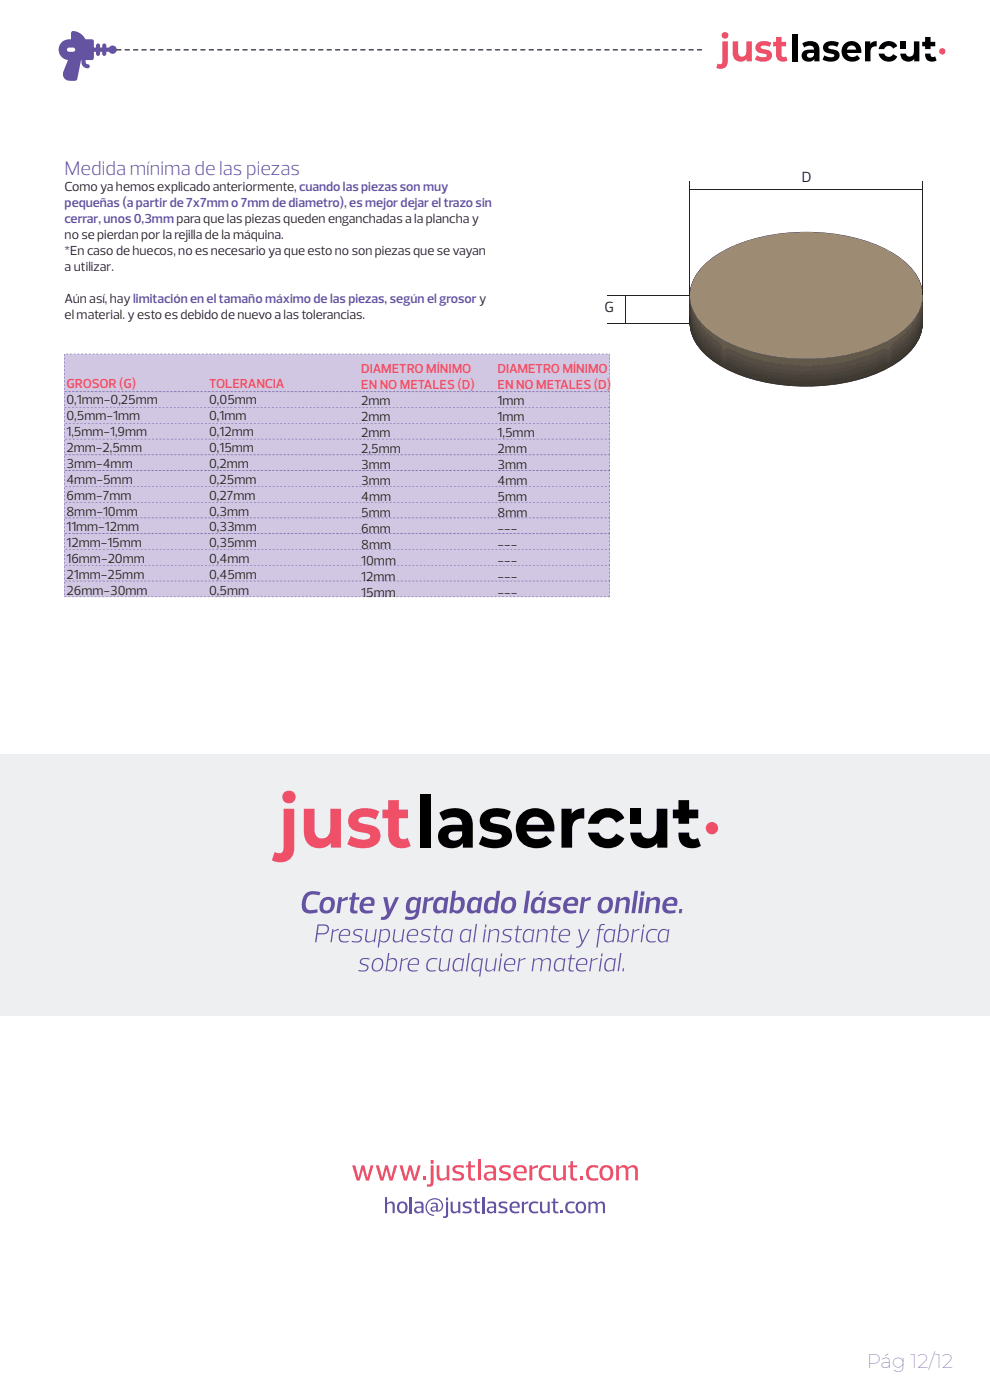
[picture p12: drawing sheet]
<svg xmlns="http://www.w3.org/2000/svg" width="210mm" height="297mm" viewBox="0 0 210 297" stroke-linecap="round" stroke-linejoin="round" font-family="sans-serif">
<defs><g id="words">
<text font-size="4.2" fill="#6353a2" x="13.7" y="37.2">Medida mínima de las piezas</text>
<text font-size="4.2" fill="#6353a1" x="183.9" y="290.2">Pág 12/12</text>
<g font-size="3.2" fill="#231f20">
<text x="170.1" y="38.7">D</text>
<text x="128.2" y="66.3">G</text>
</g>
<g font-size="2.8" fill="#231f20">
<text x="13.7" y="40.6">Como ya hemos explicado anteriormente, cuando las piezas son muy</text>
<text x="13.7" y="50.7">no se pierdan por la rejilla de la máquina.</text>
<text x="13.7" y="54.1">*En caso de huecos, no es necesario ya que esto no son piezas que se vayan</text>
<text x="13.7" y="57.5">a utilizar.</text>
<text x="13.7" y="64.3">Aún así, hay limitación en el tamaño máximo de las piezas, según el grosor y</text>
<text x="13.7" y="67.7">el material. y esto es debido de nuevo a las tolerancias.</text>
<text x="14.1" y="85.7">0,1mm-0,25mm</text>
<text x="14.1" y="89">0,5mm-1mm</text>
<text x="44.4" y="85.7">0,05mm</text>
<text x="44.4" y="89">0,1mm</text>
<text x="76.6" y="86">2mm</text>
<text x="76.6" y="89.4">2mm</text>
<text x="105.6" y="86">1mm</text>
<text x="105.6" y="89.4">1mm</text>
<text x="14.1" y="92.4">1,5mm-1,9mm</text>
<text x="14.1" y="95.8">2mm-2,5mm</text>
<text x="44.4" y="92.4">0,12mm</text>
<text x="44.4" y="95.8">0,15mm</text>
<text x="76.6" y="92.8">2mm</text>
<text x="105.6" y="92.8">1,5mm</text>
<text x="14.1" y="99.2">3mm-4mm</text>
<text x="44.4" y="99.2">0,2mm</text>
<text x="76.6" y="96.2">2,5mm</text>
<text x="76.6" y="99.5">3mm</text>
<text x="105.6" y="96.2">2mm</text>
<text x="105.6" y="99.5">3mm</text>
<text x="14.1" y="102.6">4mm-5mm</text>
<text x="14.1" y="106">6mm-7mm</text>
<text x="44.4" y="102.6">0,25mm</text>
<text x="44.4" y="106">0,27mm</text>
<text x="76.6" y="102.9">3mm</text>
<text x="76.6" y="106.3">4mm</text>
<text x="105.6" y="102.9">4mm</text>
<text x="105.6" y="106.3">5mm</text>
<text x="14.1" y="109.4">8mm-10mm</text>
<text x="14.1" y="112.8">11mm-12mm</text>
<text x="44.4" y="109.4">0,3mm</text>
<text x="44.4" y="112.8">0,33mm</text>
<text x="76.6" y="109.7">5mm</text>
<text x="76.6" y="113.1">6mm</text>
<text x="105.6" y="109.7">8mm</text>
<text x="105.6" y="113.1">---</text>
<text x="14.1" y="116.1">12mm-15mm</text>
<text x="14.1" y="119.5">16mm-20mm</text>
<text x="44.4" y="116.1">0,35mm</text>
<text x="44.4" y="119.5">0,4mm</text>
<text x="76.6" y="116.5">8mm</text>
<text x="76.6" y="119.9">10mm</text>
<text x="105.6" y="116.5">---</text>
<text x="105.6" y="119.9">---</text>
<text x="14.1" y="122.9">21mm-25mm</text>
<text x="44.4" y="122.9">0,45mm</text>
<text x="76.6" y="123.2">12mm</text>
<text x="105.6" y="123.2">---</text>
<text x="14.1" y="126.3">26mm-30mm</text>
<text x="44.4" y="126.3">0,5mm</text>
<text x="76.6" y="126.6">15mm</text>
<text x="105.6" y="126.6">---</text>
</g>
<g font-size="2.8" fill="#6353a2">
<text x="13.7" y="44">pequeñas (a partir de 7x7mm o 7mm de diametro), es mejor dejar el trazo sin</text>
<text x="13.7" y="47.4">cerrar, unos 0,3mm para que las piezas queden enganchadas a la plancha y</text>
</g>
<g font-size="2.8" fill="#ef5068">
<text x="14.1" y="82.3">GROSOR (G)</text>
<text x="44.4" y="82.3">TOLERANCIA</text>
<text x="76.6" y="79.2">DIAMETRO MÍNIMO</text>
<text x="76.6" y="82.6">EN NO METALES (D)</text>
<text x="105.6" y="79.2">DIAMETRO MÍNIMO</text>
<text x="105.6" y="82.6">EN NO METALES (D)</text>
</g>
</g></defs>
<path d="M.1 160h209.9v55.4h-209.9z" fill="#edeff0"/>
<g fill="#ef5068">
<path d="M155.4 8.8h1.2v2.2a.89 .89 0 0 0 .9 1 .89 .89 0 0 0 .8-1.1v-2.1h1.2v4.2h-1.1v-.5a1.69 1.69 0 0 1-2 .4 1.69 1.69 0 0 1-1-1.7z"/>
<path d="M160.6 9.2a2.89 2.89 0 0 1 3-.1l-.4 .9a1.38 1.38 0 0 0-1.8 0 2.44 2.44 0 0 0 1.6 .6 1.24 1.24 0 0 1 .7 1.5 1.24 1.24 0 0 1-1.3 .9 3.4 3.4 0 0 1-2.2-.4l.3-.9a2.09 2.09 0 0 0 2.1 .2 .56 .56 0 0 0-.8-.5 1.35 1.35 0 0 1-1.5-1.8z"/>
<path d="M164.6 7.8h1.2v1.1h1v.9h-1v1.7a.55 .55 0 0 0 .3 .6 .55 .55 0 0 0 .6-.2l.3 .9a1.53 1.53 0 0 1-1.6 .1 1.53 1.53 0 0 1-.8-1.3v-1.8h-.6v-.9h.6z"/>
<path d="M153.1 7.5a.71 .71 0 0 1 1.4 0 .71 .71 0 0 1-1.4 0zM153.2 8.8h1.2v4.2a1.53 1.53 0 0 1-.8 1.5 1.53 1.53 0 0 1-1.7-.1l.4-.9a.56 .56 0 0 0 .6 .1 .56 .56 0 0 0 .3-.6z"/>
</g>
<g fill="#000">
<path d="M168.1 7.2h1.1v5.8h-1.1zM175 9.2a2.89 2.89 0 0 1 3-.1l-.4 .9a1.38 1.38 0 0 0-1.9 0 2.43 2.43 0 0 0 1.6 .6 1.24 1.24 0 0 1 .8 1.5 1.24 1.24 0 0 1-1.3 .9 3.4 3.4 0 0 1-2.3-.4l.4-.9a2.09 2.09 0 0 0 2 .2 .56 .56 0 0 0-.7-.5 1.35 1.35 0 0 1-1.5-1.8z"/>
<path d="M171.3 11.4a.62 .62 0 0 0 .2 .8 .62 .62 0 0 0 .8-.1l.4-.4v-.5zM170.2 9.2a2.64 2.64 0 0 1 3.3 .2l.3 .8v2.8h-1.1v-.5a1.45 1.45 0 0 1-1.8 .5 1.45 1.45 0 0 1-.8-1.7l.4-.4 .5-.3 1.7-.1a1.12 1.12 0 0 0-.8-.8 1.12 1.12 0 0 0-1.1 .3l-.2 .1z"/>
<path d="M180 9.9l-.3 .6h1.9a.99 .99 0 0 0-1.6-.6zM179.1 9.3a2.11 2.11 0 0 1 2.5-.4 2.11 2.11 0 0 1 1.1 2.3h-3a1.28 1.28 0 0 0 2.1 .5l.6 .7a2.26 2.26 0 0 1-3.2 .1 2.26 2.26 0 0 1-.1-3.2z"/>
</g>
<circle cx="199.9" cy="10.9" r=".67" fill="#ef5068"/>
<path d="M183.5 8.8h1.1v.5l.6-.4 .8-.2v1.1a1.05 1.05 0 0 0-1.4 1.2v2h-1.1zM186.4 11.4h1.2a1.01 1.01 0 0 0 .9 .7 1.01 1.01 0 0 0 .9-.6l.9 .5a2.15 2.15 0 0 1-2.2 1 2.15 2.15 0 0 1-1.7-1.6zM186.9 9.3a2.14 2.14 0 0 1 3.4 .5l-.9 .5a1.01 1.01 0 0 0-.9-.6 1.01 1.01 0 0 0-.9 .7h-1.2zM191 8.8h1.1v1.6h-1.1zM191 11.4h1.2a.88 .88 0 0 0 1.1 .6 .88 .88 0 0 0 .6-1.1v-2.1h1.1v4.2h-1.1v-.5a1.68 1.68 0 0 1-1.8 .5 1.68 1.68 0 0 1-1.1-1.6zM196.2 7.8h1.2v1.1h1v.9h-1v.6h-1.2v-.6h-.6v-.9h.6zM196.2 11.4h1.2a.57 .57 0 0 0 .2 .7 .57 .57 0 0 0 .8-.2l.3 .9a1.54 1.54 0 0 1-1.7 .1 1.54 1.54 0 0 1-.8-1.5z" fill="#000"/>
<path d="M14.4 10.2l.7-.1a.5 .5 0 0 1 .7 .2 .5 .5 0 0 1-.3 .7h-.6a.51 .51 0 0 1-.5-.1 .51 .51 0 0 1-.1-.6zM15.1 6.8v1.5a2.23 2.23 0 0 0-2.6 1.9 2.23 2.23 0 0 0 1.9 2.5l-.8 2.1a1.51 1.51 0 0 0 0 1.7 1.51 1.51 0 0 0 1.6 .6h.9a2.08 2.08 0 0 0 .5-1.6l.6-2.8a2.05 2.05 0 0 0 1 1.7 .49 .49 0 0 0 .8-.2 .49 .49 0 0 0-.6-.6l-.2-.3-.1-.6h1a.72 .72 0 0 0 .8-.2 .72 .72 0 0 0 0-.8v-.7h.5v.2a.47 .47 0 0 0 .4 .7 .47 .47 0 0 0 .4-.7v-.2h.5v.2a.48 .48 0 0 0 .4 .7 .48 .48 0 0 0 .5-.7v-.2h.5a.91 .91 0 0 0 1.4 .2 .91 .91 0 0 0-.1-1.4 .91 .91 0 0 0-1.4 .3h-.4v-.2a.48 .48 0 0 0-.5-.7 .48 .48 0 0 0-.4 .7v.2h-.5v-.2a.47 .47 0 0 0-.4-.7 .47 .47 0 0 0-.4 .7v.2h-.5v-1a.62 .62 0 0 0-.1-.6 .62 .62 0 0 0-.7-.2 1.03 1.03 0 0 1-1.5-.7l-1.2-.8a1.08 1.08 0 0 0-1.3 0z" fill="#6353a1"/>
<path d="M24.7 10.5l.1 .2 1-.1zM26.5 10.5v.2l1-.1zM28.3 10.5v.2l1-.1zM30 10.5l.1 .2 1-.1zM31.8 10.5l.1 .2 1-.1zM33.6 10.5l.1 .2 1-.1zM35.4 10.5l.1 .2 1-.1zM37.2 10.5l.1 .2 1-.1zM39 10.5v.2l1-.1zM40.7 10.5l.1 .2 1-.1zM42.5 10.5l.1 .2 1-.1zM44.3 10.5l.1 .2 1-.1zM46.1 10.5l.1 .2 1-.1zM47.9 10.5l.1 .2 1-.1zM49.7 10.5l.1 .2 1-.1zM51.5 10.5v.2l1-.1zM53.2 10.5l.1 .2 1-.1zM55 10.5l.1 .2 1-.1zM56.8 10.5l.1 .2 1-.1zM58.6 10.5l.1 .2 1-.1zM60.4 10.5l.1 .2 1-.1zM62.2 10.5v.2l1.1-.1zM64 10.5v.2l1-.1zM65.7 10.5l.1 .2 1-.1zM67.5 10.5l.1 .2 1-.1zM69.3 10.5l.1 .2 1-.1zM71.1 10.5l.1 .2 1-.1zM72.9 10.5l.1 .2 1-.1zM74.7 10.5v.2l1-.1zM76.4 10.5l.1 .2 1-.1zM78.2 10.5l.1 .2 1-.1zM80 10.5l.1 .2 1-.1zM81.8 10.5l.1 .2 1-.1zM83.6 10.5l.1 .2 1-.1zM85.4 10.5l.1 .2 1-.1zM87.2 10.5v.2l1-.1zM88.9 10.5l.1 .2 1-.1zM90.7 10.5l.1 .2 1-.1zM92.5 10.5l.1 .2 1-.1zM94.3 10.5l.1 .2 1-.1zM96.1 10.5l.1 .2 1-.1zM97.9 10.5v.2l1.1-.1zM99.7 10.5v.2l1-.1zM101.4 10.5l.1 .2 1-.1zM103.2 10.5l.1 .2 1-.1zM105 10.5l.1 .2 1-.1zM106.8 10.5l.1 .2 1-.1zM108.6 10.5l.1 .2 1-.1zM110.4 10.5v.2l1-.1zM112.2 10.5v.2l1-.1zM113.9 10.5l.1 .2 1-.1zM115.7 10.5l.1 .2 1-.1zM117.5 10.5l.1 .2 1-.1zM119.3 10.5l.1 .2 1-.1zM121.1 10.5l.1 .2 1-.1zM122.9 10.5v.2l1-.1zM124.6 10.5l.1 .2 1-.1zM126.4 10.5l.1 .2 1-.1zM128.2 10.5l.1 .2 1-.1zM130 10.5l.1 .2 1-.1zM131.8 10.5l.1 .2 1-.1zM133.6 10.5l.1 .2 1-.1zM135.4 10.5v.2l1-.1zM137.1 10.5l.1 .2 1-.1zM138.9 10.5l.1 .2 1-.1zM140.7 10.5l.1 .2 1-.1zM142.5 10.5l.1 .2 1-.1zM144.3 10.5l.1 .2 1-.1zM146.1 10.5v.2l1.1-.1zM147.9 10.5v.2l1-.1z" fill="#000001"/>
<path d="M13.6 75.1h115.7v8h-115.7z" fill="#d1c7e2"/>
<path d="M128.1 83l.4 .1zM127.3 83l.4 .1zM126.5 83l.4 .1zM125.7 83l.4 .1zM124.9 83l.4 .1zM124.1 83l.4 .1zM123.3 83l.4 .1zM122.5 83l.4 .1zM121.7 83l.4 .1zM120.9 83l.4 .1zM120.1 83l.4 .1zM119.3 83l.4 .1zM118.5 83l.4 .1zM117.7 83l.4 .1zM116.9 83l.4 .1zM116.1 83l.4 .1zM115.3 83l.4 .1zM114.5 83l.4 .1zM113.7 83l.4 .1zM112.9 83l.4 .1zM112.1 83l.4 .1zM111.3 83l.4 .1zM110.5 83l.4 .1zM109.7 83l.4 .1zM108.9 83l.4 .1zM108.1 83l.4 .1zM107.3 83l.4 .1zM106.5 83l.4 .1zM105.7 83l.4 .1zM104.9 83l.4 .1zM104.1 83l.4 .1zM103.3 83l.4 .1zM102.5 83l.4 .1zM101.7 83l.4 .1zM100.9 83l.4 .1zM100.1 83l.4 .1zM99.3 83l.4 .1zM98.5 83l.4 .1zM97.7 83l.4 .1zM96.9 83l.4 .1zM96.1 83l.4 .1zM95.3 83l.4 .1zM94.5 83l.4 .1zM93.7 83l.4 .1zM92.9 83l.4 .1zM92.1 83l.4 .1zM91.3 83l.4 .1zM90.5 83l.4 .1zM89.7 83l.4 .1zM88.9 83l.4 .1zM88.1 83l.4 .1zM87.3 83l.4 .1zM86.5 83l.4 .1zM85.7 83l.4 .1zM84.9 83l.4 .1zM84.1 83l.4 .1zM83.3 83l.4 .1zM82.5 83l.4 .1zM81.7 83l.4 .1zM80.9 83l.4 .1zM80.1 83l.4 .1zM79.3 83l.4 .1zM78.5 83l.4 .1zM77.7 83l.4 .1zM76.9 83l.4 .1zM76.1 83l.4 .1zM75.3 83l.4 .1zM74.5 83l.4 .1zM73.7 83l.4 .1zM72.9 83l.4 .1zM72.1 83l.4 .1zM71.3 83l.4 .1zM70.5 83l.4 .1zM69.7 83l.4 .1zM68.9 83l.4 .1zM68.1 83l.4 .1zM67.3 83l.4 .1zM66.5 83l.4 .1zM65.7 83l.4 .1zM64.9 83l.4 .1zM64.1 83l.4 .1zM63.3 83l.4 .1zM62.5 83l.4 .1zM61.7 83l.4 .1zM60.9 83l.4 .1zM60.1 83l.4 .1zM59.3 83l.4 .1zM58.5 83l.4 .1zM57.7 83l.4 .1zM56.9 83l.4 .1zM56.1 83l.4 .1zM55.3 83l.4 .1zM54.5 83l.4 .1zM53.7 83l.4 .1zM52.9 83l.4 .1zM52.1 83l.4 .1zM51.3 83l.4 .1zM50.5 83l.4 .1zM49.7 83l.4 .1zM48.9 83l.4 .1zM48.1 83l.4 .1zM47.3 83l.4 .1zM46.5 83l.4 .1zM45.7 83l.4 .1zM44.9 83l.4 .1zM44.1 83l.4 .1zM43.3 83l.4 .1zM42.5 83l.4 .1zM41.7 83l.4 .1zM40.9 83l.4 .1zM40.1 83l.4 .1zM39.3 83l.4 .1zM38.5 83l.4 .1zM37.7 83l.4 .1zM36.9 83l.4 .1zM36.1 83l.4 .1zM35.3 83l.4 .1zM34.5 83l.4 .1zM33.7 83l.4 .1zM32.9 83l.4 .1zM32.1 83l.4 .1zM31.3 83l.4 .1zM30.5 83l.4 .1zM29.7 83l.4 .1zM28.9 83l.4 .1zM28.1 83l.4 .1zM27.3 83l.4 .1zM26.5 83l.4 .1zM25.7 83l.4 .1zM24.9 83l.4 .1zM24.1 83l.4 .1zM23.3 83l.4 .1zM22.5 83l.4 .1zM21.7 83l.4 .1zM20.9 83l.4 .1zM20.1 83l.4 .1zM19.3 83l.4 .1zM18.5 83l.4 .1zM17.7 83l.4 .1zM16.9 83l.4 .1zM16.1 83l.4 .1zM15.3 83l.4 .1zM14.5 83l.4 .1zM13.7 83l.4 .1zM13.6 82.3l.1 .4zM13.6 81.5l.1 .4zM13.6 80.7l.1 .4zM13.6 79.9l.1 .4zM13.6 79.1l.1 .4zM13.6 78.3l.1 .4zM13.6 77.5l.1 .4zM13.6 76.7l.1 .4zM13.6 75.9l.1 .4zM13.6 75.1l.1 .4zM14 75l.4 .1zM14.8 75l.4 .1zM15.6 75l.4 .1zM16.4 75l.4 .1zM17.2 75l.4 .1zM18 75l.4 .1zM18.8 75l.4 .1zM19.6 75l.4 .1zM20.4 75l.4 .1zM21.2 75l.4 .1zM22 75l.4 .1zM22.8 75l.4 .1zM23.6 75l.4 .1zM24.4 75l.4 .1zM25.2 75l.4 .1zM26 75l.4 .1zM26.8 75l.4 .1zM27.6 75l.4 .1zM28.4 75l.4 .1zM29.2 75l.4 .1zM30 75l.4 .1zM30.8 75l.4 .1zM31.6 75l.4 .1zM32.4 75l.4 .1zM33.2 75l.4 .1zM34 75l.4 .1zM34.8 75l.4 .1zM35.6 75l.4 .1zM36.4 75l.4 .1zM37.2 75l.4 .1zM38 75l.4 .1zM38.8 75l.4 .1zM39.6 75l.4 .1zM40.4 75l.4 .1zM41.2 75l.4 .1zM42 75l.4 .1zM42.8 75l.4 .1zM43.6 75l.4 .1zM44.4 75l.4 .1zM45.2 75l.4 .1zM46 75l.4 .1zM46.8 75l.4 .1zM47.6 75l.4 .1zM48.4 75l.4 .1zM49.2 75l.4 .1zM50 75l.4 .1zM50.8 75l.4 .1zM51.6 75l.4 .1zM52.4 75l.4 .1zM53.2 75l.4 .1zM54 75l.4 .1zM54.8 75l.4 .1zM55.6 75l.4 .1zM56.4 75l.4 .1zM57.2 75l.4 .1zM58 75l.4 .1zM58.8 75l.4 .1zM59.6 75l.4 .1zM60.4 75l.4 .1zM61.2 75l.4 .1zM62 75l.4 .1zM62.8 75l.4 .1zM63.6 75l.4 .1zM64.4 75l.4 .1zM65.2 75l.4 .1zM66 75l.4 .1zM66.8 75l.4 .1zM67.6 75l.4 .1zM68.4 75l.4 .1zM69.2 75l.4 .1zM70 75l.4 .1zM70.8 75l.4 .1zM71.6 75l.4 .1zM72.4 75l.4 .1zM73.2 75l.4 .1zM74 75l.4 .1zM74.8 75l.4 .1zM75.6 75l.4 .1zM76.4 75l.4 .1zM77.2 75l.4 .1zM78 75l.5 .1zM78.9 75l.4 .1zM79.7 75l.4 .1zM80.5 75l.4 .1zM81.3 75l.4 .1zM82.1 75l.4 .1zM82.9 75l.4 .1zM83.7 75l.4 .1zM84.5 75l.4 .1zM85.3 75l.4 .1zM86.1 75l.4 .1zM86.9 75l.4 .1zM87.7 75l.4 .1zM88.5 75l.4 .1zM89.3 75l.4 .1zM90.1 75l.4 .1zM90.9 75l.4 .1zM91.7 75l.4 .1zM92.5 75l.4 .1zM93.3 75l.4 .1zM94.1 75l.4 .1zM94.9 75l.4 .1zM95.7 75l.4 .1zM96.5 75l.4 .1zM97.3 75l.4 .1zM98.1 75l.4 .1zM98.9 75l.4 .1zM99.7 75l.4 .1zM100.5 75l.4 .1zM101.3 75l.4 .1zM102.1 75l.4 .1zM102.9 75l.4 .1zM103.7 75l.4 .1zM104.5 75l.4 .1zM105.3 75l.4 .1zM106.1 75l.4 .1zM106.9 75l.4 .1zM107.7 75l.4 .1zM108.5 75l.4 .1zM109.3 75l.4 .1zM110.1 75l.4 .1zM110.9 75l.4 .1zM111.7 75l.4 .1zM112.5 75l.4 .1zM113.3 75l.4 .1zM114.1 75l.4 .1zM114.9 75l.4 .1zM115.7 75l.4 .1zM116.5 75l.4 .1zM117.3 75l.4 .1zM118.1 75l.4 .1zM118.9 75l.4 .1zM119.7 75l.4 .1zM120.5 75l.4 .1zM121.3 75l.4 .1zM122.1 75l.4 .1zM122.9 75l.4 .1zM123.7 75l.4 .1zM124.5 75l.4 .1zM125.3 75l.4 .1zM126.1 75l.4 .1zM126.9 75l.4 .1zM127.7 75l.4 .1zM128.5 75l.4 .1zM129.3 75v.5zM129.2 75.9l.1 .4zM129.2 76.7l.1 .4zM129.2 77.5l.1 .4zM129.2 78.3l.1 .4zM129.2 79.1l.1 .4zM129.2 79.9l.1 .4zM129.2 80.7l.1 .4zM129.2 81.5l.1 .4zM129.2 82.3l.1 .4zM128.9 83l.4 .1z" fill="#6353a2"/>
<path d="M13.6 86.5h115.7v3.3h-115.7z" fill="#d1c7e2"/>
<path d="M128.1 89.8l.4 .1zM127.3 89.8l.4 .1zM126.5 89.8l.4 .1zM125.7 89.8l.4 .1zM124.9 89.8l.4 .1zM124.1 89.8l.4 .1zM123.3 89.8l.4 .1zM122.5 89.8l.4 .1zM121.7 89.8l.4 .1zM120.9 89.8l.4 .1zM120.1 89.8l.4 .1zM119.3 89.8l.4 .1zM118.5 89.8l.4 .1zM117.7 89.8l.4 .1zM116.9 89.8l.4 .1zM116.1 89.8l.4 .1zM115.3 89.8l.4 .1zM114.5 89.8l.4 .1zM113.7 89.8l.4 .1zM112.9 89.8l.4 .1zM112.1 89.8l.4 .1zM111.3 89.8l.4 .1zM110.5 89.8l.4 .1zM109.7 89.8l.4 .1zM108.9 89.8l.4 .1zM108.1 89.8l.4 .1zM107.3 89.8l.4 .1zM106.5 89.8l.4 .1zM105.7 89.8l.4 .1zM104.9 89.8l.4 .1zM104.1 89.8l.4 .1zM103.3 89.8l.4 .1zM102.5 89.8l.4 .1zM101.7 89.8l.4 .1zM100.9 89.8l.4 .1zM100.1 89.8l.4 .1zM99.3 89.8l.4 .1zM98.5 89.8l.4 .1zM97.7 89.8l.4 .1zM96.9 89.8l.4 .1zM96.1 89.8l.4 .1zM95.3 89.8l.4 .1zM94.5 89.8l.4 .1zM93.7 89.8l.4 .1zM92.9 89.8l.4 .1zM92.1 89.8l.4 .1zM91.3 89.8l.4 .1zM90.5 89.8l.4 .1zM89.7 89.8l.4 .1zM88.9 89.8l.4 .1zM88.1 89.8l.4 .1zM87.3 89.8l.4 .1zM86.5 89.8l.4 .1zM85.7 89.8l.4 .1zM84.9 89.8l.4 .1zM84.1 89.8l.4 .1zM83.3 89.8l.4 .1zM82.5 89.8l.4 .1zM81.7 89.8l.4 .1zM80.9 89.8l.4 .1zM80.1 89.8l.4 .1zM79.3 89.8l.4 .1zM78.5 89.8l.4 .1zM77.7 89.8l.4 .1zM76.9 89.8l.4 .1zM76.1 89.8l.4 .1zM75.3 89.8l.4 .1zM74.5 89.8l.4 .1zM73.7 89.8l.4 .1zM72.9 89.8l.4 .1zM72.1 89.8l.4 .1zM71.3 89.8l.4 .1zM70.5 89.8l.4 .1zM69.7 89.8l.4 .1zM68.9 89.8l.4 .1zM68.1 89.8l.4 .1zM67.3 89.8l.4 .1zM66.5 89.8l.4 .1zM65.7 89.8l.4 .1zM64.9 89.8l.4 .1zM64.1 89.8l.4 .1zM63.3 89.8l.4 .1zM62.5 89.8l.4 .1zM61.7 89.8l.4 .1zM60.9 89.8l.4 .1zM60.1 89.8l.4 .1zM59.3 89.8l.4 .1zM58.5 89.8l.4 .1zM57.7 89.8l.4 .1zM56.9 89.8l.4 .1zM56.1 89.8l.4 .1zM55.3 89.8l.4 .1zM54.5 89.8l.4 .1zM53.7 89.8l.4 .1zM52.9 89.8l.4 .1zM52.1 89.8l.4 .1zM51.3 89.8l.4 .1zM50.5 89.8l.4 .1zM49.7 89.8l.4 .1zM48.9 89.8l.4 .1zM48.1 89.8l.4 .1zM47.3 89.8l.4 .1zM46.5 89.8l.4 .1zM45.7 89.8l.4 .1zM44.9 89.8l.4 .1zM44.1 89.8l.4 .1zM43.3 89.8l.4 .1zM42.5 89.8l.4 .1zM41.7 89.8l.4 .1zM40.9 89.8l.4 .1zM40.1 89.8l.4 .1zM39.3 89.8l.4 .1zM38.5 89.8l.4 .1zM37.7 89.8l.4 .1zM36.9 89.8l.4 .1zM36.1 89.8l.4 .1zM35.3 89.8l.4 .1zM34.5 89.8l.4 .1zM33.7 89.8l.4 .1zM32.9 89.8l.4 .1zM32.1 89.8l.4 .1zM31.3 89.8l.4 .1zM30.5 89.8l.4 .1zM29.7 89.8l.4 .1zM28.9 89.8l.4 .1zM28.1 89.8l.4 .1zM27.3 89.8l.4 .1zM26.5 89.8l.4 .1zM25.7 89.8l.4 .1zM24.9 89.8l.4 .1zM24.1 89.8l.4 .1zM23.3 89.8l.4 .1zM22.5 89.8l.4 .1zM21.7 89.8l.4 .1zM20.9 89.8l.4 .1zM20.1 89.8l.4 .1zM19.3 89.8l.4 .1zM18.5 89.8l.4 .1zM17.7 89.8l.4 .1zM16.9 89.8l.4 .1zM16.1 89.8l.4 .1zM15.3 89.8l.4 .1zM14.5 89.8l.4 .1zM13.7 89.8l.4 .1zM13.6 89.1l.1 .4zM13.6 88.3l.1 .4zM13.6 87.5l.1 .4zM13.6 86.7l.1 .4zM13.9 86.4l.4 .1zM14.7 86.4l.4 .1zM15.5 86.4l.4 .1zM16.3 86.4l.4 .1zM17.1 86.4l.4 .1zM17.9 86.4l.4 .1zM18.7 86.4l.4 .1zM19.5 86.4l.4 .1zM20.3 86.4l.4 .1zM21.1 86.4l.4 .1zM21.9 86.4l.4 .1zM22.7 86.4l.4 .1zM23.5 86.4l.4 .1zM24.3 86.4l.4 .1zM25.1 86.4l.4 .1zM25.9 86.4l.4 .1zM26.7 86.4l.4 .1zM27.5 86.4l.4 .1zM28.3 86.4l.4 .1zM29.1 86.4l.4 .1zM29.9 86.4l.4 .1zM30.7 86.4l.4 .1zM31.5 86.4l.4 .1zM32.3 86.4l.4 .1zM33.1 86.4l.4 .1zM33.9 86.4l.4 .1zM34.7 86.4l.4 .1zM35.5 86.4l.4 .1zM36.3 86.4l.4 .1zM37.1 86.4l.4 .1zM37.9 86.4l.4 .1zM38.7 86.4l.4 .1zM39.5 86.4l.4 .1zM40.3 86.4l.4 .1zM41.1 86.4l.4 .1zM41.9 86.4l.4 .1zM42.7 86.4l.4 .1zM43.5 86.4l.4 .1zM44.3 86.4l.4 .1zM45.1 86.4l.4 .1zM45.9 86.4l.4 .1zM46.7 86.4l.4 .1zM47.5 86.4l.4 .1zM48.3 86.4l.4 .1zM49.1 86.4l.4 .1zM49.9 86.4l.4 .1zM50.7 86.4l.4 .1zM51.5 86.4l.4 .1zM52.3 86.4l.4 .1zM53.1 86.4l.4 .1zM53.9 86.4l.4 .1zM54.7 86.4l.4 .1zM55.5 86.4l.4 .1zM56.3 86.4l.4 .1zM57.1 86.4l.4 .1zM57.9 86.4l.4 .1zM58.7 86.4l.4 .1zM59.5 86.4l.4 .1zM60.3 86.4l.4 .1zM61.1 86.4l.4 .1zM61.9 86.4l.4 .1zM62.7 86.4l.4 .1zM63.5 86.4l.4 .1zM64.3 86.4l.4 .1zM65.1 86.4l.4 .1zM65.9 86.4l.4 .1zM66.7 86.4l.4 .1zM67.5 86.4l.4 .1zM68.3 86.4l.4 .1zM69.1 86.4l.4 .1zM69.9 86.4l.4 .1zM70.7 86.4l.4 .1zM71.5 86.4l.4 .1zM72.3 86.4l.4 .1zM73.1 86.4l.4 .1zM73.9 86.4l.4 .1zM74.7 86.4l.4 .1zM75.5 86.4l.4 .1zM76.3 86.4l.4 .1zM77.1 86.4l.4 .1zM77.9 86.4l.4 .1zM78.7 86.4l.4 .1zM79.5 86.4l.4 .1zM80.3 86.4l.4 .1zM81.1 86.4l.4 .1zM81.9 86.4l.4 .1zM82.7 86.4l.4 .1zM83.5 86.4l.4 .1zM84.3 86.4l.4 .1zM85.1 86.4l.4 .1zM85.9 86.4l.4 .1zM86.7 86.4l.4 .1zM87.5 86.4l.4 .1zM88.3 86.4l.4 .1zM89.1 86.4l.4 .1zM89.9 86.4l.4 .1zM90.7 86.4l.4 .1zM91.5 86.4l.4 .1zM92.3 86.4l.4 .1zM93.1 86.4l.4 .1zM93.9 86.4l.4 .1zM94.7 86.4l.4 .1zM95.5 86.4l.4 .1zM96.3 86.4l.4 .1zM97.1 86.4l.4 .1zM97.9 86.4l.4 .1zM98.7 86.4l.4 .1zM99.5 86.4l.4 .1zM100.3 86.4l.4 .1zM101.1 86.4l.4 .1zM101.9 86.4l.4 .1zM102.7 86.4l.4 .1zM103.5 86.4l.4 .1zM104.3 86.4l.4 .1zM105.1 86.4l.4 .1zM105.9 86.4l.4 .1zM106.7 86.4l.4 .1zM107.5 86.4l.4 .1zM108.3 86.4l.4 .1zM109.1 86.4l.4 .1zM109.9 86.4l.4 .1zM110.7 86.4l.4 .1zM111.5 86.4l.4 .1zM112.3 86.4l.4 .1zM113.1 86.4l.4 .1zM113.9 86.4l.4 .1zM114.7 86.4l.4 .1zM115.5 86.4l.4 .1zM116.3 86.4l.4 .1zM117.1 86.4l.4 .1zM117.9 86.4l.4 .1zM118.7 86.4l.4 .1zM119.5 86.4l.4 .1zM120.3 86.4l.4 .1zM121.1 86.4l.4 .1zM121.9 86.4l.4 .1zM122.7 86.4l.4 .1zM123.5 86.4l.4 .1zM124.3 86.4l.4 .1zM125.1 86.4l.4 .1zM125.9 86.4l.4 .1zM126.7 86.4l.4 .1zM127.5 86.4l.4 .1zM128.3 86.4l.4 .1zM129.1 86.4l.2 .3v-.3zM129.2 87.1l.1 .4zM129.2 87.9l.1 .4zM129.2 88.7l.1 .4zM128.9 89.8l.4 .1v-.4l-.1 .3z" fill="#6353a2"/>
<path d="M13.6 83.1h115.7v3.4h-115.7z" fill="#d1c7e2"/>
<path d="M128.1 86.4l.4 .1zM127.3 86.4l.4 .1zM126.5 86.4l.4 .1zM125.7 86.4l.4 .1zM124.9 86.4l.4 .1zM124.1 86.4l.4 .1zM123.3 86.4l.4 .1zM122.5 86.4l.4 .1zM121.7 86.4l.4 .1zM120.9 86.4l.4 .1zM120.1 86.4l.4 .1zM119.3 86.4l.4 .1zM118.5 86.4l.4 .1zM117.7 86.4l.4 .1zM116.9 86.4l.4 .1zM116.1 86.4l.4 .1zM115.3 86.4l.4 .1zM114.5 86.4l.4 .1zM113.7 86.4l.4 .1zM112.9 86.4l.4 .1zM112.1 86.4l.4 .1zM111.3 86.4l.4 .1zM110.5 86.4l.4 .1zM109.7 86.4l.4 .1zM108.9 86.4l.4 .1zM108.1 86.4l.4 .1zM107.3 86.4l.4 .1zM106.5 86.4l.4 .1zM105.7 86.4l.4 .1zM104.9 86.4l.4 .1zM104.1 86.4l.4 .1zM103.3 86.4l.4 .1zM102.5 86.4l.4 .1zM101.7 86.4l.4 .1zM100.9 86.4l.4 .1zM100.1 86.4l.4 .1zM99.3 86.4l.4 .1zM98.5 86.4l.4 .1zM97.7 86.4l.4 .1zM96.9 86.4l.4 .1zM96.1 86.4l.4 .1zM95.3 86.4l.4 .1zM94.5 86.4l.4 .1zM93.7 86.4l.4 .1zM92.9 86.4l.4 .1zM92.1 86.4l.4 .1zM91.3 86.4l.4 .1zM90.5 86.4l.4 .1zM89.7 86.4l.4 .1zM88.9 86.4l.4 .1zM88.1 86.4l.4 .1zM87.3 86.4l.4 .1zM86.5 86.4l.4 .1zM85.7 86.4l.4 .1zM84.9 86.4l.4 .1zM84.1 86.4l.4 .1zM83.3 86.4l.4 .1zM82.5 86.4l.4 .1zM81.7 86.4l.4 .1zM80.9 86.4l.4 .1zM80.1 86.4l.4 .1zM79.3 86.4l.4 .1zM78.5 86.4l.4 .1zM77.7 86.4l.4 .1zM76.9 86.4l.4 .1zM76.1 86.4l.4 .1zM75.3 86.4l.4 .1zM74.5 86.4l.4 .1zM73.7 86.4l.4 .1zM72.9 86.4l.4 .1zM72.1 86.4l.4 .1zM71.3 86.4l.4 .1zM70.5 86.4l.4 .1zM69.7 86.4l.4 .1zM68.9 86.4l.4 .1zM68.1 86.4l.4 .1zM67.3 86.4l.4 .1zM66.5 86.4l.4 .1zM65.7 86.4l.4 .1zM64.9 86.4l.4 .1zM64.1 86.4l.4 .1zM63.3 86.4l.4 .1zM62.5 86.4l.4 .1zM61.7 86.4l.4 .1zM60.9 86.4l.4 .1zM60.1 86.4l.4 .1zM59.3 86.4l.4 .1zM58.5 86.4l.4 .1zM57.7 86.4l.4 .1zM56.9 86.4l.4 .1zM56.1 86.4l.4 .1zM55.3 86.4l.4 .1zM54.5 86.4l.4 .1zM53.7 86.4l.4 .1zM52.9 86.4l.4 .1zM52.1 86.4l.4 .1zM51.3 86.4l.4 .1zM50.5 86.4l.4 .1zM49.7 86.4l.4 .1zM48.9 86.4l.4 .1zM48.1 86.4l.4 .1zM47.3 86.4l.4 .1zM46.5 86.4l.4 .1zM45.7 86.4l.4 .1zM44.9 86.4l.4 .1zM44.1 86.4l.4 .1zM43.3 86.4l.4 .1zM42.5 86.4l.4 .1zM41.7 86.4l.4 .1zM40.9 86.4l.4 .1zM40.1 86.4l.4 .1zM39.3 86.4l.4 .1zM38.5 86.4l.4 .1zM37.7 86.4l.4 .1zM36.9 86.4l.4 .1zM36.1 86.4l.4 .1zM35.3 86.4l.4 .1zM34.5 86.4l.4 .1zM33.7 86.4l.4 .1zM32.9 86.4l.4 .1zM32.1 86.4l.4 .1zM31.3 86.4l.4 .1zM30.5 86.4l.4 .1zM29.7 86.4l.4 .1zM28.9 86.4l.4 .1zM28.1 86.4l.4 .1zM27.3 86.4l.4 .1zM26.5 86.4l.4 .1zM25.7 86.4l.4 .1zM24.9 86.4l.4 .1zM24.1 86.4l.4 .1zM23.3 86.4l.4 .1zM22.5 86.4l.4 .1zM21.7 86.4l.4 .1zM20.9 86.4l.4 .1zM20.1 86.4l.4 .1zM19.3 86.4l.4 .1zM18.5 86.4l.4 .1zM17.7 86.4l.4 .1zM16.9 86.4l.4 .1zM16.1 86.4l.4 .1zM15.3 86.4l.4 .1zM14.5 86.4l.4 .1zM13.7 86.4l.4 .1zM13.6 85.7l.1 .4zM13.6 84.9l.1 .4zM13.6 84.1l.1 .4zM13.6 83.3l.1 .4zM13.9 83.1l.4 .1zM14.7 83.1l.4 .1zM15.5 83.1l.4 .1zM16.3 83.1l.4 .1zM17.1 83.1l.4 .1zM17.9 83.1l.4 .1zM18.7 83.1l.4 .1zM19.5 83.1l.4 .1zM20.3 83.1l.4 .1zM21.1 83.1l.4 .1zM21.9 83.1l.4 .1zM22.7 83.1l.4 .1zM23.5 83.1l.4 .1zM24.3 83.1l.4 .1zM25.1 83.1l.4 .1zM25.9 83.1l.4 .1zM26.7 83.1l.4 .1zM27.5 83.1l.4 .1zM28.3 83.1l.4 .1zM29.1 83.1l.4 .1zM29.9 83.1l.4 .1zM30.7 83.1l.4 .1zM31.5 83.1l.4 .1zM32.3 83.1l.4 .1zM33.1 83.1l.4 .1zM33.9 83.1l.4 .1zM34.7 83.1l.4 .1zM35.5 83.1l.4 .1zM36.3 83.1l.4 .1zM37.1 83.1l.4 .1zM37.9 83.1l.4 .1zM38.7 83.1l.4 .1zM39.5 83.1l.4 .1zM40.3 83.1l.4 .1zM41.1 83.1l.4 .1zM41.9 83.1l.4 .1zM42.7 83.1l.4 .1zM43.5 83.1l.4 .1zM44.3 83.1l.4 .1zM45.1 83.1l.4 .1zM45.9 83.1l.4 .1zM46.7 83.1l.4 .1zM47.5 83.1l.4 .1zM48.3 83.1l.4 .1zM49.1 83.1l.4 .1zM49.9 83.1l.4 .1zM50.7 83.1l.4 .1zM51.5 83.1l.4 .1zM52.3 83.1l.4 .1zM53.1 83.1l.4 .1zM53.9 83.1l.4 .1zM54.7 83.1l.4 .1zM55.5 83.1l.4 .1zM56.3 83.1l.4 .1zM57.1 83.1l.4 .1zM57.9 83.1l.4 .1zM58.7 83.1l.4 .1zM59.5 83.1l.4 .1zM60.3 83.1l.4 .1zM61.1 83.1l.4 .1zM61.9 83.1l.4 .1zM62.7 83.1l.4 .1zM63.5 83.1l.4 .1zM64.3 83.1l.4 .1zM65.1 83.1l.4 .1zM65.9 83.1l.4 .1zM66.7 83.1l.4 .1zM67.5 83.1l.4 .1zM68.3 83.1l.4 .1zM69.1 83.1l.4 .1zM69.9 83.1l.4 .1zM70.7 83.1l.4 .1zM71.5 83.1l.4 .1zM72.3 83.1l.4 .1zM73.1 83.1l.4 .1zM73.9 83.1l.4 .1zM74.7 83.1l.4 .1zM75.5 83.1l.4 .1zM76.3 83.1l.4 .1zM77.1 83.1l.4 .1zM77.9 83.1l.4 .1zM78.7 83.1l.4 .1zM79.5 83.1l.4 .1zM80.3 83.1l.4 .1zM81.1 83.1l.4 .1zM81.9 83.1l.4 .1zM82.7 83.1l.4 .1zM83.5 83.1l.4 .1zM84.3 83.1l.4 .1zM85.1 83.1l.4 .1zM85.9 83.1l.4 .1zM86.7 83.1l.4 .1zM87.5 83.1l.4 .1zM88.3 83.1l.4 .1zM89.1 83.1l.4 .1zM89.9 83.1l.4 .1zM90.7 83.1l.4 .1zM91.5 83.1l.4 .1zM92.3 83.1l.4 .1zM93.1 83.1l.4 .1zM93.9 83.1l.4 .1zM94.7 83.1l.4 .1zM95.5 83.1l.4 .1zM96.3 83.1l.4 .1zM97.1 83.1l.4 .1zM97.9 83.1l.4 .1zM98.7 83.1l.4 .1zM99.5 83.1l.4 .1zM100.3 83.1l.4 .1zM101.1 83.1l.4 .1zM101.9 83.1l.4 .1zM102.7 83.1l.4 .1zM103.5 83.1l.4 .1zM104.3 83.1l.4 .1zM105.1 83.1l.4 .1zM105.9 83.1l.4 .1zM106.7 83.1l.4 .1zM107.5 83.1l.4 .1zM108.3 83.1l.4 .1zM109.1 83.1l.4 .1zM109.9 83.1l.4 .1zM110.7 83.1l.4 .1zM111.5 83.1l.4 .1zM112.3 83.1l.4 .1zM113.1 83.1l.4 .1zM113.9 83.1l.4 .1zM114.7 83.1l.4 .1zM115.5 83.1l.4 .1zM116.3 83.1l.4 .1zM117.1 83.1l.4 .1zM117.9 83.1l.4 .1zM118.7 83.1l.4 .1zM119.5 83.1l.4 .1zM120.3 83.1l.4 .1zM121.1 83.1l.4 .1zM121.9 83.1l.4 .1zM122.7 83.1l.4 .1zM123.5 83.1l.4 .1zM124.3 83.1l.4 .1zM125.1 83.1l.4 .1zM125.9 83.1l.4 .1zM126.7 83.1l.4 .1zM127.5 83.1l.4 .1zM128.3 83.1l.4 .1zM129.1 83.1l.2 .2v-.2zM129.2 83.7l.1 .4zM129.2 84.5l.1 .4zM129.2 85.3l.1 .4zM128.9 86.4l.4 .1v-.4l-.1 .3z" fill="#6353a2"/>
<path d="M13.6 89.8h115.7v3.4h-115.7z" fill="#d1c7e2"/>
<path d="M128.1 93.1l.4 .1zM127.3 93.1l.4 .1zM126.5 93.1l.4 .1zM125.7 93.1l.4 .1zM124.9 93.1l.4 .1zM124.1 93.1l.4 .1zM123.3 93.1l.4 .1zM122.5 93.1l.4 .1zM121.7 93.1l.4 .1zM120.9 93.1l.4 .1zM120.1 93.1l.4 .1zM119.3 93.1l.4 .1zM118.5 93.1l.4 .1zM117.7 93.1l.4 .1zM116.9 93.1l.4 .1zM116.1 93.1l.4 .1zM115.3 93.1l.4 .1zM114.5 93.1l.4 .1zM113.7 93.1l.4 .1zM112.9 93.1l.4 .1zM112.1 93.1l.4 .1zM111.3 93.1l.4 .1zM110.5 93.1l.4 .1zM109.7 93.1l.4 .1zM108.9 93.1l.4 .1zM108.1 93.1l.4 .1zM107.3 93.1l.4 .1zM106.5 93.1l.4 .1zM105.7 93.1l.4 .1zM104.9 93.1l.4 .1zM104.1 93.1l.4 .1zM103.3 93.1l.4 .1zM102.5 93.1l.4 .1zM101.7 93.1l.4 .1zM100.9 93.1l.4 .1zM100.1 93.1l.4 .1zM99.3 93.1l.4 .1zM98.5 93.1l.4 .1zM97.7 93.1l.4 .1zM96.9 93.1l.4 .1zM96.1 93.1l.4 .1zM95.3 93.1l.4 .1zM94.5 93.1l.4 .1zM93.7 93.1l.4 .1zM92.9 93.1l.4 .1zM92.1 93.1l.4 .1zM91.3 93.1l.4 .1zM90.5 93.1l.4 .1zM89.7 93.1l.4 .1zM88.9 93.1l.4 .1zM88.1 93.1l.4 .1zM87.3 93.1l.4 .1zM86.5 93.1l.4 .1zM85.7 93.1l.4 .1zM84.9 93.1l.4 .1zM84.1 93.1l.4 .1zM83.3 93.1l.4 .1zM82.5 93.1l.4 .1zM81.7 93.1l.4 .1zM80.9 93.1l.4 .1zM80.1 93.1l.4 .1zM79.3 93.1l.4 .1zM78.5 93.1l.4 .1zM77.7 93.1l.4 .1zM76.9 93.1l.4 .1zM76.1 93.1l.4 .1zM75.3 93.1l.4 .1zM74.5 93.1l.4 .1zM73.7 93.1l.4 .1zM72.9 93.1l.4 .1zM72.1 93.1l.4 .1zM71.3 93.1l.4 .1zM70.5 93.1l.4 .1zM69.7 93.1l.4 .1zM68.9 93.1l.4 .1zM68.1 93.1l.4 .1zM67.3 93.1l.4 .1zM66.5 93.1l.4 .1zM65.7 93.1l.4 .1zM64.9 93.1l.4 .1zM64.1 93.1l.4 .1zM63.3 93.1l.4 .1zM62.5 93.1l.4 .1zM61.7 93.1l.4 .1zM60.9 93.1l.4 .1zM60.1 93.1l.4 .1zM59.3 93.1l.4 .1zM58.5 93.1l.4 .1zM57.7 93.1l.4 .1zM56.9 93.1l.4 .1zM56.1 93.1l.4 .1zM55.3 93.1l.4 .1zM54.5 93.1l.4 .1zM53.7 93.1l.4 .1zM52.9 93.1l.4 .1zM52.1 93.1l.4 .1zM51.3 93.1l.4 .1zM50.5 93.1l.4 .1zM49.7 93.1l.4 .1zM48.9 93.1l.4 .1zM48.1 93.1l.4 .1zM47.3 93.1l.4 .1zM46.5 93.1l.4 .1zM45.7 93.1l.4 .1zM44.9 93.1l.4 .1zM44.1 93.1l.4 .1zM43.3 93.1l.4 .1zM42.5 93.1l.4 .1zM41.7 93.1l.4 .1zM40.9 93.1l.4 .1zM40.1 93.1l.4 .1zM39.3 93.1l.4 .1zM38.5 93.1l.4 .1zM37.7 93.1l.4 .1zM36.9 93.1l.4 .1zM36.1 93.1l.4 .1zM35.3 93.1l.4 .1zM34.5 93.1l.4 .1zM33.7 93.1l.4 .1zM32.9 93.1l.4 .1zM32.1 93.1l.4 .1zM31.3 93.1l.4 .1zM30.5 93.1l.4 .1zM29.7 93.1l.4 .1zM28.9 93.1l.4 .1zM28.1 93.1l.4 .1zM27.3 93.1l.4 .1zM26.5 93.1l.4 .1zM25.7 93.1l.4 .1zM24.9 93.1l.4 .1zM24.1 93.1l.4 .1zM23.3 93.1l.4 .1zM22.5 93.1l.4 .1zM21.7 93.1l.4 .1zM20.9 93.1l.4 .1zM20.1 93.1l.4 .1zM19.3 93.1l.4 .1zM18.5 93.1l.4 .1zM17.7 93.1l.4 .1zM16.9 93.1l.4 .1zM16.1 93.1l.4 .1zM15.3 93.1l.4 .1zM14.5 93.1l.4 .1zM13.7 93.1l.4 .1zM13.6 92.4l.1 .4zM13.6 91.6l.1 .4zM13.6 90.8l.1 .4zM13.6 90l.1 .4zM13.9 89.8l.4 .1zM14.7 89.8l.4 .1zM15.5 89.8l.4 .1zM16.3 89.8l.4 .1zM17.1 89.8l.4 .1zM17.9 89.8l.4 .1zM18.7 89.8l.4 .1zM19.5 89.8l.4 .1zM20.3 89.8l.4 .1zM21.1 89.8l.4 .1zM21.9 89.8l.4 .1zM22.7 89.8l.4 .1zM23.5 89.8l.4 .1zM24.3 89.8l.4 .1zM25.1 89.8l.4 .1zM25.9 89.8l.4 .1zM26.7 89.8l.4 .1zM27.5 89.8l.4 .1zM28.3 89.8l.4 .1zM29.1 89.8l.4 .1zM29.9 89.8l.4 .1zM30.7 89.8l.4 .1zM31.5 89.8l.4 .1zM32.3 89.8l.4 .1zM33.1 89.8l.4 .1zM33.9 89.8l.4 .1zM34.7 89.8l.4 .1zM35.5 89.8l.4 .1zM36.3 89.8l.4 .1zM37.1 89.8l.4 .1zM37.9 89.8l.4 .1zM38.7 89.8l.4 .1zM39.5 89.8l.4 .1zM40.3 89.8l.4 .1zM41.1 89.8l.4 .1zM41.9 89.8l.4 .1zM42.7 89.8l.4 .1zM43.5 89.8l.4 .1zM44.3 89.8l.4 .1zM45.1 89.8l.4 .1zM45.9 89.8l.4 .1zM46.7 89.8l.4 .1zM47.5 89.8l.4 .1zM48.3 89.8l.4 .1zM49.1 89.8l.4 .1zM49.9 89.8l.4 .1zM50.7 89.8l.4 .1zM51.5 89.8l.4 .1zM52.3 89.8l.4 .1zM53.1 89.8l.4 .1zM53.9 89.8l.4 .1zM54.7 89.8l.4 .1zM55.5 89.8l.4 .1zM56.3 89.8l.4 .1zM57.1 89.8l.4 .1zM57.9 89.8l.4 .1zM58.7 89.8l.4 .1zM59.5 89.8l.4 .1zM60.3 89.8l.4 .1zM61.1 89.8l.4 .1zM61.9 89.8l.4 .1zM62.7 89.8l.4 .1zM63.5 89.8l.4 .1zM64.3 89.8l.4 .1zM65.1 89.8l.4 .1zM65.9 89.8l.4 .1zM66.7 89.8l.4 .1zM67.5 89.8l.4 .1zM68.3 89.8l.4 .1zM69.1 89.8l.4 .1zM69.9 89.8l.4 .1zM70.7 89.8l.4 .1zM71.5 89.8l.4 .1zM72.3 89.8l.4 .1zM73.1 89.8l.4 .1zM73.9 89.8l.4 .1zM74.7 89.8l.4 .1zM75.5 89.8l.4 .1zM76.3 89.8l.4 .1zM77.1 89.8l.4 .1zM77.9 89.8l.4 .1zM78.7 89.8l.4 .1zM79.5 89.8l.4 .1zM80.3 89.8l.4 .1zM81.1 89.8l.4 .1zM81.9 89.8l.4 .1zM82.7 89.8l.4 .1zM83.5 89.8l.4 .1zM84.3 89.8l.4 .1zM85.1 89.8l.4 .1zM85.9 89.8l.4 .1zM86.7 89.8l.4 .1zM87.5 89.8l.4 .1zM88.3 89.8l.4 .1zM89.1 89.8l.4 .1zM89.9 89.8l.4 .1zM90.7 89.8l.4 .1zM91.5 89.8l.4 .1zM92.3 89.8l.4 .1zM93.1 89.8l.4 .1zM93.9 89.8l.4 .1zM94.7 89.8l.4 .1zM95.5 89.8l.4 .1zM96.3 89.8l.4 .1zM97.1 89.8l.4 .1zM97.9 89.8l.4 .1zM98.7 89.8l.4 .1zM99.5 89.8l.4 .1zM100.3 89.8l.4 .1zM101.1 89.8l.4 .1zM101.9 89.8l.4 .1zM102.7 89.8l.4 .1zM103.5 89.8l.4 .1zM104.3 89.8l.4 .1zM105.1 89.8l.4 .1zM105.9 89.8l.4 .1zM106.7 89.8l.4 .1zM107.5 89.8l.4 .1zM108.3 89.8l.4 .1zM109.1 89.8l.4 .1zM109.9 89.8l.4 .1zM110.7 89.8l.4 .1zM111.5 89.8l.4 .1zM112.3 89.8l.4 .1zM113.1 89.8l.4 .1zM113.9 89.8l.4 .1zM114.7 89.8l.4 .1zM115.5 89.8l.4 .1zM116.3 89.8l.4 .1zM117.1 89.8l.4 .1zM117.9 89.8l.4 .1zM118.7 89.8l.4 .1zM119.5 89.8l.4 .1zM120.3 89.8l.4 .1zM121.1 89.8l.4 .1zM121.9 89.8l.4 .1zM122.7 89.8l.4 .1zM123.5 89.8l.4 .1zM124.3 89.8l.4 .1zM125.1 89.8l.4 .1zM125.9 89.8l.4 .1zM126.7 89.8l.4 .1zM127.5 89.8l.4 .1zM128.3 89.8l.4 .1zM129.1 89.8l.2 .2v-.2zM129.2 90.4l.1 .4zM129.2 91.2l.1 .4zM129.2 92l.1 .4zM128.9 93.1l.4 .1v-.4l-.1 .3z" fill="#6353a2"/>
<path d="M13.6 93.2h115.7v3.3h-115.7z" fill="#d1c7e2"/>
<path d="M128.1 96.5l.4 .1zM127.3 96.5l.4 .1zM126.5 96.5l.4 .1zM125.7 96.5l.4 .1zM124.9 96.5l.4 .1zM124.1 96.5l.4 .1zM123.3 96.5l.4 .1zM122.5 96.5l.4 .1zM121.7 96.5l.4 .1zM120.9 96.5l.4 .1zM120.1 96.5l.4 .1zM119.3 96.5l.4 .1zM118.5 96.5l.4 .1zM117.7 96.5l.4 .1zM116.9 96.5l.4 .1zM116.1 96.5l.4 .1zM115.3 96.5l.4 .1zM114.5 96.5l.4 .1zM113.7 96.5l.4 .1zM112.9 96.5l.4 .1zM112.1 96.5l.4 .1zM111.3 96.5l.4 .1zM110.5 96.5l.4 .1zM109.7 96.5l.4 .1zM108.9 96.5l.4 .1zM108.1 96.5l.4 .1zM107.3 96.5l.4 .1zM106.5 96.5l.4 .1zM105.7 96.5l.4 .1zM104.9 96.5l.4 .1zM104.1 96.5l.4 .1zM103.3 96.5l.4 .1zM102.5 96.5l.4 .1zM101.7 96.5l.4 .1zM100.9 96.5l.4 .1zM100.1 96.5l.4 .1zM99.3 96.5l.4 .1zM98.5 96.5l.4 .1zM97.7 96.5l.4 .1zM96.9 96.5l.4 .1zM96.1 96.5l.4 .1zM95.3 96.5l.4 .1zM94.5 96.5l.4 .1zM93.7 96.5l.4 .1zM92.9 96.5l.4 .1zM92.1 96.5l.4 .1zM91.3 96.5l.4 .1zM90.5 96.5l.4 .1zM89.7 96.5l.4 .1zM88.9 96.5l.4 .1zM88.1 96.5l.4 .1zM87.3 96.5l.4 .1zM86.5 96.5l.4 .1zM85.7 96.5l.4 .1zM84.9 96.5l.4 .1zM84.1 96.5l.4 .1zM83.3 96.5l.4 .1zM82.5 96.5l.4 .1zM81.7 96.5l.4 .1zM80.9 96.5l.4 .1zM80.1 96.5l.4 .1zM79.3 96.5l.4 .1zM78.5 96.5l.4 .1zM77.7 96.5l.4 .1zM76.9 96.5l.4 .1zM76.1 96.5l.4 .1zM75.3 96.5l.4 .1zM74.5 96.5l.4 .1zM73.7 96.5l.4 .1zM72.9 96.5l.4 .1zM72.1 96.5l.4 .1zM71.3 96.5l.4 .1zM70.5 96.5l.4 .1zM69.7 96.5l.4 .1zM68.9 96.5l.4 .1zM68.1 96.5l.4 .1zM67.3 96.5l.4 .1zM66.5 96.5l.4 .1zM65.7 96.5l.4 .1zM64.9 96.5l.4 .1zM64.1 96.5l.4 .1zM63.3 96.5l.4 .1zM62.5 96.5l.4 .1zM61.7 96.5l.4 .1zM60.9 96.5l.4 .1zM60.1 96.5l.4 .1zM59.3 96.5l.4 .1zM58.5 96.5l.4 .1zM57.7 96.5l.4 .1zM56.9 96.5l.4 .1zM56.1 96.5l.4 .1zM55.3 96.5l.4 .1zM54.5 96.5l.4 .1zM53.7 96.5l.4 .1zM52.9 96.5l.4 .1zM52.1 96.5l.4 .1zM51.3 96.5l.4 .1zM50.5 96.5l.4 .1zM49.7 96.5l.4 .1zM48.9 96.5l.4 .1zM48.1 96.5l.4 .1zM47.3 96.5l.4 .1zM46.5 96.5l.4 .1zM45.7 96.5l.4 .1zM44.9 96.5l.4 .1zM44.1 96.5l.4 .1zM43.3 96.5l.4 .1zM42.5 96.5l.4 .1zM41.7 96.5l.4 .1zM40.9 96.5l.4 .1zM40.1 96.5l.4 .1zM39.3 96.5l.4 .1zM38.5 96.5l.4 .1zM37.7 96.5l.4 .1zM36.9 96.5l.4 .1zM36.1 96.5l.4 .1zM35.3 96.5l.4 .1zM34.5 96.5l.4 .1zM33.7 96.5l.4 .1zM32.9 96.5l.4 .1zM32.1 96.5l.4 .1zM31.3 96.5l.4 .1zM30.5 96.5l.4 .1zM29.7 96.5l.4 .1zM28.9 96.5l.4 .1zM28.1 96.5l.4 .1zM27.3 96.5l.4 .1zM26.5 96.5l.4 .1zM25.7 96.5l.4 .1zM24.9 96.5l.4 .1zM24.1 96.5l.4 .1zM23.3 96.5l.4 .1zM22.5 96.5l.4 .1zM21.7 96.5l.4 .1zM20.9 96.5l.4 .1zM20.1 96.5l.4 .1zM19.3 96.5l.4 .1zM18.5 96.5l.4 .1zM17.7 96.5l.4 .1zM16.9 96.5l.4 .1zM16.1 96.5l.4 .1zM15.3 96.5l.4 .1zM14.5 96.5l.4 .1zM13.7 96.5l.4 .1zM13.6 95.7l.1 .4zM13.6 94.9l.1 .4zM13.6 94.1l.1 .4zM13.6 93.3l.1 .4zM13.9 93.1l.4 .1zM14.7 93.1l.4 .1zM15.5 93.1l.4 .1zM16.3 93.1l.4 .1zM17.1 93.1l.4 .1zM17.9 93.1l.4 .1zM18.7 93.1l.4 .1zM19.5 93.1l.4 .1zM20.3 93.1l.4 .1zM21.1 93.1l.4 .1zM21.9 93.1l.4 .1zM22.7 93.1l.4 .1zM23.5 93.1l.4 .1zM24.3 93.1l.4 .1zM25.1 93.1l.4 .1zM25.9 93.1l.4 .1zM26.7 93.1l.4 .1zM27.5 93.1l.4 .1zM28.3 93.1l.4 .1zM29.1 93.1l.4 .1zM29.9 93.1l.4 .1zM30.7 93.1l.4 .1zM31.5 93.1l.4 .1zM32.3 93.1l.4 .1zM33.1 93.1l.4 .1zM33.9 93.1l.4 .1zM34.7 93.1l.4 .1zM35.5 93.1l.4 .1zM36.3 93.1l.4 .1zM37.1 93.1l.4 .1zM37.9 93.1l.4 .1zM38.7 93.1l.4 .1zM39.5 93.1l.4 .1zM40.3 93.1l.4 .1zM41.1 93.1l.4 .1zM41.9 93.1l.4 .1zM42.7 93.1l.4 .1zM43.5 93.1l.4 .1zM44.3 93.1l.4 .1zM45.1 93.1l.4 .1zM45.9 93.1l.4 .1zM46.7 93.1l.4 .1zM47.5 93.1l.4 .1zM48.3 93.1l.4 .1zM49.1 93.1l.4 .1zM49.9 93.1l.4 .1zM50.7 93.1l.4 .1zM51.5 93.1l.4 .1zM52.3 93.1l.4 .1zM53.1 93.1l.4 .1zM53.9 93.1l.4 .1zM54.7 93.1l.4 .1zM55.5 93.1l.4 .1zM56.3 93.1l.4 .1zM57.1 93.1l.4 .1zM57.9 93.1l.4 .1zM58.7 93.1l.4 .1zM59.5 93.1l.4 .1zM60.3 93.1l.4 .1zM61.1 93.1l.4 .1zM61.9 93.1l.4 .1zM62.7 93.1l.4 .1zM63.5 93.1l.4 .1zM64.3 93.1l.4 .1zM65.1 93.1l.4 .1zM65.9 93.1l.4 .1zM66.7 93.1l.4 .1zM67.5 93.1l.4 .1zM68.3 93.1l.4 .1zM69.1 93.1l.4 .1zM69.9 93.1l.4 .1zM70.7 93.1l.4 .1zM71.5 93.1l.4 .1zM72.3 93.1l.4 .1zM73.1 93.1l.4 .1zM73.9 93.1l.4 .1zM74.7 93.1l.4 .1zM75.5 93.1l.4 .1zM76.3 93.1l.4 .1zM77.1 93.1l.4 .1zM77.9 93.1l.4 .1zM78.7 93.1l.4 .1zM79.5 93.1l.4 .1zM80.3 93.1l.4 .1zM81.1 93.1l.4 .1zM81.9 93.1l.4 .1zM82.7 93.1l.4 .1zM83.5 93.1l.4 .1zM84.3 93.1l.4 .1zM85.1 93.1l.4 .1zM85.9 93.1l.4 .1zM86.7 93.1l.4 .1zM87.5 93.1l.4 .1zM88.3 93.1l.4 .1zM89.1 93.1l.4 .1zM89.9 93.1l.4 .1zM90.7 93.1l.4 .1zM91.5 93.1l.4 .1zM92.3 93.1l.4 .1zM93.1 93.1l.4 .1zM93.9 93.1l.4 .1zM94.7 93.1l.4 .1zM95.5 93.1l.4 .1zM96.3 93.1l.4 .1zM97.1 93.1l.4 .1zM97.9 93.1l.4 .1zM98.7 93.1l.4 .1zM99.5 93.1l.4 .1zM100.3 93.1l.4 .1zM101.1 93.1l.4 .1zM101.9 93.1l.4 .1zM102.7 93.1l.4 .1zM103.5 93.1l.4 .1zM104.3 93.1l.4 .1zM105.1 93.1l.4 .1zM105.9 93.1l.4 .1zM106.7 93.1l.4 .1zM107.5 93.1l.4 .1zM108.3 93.1l.4 .1zM109.1 93.1l.4 .1zM109.9 93.1l.4 .1zM110.7 93.1l.4 .1zM111.5 93.1l.4 .1zM112.3 93.1l.4 .1zM113.1 93.1l.4 .1zM113.9 93.1l.4 .1zM114.7 93.1l.4 .1zM115.5 93.1l.4 .1zM116.3 93.1l.4 .1zM117.1 93.1l.4 .1zM117.9 93.1l.4 .1zM118.7 93.1l.4 .1zM119.5 93.1l.4 .1zM120.3 93.1l.4 .1zM121.1 93.1l.4 .1zM121.9 93.1l.4 .1zM122.7 93.1l.4 .1zM123.5 93.1l.4 .1zM124.3 93.1l.4 .1zM125.1 93.1l.4 .1zM125.9 93.1l.4 .1zM126.7 93.1l.4 .1zM127.5 93.1l.4 .1zM128.3 93.1l.4 .1zM129.1 93.1l.2 .2v-.2zM129.2 93.7l.1 .4zM129.2 94.5l.1 .4zM129.2 95.3l.1 .4zM128.9 96.5l.4 .1v-.5l-.1 .4z" fill="#6353a2"/>
<path d="M13.6 96.5h115.7v3.4h-115.7z" fill="#d1c7e2"/>
<path d="M128.1 99.8l.4 .1zM127.3 99.8l.4 .1zM126.5 99.8l.4 .1zM125.7 99.8l.4 .1zM124.9 99.8l.4 .1zM124.1 99.8l.4 .1zM123.3 99.8l.4 .1zM122.5 99.8l.4 .1zM121.7 99.8l.4 .1zM120.9 99.8l.4 .1zM120.1 99.8l.4 .1zM119.3 99.8l.4 .1zM118.5 99.8l.4 .1zM117.7 99.8l.4 .1zM116.9 99.8l.4 .1zM116.1 99.8l.4 .1zM115.3 99.8l.4 .1zM114.5 99.8l.4 .1zM113.7 99.8l.4 .1zM112.9 99.8l.4 .1zM112.1 99.8l.4 .1zM111.3 99.8l.4 .1zM110.5 99.8l.4 .1zM109.7 99.8l.4 .1zM108.9 99.8l.4 .1zM108.1 99.8l.4 .1zM107.3 99.8l.4 .1zM106.5 99.8l.4 .1zM105.7 99.8l.4 .1zM104.9 99.8l.4 .1zM104.1 99.8l.4 .1zM103.3 99.8l.4 .1zM102.5 99.8l.4 .1zM101.7 99.8l.4 .1zM100.9 99.8l.4 .1zM100.1 99.8l.4 .1zM99.3 99.8l.4 .1zM98.5 99.8l.4 .1zM97.7 99.8l.4 .1zM96.9 99.8l.4 .1zM96.1 99.8l.4 .1zM95.3 99.8l.4 .1zM94.5 99.8l.4 .1zM93.7 99.8l.4 .1zM92.9 99.8l.4 .1zM92.1 99.8l.4 .1zM91.3 99.8l.4 .1zM90.5 99.8l.4 .1zM89.7 99.8l.4 .1zM88.9 99.8l.4 .1zM88.1 99.8l.4 .1zM87.3 99.8l.4 .1zM86.5 99.8l.4 .1zM85.7 99.8l.4 .1zM84.9 99.8l.4 .1zM84.1 99.8l.4 .1zM83.3 99.8l.4 .1zM82.5 99.8l.4 .1zM81.7 99.8l.4 .1zM80.9 99.8l.4 .1zM80.1 99.8l.4 .1zM79.3 99.8l.4 .1zM78.5 99.8l.4 .1zM77.7 99.8l.4 .1zM76.9 99.8l.4 .1zM76.1 99.8l.4 .1zM75.3 99.8l.4 .1zM74.5 99.8l.4 .1zM73.7 99.8l.4 .1zM72.9 99.8l.4 .1zM72.1 99.8l.4 .1zM71.3 99.8l.4 .1zM70.5 99.8l.4 .1zM69.7 99.8l.4 .1zM68.9 99.8l.4 .1zM68.1 99.8l.4 .1zM67.3 99.8l.4 .1zM66.5 99.8l.4 .1zM65.7 99.8l.4 .1zM64.9 99.8l.4 .1zM64.1 99.8l.4 .1zM63.3 99.8l.4 .1zM62.5 99.8l.4 .1zM61.7 99.8l.4 .1zM60.9 99.8l.4 .1zM60.1 99.8l.4 .1zM59.3 99.8l.4 .1zM58.5 99.8l.4 .1zM57.7 99.8l.4 .1zM56.9 99.8l.4 .1zM56.1 99.8l.4 .1zM55.3 99.8l.4 .1zM54.5 99.8l.4 .1zM53.7 99.8l.4 .1zM52.9 99.8l.4 .1zM52.1 99.8l.4 .1zM51.3 99.8l.4 .1zM50.5 99.8l.4 .1zM49.7 99.8l.4 .1zM48.9 99.8l.4 .1zM48.1 99.8l.4 .1zM47.3 99.8l.4 .1zM46.5 99.8l.4 .1zM45.7 99.8l.4 .1zM44.9 99.8l.4 .1zM44.1 99.8l.4 .1zM43.3 99.8l.4 .1zM42.5 99.8l.4 .1zM41.7 99.8l.4 .1zM40.9 99.8l.4 .1zM40.1 99.8l.4 .1zM39.3 99.8l.4 .1zM38.5 99.8l.4 .1zM37.7 99.8l.4 .1zM36.9 99.8l.4 .1zM36.1 99.8l.4 .1zM35.3 99.8l.4 .1zM34.5 99.8l.4 .1zM33.7 99.8l.4 .1zM32.9 99.8l.4 .1zM32.1 99.8l.4 .1zM31.3 99.8l.4 .1zM30.5 99.8l.4 .1zM29.7 99.8l.4 .1zM28.9 99.8l.4 .1zM28.1 99.8l.4 .1zM27.3 99.8l.4 .1zM26.5 99.8l.4 .1zM25.7 99.8l.4 .1zM24.9 99.8l.4 .1zM24.1 99.8l.4 .1zM23.3 99.8l.4 .1zM22.5 99.8l.4 .1zM21.7 99.8l.4 .1zM20.9 99.8l.4 .1zM20.1 99.8l.4 .1zM19.3 99.8l.4 .1zM18.5 99.8l.4 .1zM17.7 99.8l.4 .1zM16.9 99.8l.4 .1zM16.1 99.8l.4 .1zM15.3 99.8l.4 .1zM14.5 99.8l.4 .1zM13.7 99.8l.4 .1zM13.6 99.1l.1 .4zM13.6 98.3l.1 .4zM13.6 97.5l.1 .4zM13.6 96.7l.1 .4zM13.9 96.5l.4 .1zM14.7 96.5l.4 .1zM15.5 96.5l.4 .1zM16.3 96.5l.4 .1zM17.1 96.5l.4 .1zM17.9 96.5l.4 .1zM18.7 96.5l.4 .1zM19.5 96.5l.4 .1zM20.3 96.5l.4 .1zM21.1 96.5l.4 .1zM21.9 96.5l.4 .1zM22.7 96.5l.4 .1zM23.5 96.5l.4 .1zM24.3 96.5l.4 .1zM25.1 96.5l.4 .1zM25.9 96.5l.4 .1zM26.7 96.5l.4 .1zM27.5 96.5l.4 .1zM28.3 96.5l.4 .1zM29.1 96.5l.4 .1zM29.9 96.5l.4 .1zM30.7 96.5l.4 .1zM31.5 96.5l.4 .1zM32.3 96.5l.4 .1zM33.1 96.5l.4 .1zM33.9 96.5l.4 .1zM34.7 96.5l.4 .1zM35.5 96.5l.4 .1zM36.3 96.5l.4 .1zM37.1 96.5l.4 .1zM37.9 96.5l.4 .1zM38.7 96.5l.4 .1zM39.5 96.5l.4 .1zM40.3 96.5l.4 .1zM41.1 96.5l.4 .1zM41.9 96.5l.4 .1zM42.7 96.5l.4 .1zM43.5 96.5l.4 .1zM44.3 96.5l.4 .1zM45.1 96.5l.4 .1zM45.9 96.5l.4 .1zM46.7 96.5l.4 .1zM47.5 96.5l.4 .1zM48.3 96.5l.4 .1zM49.1 96.5l.4 .1zM49.9 96.5l.4 .1zM50.7 96.5l.4 .1zM51.5 96.5l.4 .1zM52.3 96.5l.4 .1zM53.1 96.5l.4 .1zM53.9 96.5l.4 .1zM54.7 96.5l.4 .1zM55.5 96.5l.4 .1zM56.3 96.5l.4 .1zM57.1 96.5l.4 .1zM57.9 96.5l.4 .1zM58.7 96.5l.4 .1zM59.5 96.5l.4 .1zM60.3 96.5l.4 .1zM61.1 96.5l.4 .1zM61.9 96.5l.4 .1zM62.7 96.5l.4 .1zM63.5 96.5l.4 .1zM64.3 96.5l.4 .1zM65.1 96.5l.4 .1zM65.9 96.5l.4 .1zM66.7 96.5l.4 .1zM67.5 96.5l.4 .1zM68.3 96.5l.4 .1zM69.1 96.5l.4 .1zM69.9 96.5l.4 .1zM70.7 96.5l.4 .1zM71.5 96.5l.4 .1zM72.3 96.5l.4 .1zM73.1 96.5l.4 .1zM73.9 96.5l.4 .1zM74.7 96.5l.4 .1zM75.5 96.5l.4 .1zM76.3 96.5l.4 .1zM77.1 96.5l.4 .1zM77.9 96.5l.4 .1zM78.7 96.5l.4 .1zM79.5 96.5l.4 .1zM80.3 96.5l.4 .1zM81.1 96.5l.4 .1zM81.9 96.5l.4 .1zM82.7 96.5l.4 .1zM83.5 96.5l.4 .1zM84.3 96.5l.4 .1zM85.1 96.5l.4 .1zM85.9 96.5l.4 .1zM86.7 96.5l.4 .1zM87.5 96.5l.4 .1zM88.3 96.5l.4 .1zM89.1 96.5l.4 .1zM89.9 96.5l.4 .1zM90.7 96.5l.4 .1zM91.5 96.5l.4 .1zM92.3 96.5l.4 .1zM93.1 96.5l.4 .1zM93.9 96.5l.4 .1zM94.7 96.5l.4 .1zM95.5 96.5l.4 .1zM96.3 96.5l.4 .1zM97.1 96.5l.4 .1zM97.9 96.5l.4 .1zM98.7 96.5l.4 .1zM99.5 96.5l.4 .1zM100.3 96.5l.4 .1zM101.1 96.5l.4 .1zM101.9 96.5l.4 .1zM102.7 96.5l.4 .1zM103.5 96.5l.4 .1zM104.3 96.5l.4 .1zM105.1 96.5l.4 .1zM105.9 96.5l.4 .1zM106.7 96.5l.4 .1zM107.5 96.5l.4 .1zM108.3 96.5l.4 .1zM109.1 96.5l.4 .1zM109.9 96.5l.4 .1zM110.7 96.5l.4 .1zM111.5 96.5l.4 .1zM112.3 96.5l.4 .1zM113.1 96.5l.4 .1zM113.9 96.5l.4 .1zM114.7 96.5l.4 .1zM115.5 96.5l.4 .1zM116.3 96.5l.4 .1zM117.1 96.5l.4 .1zM117.9 96.5l.4 .1zM118.7 96.5l.4 .1zM119.5 96.5l.4 .1zM120.3 96.5l.4 .1zM121.1 96.5l.4 .1zM121.9 96.5l.4 .1zM122.7 96.5l.4 .1zM123.5 96.5l.4 .1zM124.3 96.5l.4 .1zM125.1 96.5l.4 .1zM125.9 96.5l.4 .1zM126.7 96.5l.4 .1zM127.5 96.5l.4 .1zM128.3 96.5l.4 .1zM129.1 96.5l.2 .2v-.2zM129.2 97.1l.1 .4zM129.2 97.9l.1 .4zM129.2 98.7l.1 .4zM128.9 99.8l.4 .1v-.4l-.1 .3z" fill="#6353a2"/>
<path d="M13.6 99.9h115.7v3.3h-115.7z" fill="#d1c7e2"/>
<path d="M128.1 103.2l.4 .1zM127.3 103.2l.4 .1zM126.5 103.2l.4 .1zM125.7 103.2l.4 .1zM124.9 103.2l.4 .1zM124.1 103.2l.4 .1zM123.3 103.2l.4 .1zM122.5 103.2l.4 .1zM121.7 103.2l.4 .1zM120.9 103.2l.4 .1zM120.1 103.2l.4 .1zM119.3 103.2l.4 .1zM118.5 103.2l.4 .1zM117.7 103.2l.4 .1zM116.9 103.2l.4 .1zM116.1 103.2l.4 .1zM115.3 103.2l.4 .1zM114.5 103.2l.4 .1zM113.7 103.2l.4 .1zM112.9 103.2l.4 .1zM112.1 103.2l.4 .1zM111.3 103.2l.4 .1zM110.5 103.2l.4 .1zM109.7 103.2l.4 .1zM108.9 103.2l.4 .1zM108.1 103.2l.4 .1zM107.3 103.2l.4 .1zM106.5 103.2l.4 .1zM105.7 103.2l.4 .1zM104.9 103.2l.4 .1zM104.1 103.2l.4 .1zM103.3 103.2l.4 .1zM102.5 103.2l.4 .1zM101.7 103.2l.4 .1zM100.9 103.2l.4 .1zM100.1 103.2l.4 .1zM99.3 103.2l.4 .1zM98.5 103.2l.4 .1zM97.7 103.2l.4 .1zM96.9 103.2l.4 .1zM96.1 103.2l.4 .1zM95.3 103.2l.4 .1zM94.5 103.2l.4 .1zM93.7 103.2l.4 .1zM92.9 103.2l.4 .1zM92.1 103.2l.4 .1zM91.3 103.2l.4 .1zM90.5 103.2l.4 .1zM89.7 103.2l.4 .1zM88.9 103.2l.4 .1zM88.1 103.2l.4 .1zM87.3 103.2l.4 .1zM86.5 103.2l.4 .1zM85.7 103.2l.4 .1zM84.9 103.2l.4 .1zM84.1 103.2l.4 .1zM83.3 103.2l.4 .1zM82.5 103.2l.4 .1zM81.7 103.2l.4 .1zM80.9 103.2l.4 .1zM80.1 103.2l.4 .1zM79.3 103.2l.4 .1zM78.5 103.2l.4 .1zM77.7 103.2l.4 .1zM76.9 103.2l.4 .1zM76.1 103.2l.4 .1zM75.3 103.2l.4 .1zM74.5 103.2l.4 .1zM73.7 103.2l.4 .1zM72.9 103.2l.4 .1zM72.1 103.2l.4 .1zM71.3 103.2l.4 .1zM70.5 103.2l.4 .1zM69.7 103.2l.4 .1zM68.9 103.2l.4 .1zM68.1 103.2l.4 .1zM67.3 103.2l.4 .1zM66.5 103.2l.4 .1zM65.7 103.2l.4 .1zM64.9 103.2l.4 .1zM64.1 103.2l.4 .1zM63.3 103.2l.4 .1zM62.5 103.2l.4 .1zM61.7 103.2l.4 .1zM60.9 103.2l.4 .1zM60.1 103.2l.4 .1zM59.3 103.2l.4 .1zM58.5 103.2l.4 .1zM57.7 103.2l.4 .1zM56.9 103.2l.4 .1zM56.1 103.2l.4 .1zM55.3 103.2l.4 .1zM54.5 103.2l.4 .1zM53.7 103.2l.4 .1zM52.9 103.2l.4 .1zM52.1 103.2l.4 .1zM51.3 103.2l.4 .1zM50.5 103.2l.4 .1zM49.7 103.2l.4 .1zM48.9 103.2l.4 .1zM48.1 103.2l.4 .1zM47.3 103.2l.4 .1zM46.5 103.2l.4 .1zM45.7 103.2l.4 .1zM44.9 103.2l.4 .1zM44.1 103.2l.4 .1zM43.3 103.2l.4 .1zM42.5 103.2l.4 .1zM41.7 103.2l.4 .1zM40.9 103.2l.4 .1zM40.1 103.2l.4 .1zM39.3 103.2l.4 .1zM38.5 103.2l.4 .1zM37.7 103.2l.4 .1zM36.9 103.2l.4 .1zM36.1 103.2l.4 .1zM35.3 103.2l.4 .1zM34.5 103.2l.4 .1zM33.7 103.2l.4 .1zM32.9 103.2l.4 .1zM32.1 103.2l.4 .1zM31.3 103.2l.4 .1zM30.5 103.2l.4 .1zM29.7 103.2l.4 .1zM28.9 103.2l.4 .1zM28.1 103.2l.4 .1zM27.3 103.2l.4 .1zM26.5 103.2l.4 .1zM25.7 103.2l.4 .1zM24.9 103.2l.4 .1zM24.1 103.2l.4 .1zM23.3 103.2l.4 .1zM22.5 103.2l.4 .1zM21.7 103.2l.4 .1zM20.9 103.2l.4 .1zM20.1 103.2l.4 .1zM19.3 103.2l.4 .1zM18.5 103.2l.4 .1zM17.7 103.2l.4 .1zM16.9 103.2l.4 .1zM16.1 103.2l.4 .1zM15.3 103.2l.4 .1zM14.5 103.2l.4 .1zM13.7 103.2l.4 .1zM13.6 102.4l.1 .4zM13.6 101.6l.1 .4zM13.6 100.8l.1 .4zM13.6 100l.1 .4zM13.9 99.8l.4 .1zM14.7 99.8l.4 .1zM15.5 99.8l.4 .1zM16.3 99.8l.4 .1zM17.1 99.8l.4 .1zM17.9 99.8l.4 .1zM18.7 99.8l.4 .1zM19.5 99.8l.4 .1zM20.3 99.8l.4 .1zM21.1 99.8l.4 .1zM21.9 99.8l.4 .1zM22.7 99.8l.4 .1zM23.5 99.8l.4 .1zM24.3 99.8l.4 .1zM25.1 99.8l.4 .1zM25.9 99.8l.4 .1zM26.7 99.8l.4 .1zM27.5 99.8l.4 .1zM28.3 99.8l.4 .1zM29.1 99.8l.4 .1zM29.9 99.8l.4 .1zM30.7 99.8l.4 .1zM31.5 99.8l.4 .1zM32.3 99.8l.4 .1zM33.1 99.8l.4 .1zM33.9 99.8l.4 .1zM34.7 99.8l.4 .1zM35.5 99.8l.4 .1zM36.3 99.8l.4 .1zM37.1 99.8l.4 .1zM37.9 99.8l.4 .1zM38.7 99.8l.4 .1zM39.5 99.8l.4 .1zM40.3 99.8l.4 .1zM41.1 99.8l.4 .1zM41.9 99.8l.4 .1zM42.7 99.8l.4 .1zM43.5 99.8l.4 .1zM44.3 99.8l.4 .1zM45.1 99.8l.4 .1zM45.9 99.8l.4 .1zM46.7 99.8l.4 .1zM47.5 99.8l.4 .1zM48.3 99.8l.4 .1zM49.1 99.8l.4 .1zM49.9 99.8l.4 .1zM50.7 99.8l.4 .1zM51.5 99.8l.4 .1zM52.3 99.8l.4 .1zM53.1 99.8l.4 .1zM53.9 99.8l.4 .1zM54.7 99.8l.4 .1zM55.5 99.8l.4 .1zM56.3 99.8l.4 .1zM57.1 99.8l.4 .1zM57.9 99.8l.4 .1zM58.7 99.8l.4 .1zM59.5 99.8l.4 .1zM60.3 99.8l.4 .1zM61.1 99.8l.4 .1zM61.9 99.8l.4 .1zM62.7 99.8l.4 .1zM63.5 99.8l.4 .1zM64.3 99.8l.4 .1zM65.1 99.8l.4 .1zM65.9 99.8l.4 .1zM66.7 99.8l.4 .1zM67.5 99.8l.4 .1zM68.3 99.8l.4 .1zM69.1 99.8l.4 .1zM69.9 99.8l.4 .1zM70.7 99.8l.4 .1zM71.5 99.8l.4 .1zM72.3 99.8l.4 .1zM73.1 99.8l.4 .1zM73.9 99.8l.4 .1zM74.7 99.8l.4 .1zM75.5 99.8l.4 .1zM76.3 99.8l.4 .1zM77.1 99.8l.4 .1zM77.9 99.8l.4 .1zM78.7 99.8l.4 .1zM79.5 99.8l.4 .1zM80.3 99.8l.4 .1zM81.1 99.8l.4 .1zM81.9 99.8l.4 .1zM82.7 99.8l.4 .1zM83.5 99.8l.4 .1zM84.3 99.8l.4 .1zM85.1 99.8l.4 .1zM85.9 99.8l.4 .1zM86.7 99.8l.4 .1zM87.5 99.8l.4 .1zM88.3 99.8l.4 .1zM89.1 99.8l.4 .1zM89.9 99.8l.4 .1zM90.7 99.8l.4 .1zM91.5 99.8l.4 .1zM92.3 99.8l.4 .1zM93.1 99.8l.4 .1zM93.9 99.8l.4 .1zM94.7 99.8l.4 .1zM95.5 99.8l.4 .1zM96.3 99.8l.4 .1zM97.1 99.8l.4 .1zM97.9 99.8l.4 .1zM98.7 99.8l.4 .1zM99.5 99.8l.4 .1zM100.3 99.8l.4 .1zM101.1 99.8l.4 .1zM101.9 99.8l.4 .1zM102.7 99.8l.4 .1zM103.5 99.8l.4 .1zM104.3 99.8l.4 .1zM105.1 99.8l.4 .1zM105.9 99.8l.4 .1zM106.7 99.8l.4 .1zM107.5 99.8l.4 .1zM108.3 99.8l.4 .1zM109.1 99.8l.4 .1zM109.9 99.8l.4 .1zM110.7 99.8l.4 .1zM111.5 99.8l.4 .1zM112.3 99.8l.4 .1zM113.1 99.8l.4 .1zM113.9 99.8l.4 .1zM114.7 99.8l.4 .1zM115.5 99.8l.4 .1zM116.3 99.8l.4 .1zM117.1 99.8l.4 .1zM117.9 99.8l.4 .1zM118.7 99.8l.4 .1zM119.5 99.8l.4 .1zM120.3 99.8l.4 .1zM121.1 99.8l.4 .1zM121.9 99.8l.4 .1zM122.7 99.8l.4 .1zM123.5 99.8l.4 .1zM124.3 99.8l.4 .1zM125.1 99.8l.4 .1zM125.9 99.8l.4 .1zM126.7 99.8l.4 .1zM127.5 99.8l.4 .1zM128.3 99.8l.4 .1zM129.1 99.8l.2 .2v-.2zM129.2 100.4l.1 .4zM129.2 101.2l.1 .4zM129.2 102l.1 .4zM128.9 103.2l.4 .1v-.5l-.1 .4z" fill="#6353a2"/>
<path d="M13.6 103.2h115.7v3.3h-115.7z" fill="#d1c7e2"/>
<path d="M128.1 106.5l.4 .1zM127.3 106.5l.4 .1zM126.5 106.5l.4 .1zM125.7 106.5l.4 .1zM124.9 106.5l.4 .1zM124.1 106.5l.4 .1zM123.3 106.5l.4 .1zM122.5 106.5l.4 .1zM121.7 106.5l.4 .1zM120.9 106.5l.4 .1zM120.1 106.5l.4 .1zM119.3 106.5l.4 .1zM118.5 106.5l.4 .1zM117.7 106.5l.4 .1zM116.9 106.5l.4 .1zM116.1 106.5l.4 .1zM115.3 106.5l.4 .1zM114.5 106.5l.4 .1zM113.7 106.5l.4 .1zM112.9 106.5l.4 .1zM112.1 106.5l.4 .1zM111.3 106.5l.4 .1zM110.5 106.5l.4 .1zM109.7 106.5l.4 .1zM108.9 106.5l.4 .1zM108.1 106.5l.4 .1zM107.3 106.5l.4 .1zM106.5 106.5l.4 .1zM105.7 106.5l.4 .1zM104.9 106.5l.4 .1zM104.1 106.5l.4 .1zM103.3 106.5l.4 .1zM102.5 106.5l.4 .1zM101.7 106.5l.4 .1zM100.9 106.5l.4 .1zM100.1 106.5l.4 .1zM99.3 106.5l.4 .1zM98.5 106.5l.4 .1zM97.7 106.5l.4 .1zM96.9 106.5l.4 .1zM96.1 106.5l.4 .1zM95.3 106.5l.4 .1zM94.5 106.5l.4 .1zM93.7 106.5l.4 .1zM92.9 106.5l.4 .1zM92.1 106.5l.4 .1zM91.3 106.5l.4 .1zM90.5 106.5l.4 .1zM89.7 106.5l.4 .1zM88.9 106.5l.4 .1zM88.1 106.5l.4 .1zM87.3 106.5l.4 .1zM86.5 106.5l.4 .1zM85.7 106.5l.4 .1zM84.9 106.5l.4 .1zM84.1 106.5l.4 .1zM83.3 106.5l.4 .1zM82.5 106.5l.4 .1zM81.7 106.5l.4 .1zM80.9 106.5l.4 .1zM80.1 106.5l.4 .1zM79.3 106.5l.4 .1zM78.5 106.5l.4 .1zM77.7 106.5l.4 .1zM76.9 106.5l.4 .1zM76.1 106.5l.4 .1zM75.3 106.5l.4 .1zM74.5 106.5l.4 .1zM73.7 106.5l.4 .1zM72.9 106.5l.4 .1zM72.1 106.5l.4 .1zM71.3 106.5l.4 .1zM70.5 106.5l.4 .1zM69.7 106.5l.4 .1zM68.9 106.5l.4 .1zM68.1 106.5l.4 .1zM67.3 106.5l.4 .1zM66.5 106.5l.4 .1zM65.7 106.5l.4 .1zM64.9 106.5l.4 .1zM64.1 106.5l.4 .1zM63.3 106.5l.4 .1zM62.5 106.5l.4 .1zM61.7 106.5l.4 .1zM60.9 106.5l.4 .1zM60.1 106.5l.4 .1zM59.3 106.5l.4 .1zM58.5 106.5l.4 .1zM57.7 106.5l.4 .1zM56.9 106.5l.4 .1zM56.1 106.5l.4 .1zM55.3 106.5l.4 .1zM54.5 106.5l.4 .1zM53.7 106.5l.4 .1zM52.9 106.5l.4 .1zM52.1 106.5l.4 .1zM51.3 106.5l.4 .1zM50.5 106.5l.4 .1zM49.7 106.5l.4 .1zM48.9 106.5l.4 .1zM48.1 106.5l.4 .1zM47.3 106.5l.4 .1zM46.5 106.5l.4 .1zM45.7 106.5l.4 .1zM44.9 106.5l.4 .1zM44.1 106.5l.4 .1zM43.3 106.5l.4 .1zM42.5 106.5l.4 .1zM41.7 106.5l.4 .1zM40.9 106.5l.4 .1zM40.1 106.5l.4 .1zM39.3 106.5l.4 .1zM38.5 106.5l.4 .1zM37.7 106.5l.4 .1zM36.9 106.5l.4 .1zM36.1 106.5l.4 .1zM35.3 106.5l.4 .1zM34.5 106.5l.4 .1zM33.7 106.5l.4 .1zM32.9 106.5l.4 .1zM32.1 106.5l.4 .1zM31.3 106.5l.4 .1zM30.5 106.5l.4 .1zM29.7 106.5l.4 .1zM28.9 106.5l.4 .1zM28.1 106.5l.4 .1zM27.3 106.5l.4 .1zM26.5 106.5l.4 .1zM25.7 106.5l.4 .1zM24.9 106.5l.4 .1zM24.1 106.5l.4 .1zM23.3 106.5l.4 .1zM22.5 106.5l.4 .1zM21.7 106.5l.4 .1zM20.9 106.5l.4 .1zM20.1 106.5l.4 .1zM19.3 106.5l.4 .1zM18.5 106.5l.4 .1zM17.7 106.5l.4 .1zM16.9 106.5l.4 .1zM16.1 106.5l.4 .1zM15.3 106.5l.4 .1zM14.5 106.5l.4 .1zM13.7 106.5l.4 .1zM13.6 105.8l.1 .4zM13.6 105l.1 .4zM13.6 104.2l.1 .4zM13.6 103.4l.1 .4zM13.9 103.2l.4 .1zM14.7 103.2l.4 .1zM15.5 103.2l.4 .1zM16.3 103.2l.4 .1zM17.1 103.2l.4 .1zM17.9 103.2l.4 .1zM18.7 103.2l.4 .1zM19.5 103.2l.4 .1zM20.3 103.2l.4 .1zM21.1 103.2l.4 .1zM21.9 103.2l.4 .1zM22.7 103.2l.4 .1zM23.5 103.2l.4 .1zM24.3 103.2l.4 .1zM25.1 103.2l.4 .1zM25.9 103.2l.4 .1zM26.7 103.2l.4 .1zM27.5 103.2l.4 .1zM28.3 103.2l.4 .1zM29.1 103.2l.4 .1zM29.9 103.2l.4 .1zM30.7 103.2l.4 .1zM31.5 103.2l.4 .1zM32.3 103.2l.4 .1zM33.1 103.2l.4 .1zM33.9 103.2l.4 .1zM34.7 103.2l.4 .1zM35.5 103.2l.4 .1zM36.3 103.2l.4 .1zM37.1 103.2l.4 .1zM37.9 103.2l.4 .1zM38.7 103.2l.4 .1zM39.5 103.2l.4 .1zM40.3 103.2l.4 .1zM41.1 103.2l.4 .1zM41.9 103.2l.4 .1zM42.7 103.2l.4 .1zM43.5 103.2l.4 .1zM44.3 103.2l.4 .1zM45.1 103.2l.4 .1zM45.9 103.2l.4 .1zM46.7 103.2l.4 .1zM47.5 103.2l.4 .1zM48.3 103.2l.4 .1zM49.1 103.2l.4 .1zM49.9 103.2l.4 .1zM50.7 103.2l.4 .1zM51.5 103.2l.4 .1zM52.3 103.2l.4 .1zM53.1 103.2l.4 .1zM53.9 103.2l.4 .1zM54.7 103.2l.4 .1zM55.5 103.2l.4 .1zM56.3 103.2l.4 .1zM57.1 103.2l.4 .1zM57.9 103.2l.4 .1zM58.7 103.2l.4 .1zM59.5 103.2l.4 .1zM60.3 103.2l.4 .1zM61.1 103.2l.4 .1zM61.9 103.2l.4 .1zM62.7 103.2l.4 .1zM63.5 103.2l.4 .1zM64.3 103.2l.4 .1zM65.1 103.2l.4 .1zM65.9 103.2l.4 .1zM66.7 103.2l.4 .1zM67.5 103.2l.4 .1zM68.3 103.2l.4 .1zM69.1 103.2l.4 .1zM69.9 103.2l.4 .1zM70.7 103.2l.4 .1zM71.5 103.2l.4 .1zM72.3 103.2l.4 .1zM73.1 103.2l.4 .1zM73.9 103.2l.4 .1zM74.7 103.2l.4 .1zM75.5 103.2l.4 .1zM76.3 103.2l.4 .1zM77.1 103.2l.4 .1zM77.9 103.2l.4 .1zM78.7 103.2l.4 .1zM79.5 103.2l.4 .1zM80.3 103.2l.4 .1zM81.1 103.2l.4 .1zM81.9 103.2l.4 .1zM82.7 103.2l.4 .1zM83.5 103.2l.4 .1zM84.3 103.2l.4 .1zM85.1 103.2l.4 .1zM85.9 103.2l.4 .1zM86.7 103.2l.4 .1zM87.5 103.2l.4 .1zM88.3 103.2l.4 .1zM89.1 103.2l.4 .1zM89.9 103.2l.4 .1zM90.7 103.2l.4 .1zM91.5 103.2l.4 .1zM92.3 103.2l.4 .1zM93.1 103.2l.4 .1zM93.9 103.2l.4 .1zM94.7 103.2l.4 .1zM95.5 103.2l.4 .1zM96.3 103.2l.4 .1zM97.1 103.2l.4 .1zM97.9 103.2l.4 .1zM98.7 103.2l.4 .1zM99.5 103.2l.4 .1zM100.3 103.2l.4 .1zM101.1 103.2l.4 .1zM101.9 103.2l.4 .1zM102.7 103.2l.4 .1zM103.5 103.2l.4 .1zM104.3 103.2l.4 .1zM105.1 103.2l.4 .1zM105.9 103.2l.4 .1zM106.7 103.2l.4 .1zM107.5 103.2l.4 .1zM108.3 103.2l.4 .1zM109.1 103.2l.4 .1zM109.9 103.2l.4 .1zM110.7 103.2l.4 .1zM111.5 103.2l.4 .1zM112.3 103.2l.4 .1zM113.1 103.2l.4 .1zM113.9 103.2l.4 .1zM114.7 103.2l.4 .1zM115.5 103.2l.4 .1zM116.3 103.2l.4 .1zM117.1 103.2l.4 .1zM117.9 103.2l.4 .1zM118.7 103.2l.4 .1zM119.5 103.2l.4 .1zM120.3 103.2l.4 .1zM121.1 103.2l.4 .1zM121.9 103.2l.4 .1zM122.7 103.2l.4 .1zM123.5 103.2l.4 .1zM124.3 103.2l.4 .1zM125.1 103.2l.4 .1zM125.9 103.2l.4 .1zM126.7 103.2l.4 .1zM127.5 103.2l.4 .1zM128.3 103.2l.4 .1zM129.1 103.2l.2 .2v-.2zM129.2 103.8l.1 .4zM129.2 104.6l.1 .4zM129.2 105.4l.1 .4zM128.9 106.5l.4 .1v-.4l-.1 .3z" fill="#6353a2"/>
<path d="M13.6 106.5h115.7v3.4h-115.7z" fill="#d1c7e2"/>
<path d="M128.1 109.8l.4 .1zM127.3 109.8l.4 .1zM126.5 109.8l.4 .1zM125.7 109.8l.4 .1zM124.9 109.8l.4 .1zM124.1 109.8l.4 .1zM123.3 109.8l.4 .1zM122.5 109.8l.4 .1zM121.7 109.8l.4 .1zM120.9 109.8l.4 .1zM120.1 109.8l.4 .1zM119.3 109.8l.4 .1zM118.5 109.8l.4 .1zM117.7 109.8l.4 .1zM116.9 109.8l.4 .1zM116.1 109.8l.4 .1zM115.3 109.8l.4 .1zM114.5 109.8l.4 .1zM113.7 109.8l.4 .1zM112.9 109.8l.4 .1zM112.1 109.8l.4 .1zM111.3 109.8l.4 .1zM110.5 109.8l.4 .1zM109.7 109.8l.4 .1zM108.9 109.8l.4 .1zM108.1 109.8l.4 .1zM107.3 109.8l.4 .1zM106.5 109.8l.4 .1zM105.7 109.8l.4 .1zM104.9 109.8l.4 .1zM104.1 109.8l.4 .1zM103.3 109.8l.4 .1zM102.5 109.8l.4 .1zM101.7 109.8l.4 .1zM100.9 109.8l.4 .1zM100.1 109.8l.4 .1zM99.3 109.8l.4 .1zM98.5 109.8l.4 .1zM97.7 109.8l.4 .1zM96.9 109.8l.4 .1zM96.1 109.8l.4 .1zM95.3 109.8l.4 .1zM94.5 109.8l.4 .1zM93.7 109.8l.4 .1zM92.9 109.8l.4 .1zM92.1 109.8l.4 .1zM91.3 109.8l.4 .1zM90.5 109.8l.4 .1zM89.7 109.8l.4 .1zM88.9 109.8l.4 .1zM88.1 109.8l.4 .1zM87.3 109.8l.4 .1zM86.5 109.8l.4 .1zM85.7 109.8l.4 .1zM84.9 109.8l.4 .1zM84.1 109.8l.4 .1zM83.3 109.8l.4 .1zM82.5 109.8l.4 .1zM81.7 109.8l.4 .1zM80.9 109.8l.4 .1zM80.1 109.8l.4 .1zM79.3 109.8l.4 .1zM78.5 109.8l.4 .1zM77.7 109.8l.4 .1zM76.9 109.8l.4 .1zM76.1 109.8l.4 .1zM75.3 109.8l.4 .1zM74.5 109.8l.4 .1zM73.7 109.8l.4 .1zM72.9 109.8l.4 .1zM72.1 109.8l.4 .1zM71.3 109.8l.4 .1zM70.5 109.8l.4 .1zM69.7 109.8l.4 .1zM68.9 109.8l.4 .1zM68.1 109.8l.4 .1zM67.3 109.8l.4 .1zM66.5 109.8l.4 .1zM65.7 109.8l.4 .1zM64.9 109.8l.4 .1zM64.1 109.8l.4 .1zM63.3 109.8l.4 .1zM62.5 109.8l.4 .1zM61.7 109.8l.4 .1zM60.9 109.8l.4 .1zM60.1 109.8l.4 .1zM59.3 109.8l.4 .1zM58.5 109.8l.4 .1zM57.7 109.8l.4 .1zM56.9 109.8l.4 .1zM56.1 109.8l.4 .1zM55.3 109.8l.4 .1zM54.5 109.8l.4 .1zM53.7 109.8l.4 .1zM52.9 109.8l.4 .1zM52.1 109.8l.4 .1zM51.3 109.8l.4 .1zM50.5 109.8l.4 .1zM49.7 109.8l.4 .1zM48.9 109.8l.4 .1zM48.1 109.8l.4 .1zM47.3 109.8l.4 .1zM46.5 109.8l.4 .1zM45.7 109.8l.4 .1zM44.9 109.8l.4 .1zM44.1 109.8l.4 .1zM43.3 109.8l.4 .1zM42.5 109.8l.4 .1zM41.7 109.8l.4 .1zM40.9 109.8l.4 .1zM40.1 109.8l.4 .1zM39.3 109.8l.4 .1zM38.5 109.8l.4 .1zM37.7 109.8l.4 .1zM36.9 109.8l.4 .1zM36.1 109.8l.4 .1zM35.3 109.8l.4 .1zM34.5 109.8l.4 .1zM33.7 109.8l.4 .1zM32.9 109.8l.4 .1zM32.1 109.8l.4 .1zM31.3 109.8l.4 .1zM30.5 109.8l.4 .1zM29.7 109.8l.4 .1zM28.9 109.8l.4 .1zM28.1 109.8l.4 .1zM27.3 109.8l.4 .1zM26.5 109.8l.4 .1zM25.7 109.8l.4 .1zM24.9 109.8l.4 .1zM24.1 109.8l.4 .1zM23.3 109.8l.4 .1zM22.5 109.8l.4 .1zM21.7 109.8l.4 .1zM20.9 109.8l.4 .1zM20.1 109.8l.4 .1zM19.3 109.8l.4 .1zM18.5 109.8l.4 .1zM17.7 109.8l.4 .1zM16.9 109.8l.4 .1zM16.1 109.8l.4 .1zM15.3 109.8l.4 .1zM14.5 109.8l.4 .1zM13.7 109.8l.4 .1zM13.6 109.1l.1 .4zM13.6 108.3l.1 .4zM13.6 107.5l.1 .4zM13.6 106.7l.1 .4zM13.9 106.5l.4 .1zM14.7 106.5l.4 .1zM15.5 106.5l.4 .1zM16.3 106.5l.4 .1zM17.1 106.5l.4 .1zM17.9 106.5l.4 .1zM18.7 106.5l.4 .1zM19.5 106.5l.4 .1zM20.3 106.5l.4 .1zM21.1 106.5l.4 .1zM21.9 106.5l.4 .1zM22.7 106.5l.4 .1zM23.5 106.5l.4 .1zM24.3 106.5l.4 .1zM25.1 106.5l.4 .1zM25.9 106.5l.4 .1zM26.7 106.5l.4 .1zM27.5 106.5l.4 .1zM28.3 106.5l.4 .1zM29.1 106.5l.4 .1zM29.9 106.5l.4 .1zM30.7 106.5l.4 .1zM31.5 106.5l.4 .1zM32.3 106.5l.4 .1zM33.1 106.5l.4 .1zM33.9 106.5l.4 .1zM34.7 106.5l.4 .1zM35.5 106.5l.4 .1zM36.3 106.5l.4 .1zM37.1 106.5l.4 .1zM37.9 106.5l.4 .1zM38.7 106.5l.4 .1zM39.5 106.5l.4 .1zM40.3 106.5l.4 .1zM41.1 106.5l.4 .1zM41.9 106.5l.4 .1zM42.7 106.5l.4 .1zM43.5 106.5l.4 .1zM44.3 106.5l.4 .1zM45.1 106.5l.4 .1zM45.9 106.5l.4 .1zM46.7 106.5l.4 .1zM47.5 106.5l.4 .1zM48.3 106.5l.4 .1zM49.1 106.5l.4 .1zM49.9 106.5l.4 .1zM50.7 106.5l.4 .1zM51.5 106.5l.4 .1zM52.3 106.5l.4 .1zM53.1 106.5l.4 .1zM53.9 106.5l.4 .1zM54.7 106.5l.4 .1zM55.5 106.5l.4 .1zM56.3 106.5l.4 .1zM57.1 106.5l.4 .1zM57.9 106.5l.4 .1zM58.7 106.5l.4 .1zM59.5 106.5l.4 .1zM60.3 106.5l.4 .1zM61.1 106.5l.4 .1zM61.9 106.5l.4 .1zM62.7 106.5l.4 .1zM63.5 106.5l.4 .1zM64.3 106.5l.4 .1zM65.1 106.5l.4 .1zM65.9 106.5l.4 .1zM66.7 106.5l.4 .1zM67.5 106.5l.4 .1zM68.3 106.5l.4 .1zM69.1 106.5l.4 .1zM69.9 106.5l.4 .1zM70.7 106.5l.4 .1zM71.5 106.5l.4 .1zM72.3 106.5l.4 .1zM73.1 106.5l.4 .1zM73.9 106.5l.4 .1zM74.7 106.5l.4 .1zM75.5 106.5l.4 .1zM76.3 106.5l.4 .1zM77.1 106.5l.4 .1zM77.9 106.5l.4 .1zM78.7 106.5l.4 .1zM79.5 106.5l.4 .1zM80.3 106.5l.4 .1zM81.1 106.5l.4 .1zM81.9 106.5l.4 .1zM82.7 106.5l.4 .1zM83.5 106.5l.4 .1zM84.3 106.5l.4 .1zM85.1 106.5l.4 .1zM85.9 106.5l.4 .1zM86.7 106.5l.4 .1zM87.5 106.5l.4 .1zM88.3 106.5l.4 .1zM89.1 106.5l.4 .1zM89.9 106.5l.4 .1zM90.7 106.5l.4 .1zM91.5 106.5l.4 .1zM92.3 106.5l.4 .1zM93.1 106.5l.4 .1zM93.9 106.5l.4 .1zM94.7 106.5l.4 .1zM95.5 106.5l.4 .1zM96.3 106.5l.4 .1zM97.1 106.5l.4 .1zM97.9 106.5l.4 .1zM98.7 106.5l.4 .1zM99.5 106.5l.4 .1zM100.3 106.5l.4 .1zM101.1 106.5l.4 .1zM101.9 106.5l.4 .1zM102.7 106.5l.4 .1zM103.5 106.5l.4 .1zM104.3 106.5l.4 .1zM105.1 106.5l.4 .1zM105.9 106.5l.4 .1zM106.7 106.5l.4 .1zM107.5 106.5l.4 .1zM108.3 106.5l.4 .1zM109.1 106.5l.4 .1zM109.9 106.5l.4 .1zM110.7 106.5l.4 .1zM111.5 106.5l.4 .1zM112.3 106.5l.4 .1zM113.1 106.5l.4 .1zM113.9 106.5l.4 .1zM114.7 106.5l.4 .1zM115.5 106.5l.4 .1zM116.3 106.5l.4 .1zM117.1 106.5l.4 .1zM117.9 106.5l.4 .1zM118.7 106.5l.4 .1zM119.5 106.5l.4 .1zM120.3 106.5l.4 .1zM121.1 106.5l.4 .1zM121.9 106.5l.4 .1zM122.7 106.5l.4 .1zM123.5 106.5l.4 .1zM124.3 106.5l.4 .1zM125.1 106.5l.4 .1zM125.9 106.5l.4 .1zM126.7 106.5l.4 .1zM127.5 106.5l.4 .1zM128.3 106.5l.4 .1zM129.1 106.5l.2 .2v-.2zM129.2 107.1l.1 .4zM129.2 107.9l.1 .4zM129.2 108.7l.1 .4zM128.9 109.8l.4 .1v-.4l-.1 .3z" fill="#6353a2"/>
<path d="M13.6 109.9h115.7v3.3h-115.7z" fill="#d1c7e2"/>
<path d="M128.1 113.2l.4 .1zM127.3 113.2l.4 .1zM126.5 113.2l.4 .1zM125.7 113.2l.4 .1zM124.9 113.2l.4 .1zM124.1 113.2l.4 .1zM123.3 113.2l.4 .1zM122.5 113.2l.4 .1zM121.7 113.2l.4 .1zM120.9 113.2l.4 .1zM120.1 113.2l.4 .1zM119.3 113.2l.4 .1zM118.5 113.2l.4 .1zM117.7 113.2l.4 .1zM116.9 113.2l.4 .1zM116.1 113.2l.4 .1zM115.3 113.2l.4 .1zM114.5 113.2l.4 .1zM113.7 113.2l.4 .1zM112.9 113.2l.4 .1zM112.1 113.2l.4 .1zM111.3 113.2l.4 .1zM110.5 113.2l.4 .1zM109.7 113.2l.4 .1zM108.9 113.2l.4 .1zM108.1 113.2l.4 .1zM107.3 113.2l.4 .1zM106.5 113.2l.4 .1zM105.7 113.2l.4 .1zM104.9 113.2l.4 .1zM104.1 113.2l.4 .1zM103.3 113.2l.4 .1zM102.5 113.2l.4 .1zM101.7 113.2l.4 .1zM100.9 113.2l.4 .1zM100.1 113.2l.4 .1zM99.3 113.2l.4 .1zM98.5 113.2l.4 .1zM97.7 113.2l.4 .1zM96.9 113.2l.4 .1zM96.1 113.2l.4 .1zM95.3 113.2l.4 .1zM94.5 113.2l.4 .1zM93.7 113.2l.4 .1zM92.9 113.2l.4 .1zM92.1 113.2l.4 .1zM91.3 113.2l.4 .1zM90.5 113.2l.4 .1zM89.7 113.2l.4 .1zM88.9 113.2l.4 .1zM88.1 113.2l.4 .1zM87.3 113.2l.4 .1zM86.5 113.2l.4 .1zM85.7 113.2l.4 .1zM84.9 113.2l.4 .1zM84.1 113.2l.4 .1zM83.3 113.2l.4 .1zM82.5 113.2l.4 .1zM81.7 113.2l.4 .1zM80.9 113.2l.4 .1zM80.1 113.2l.4 .1zM79.3 113.2l.4 .1zM78.5 113.2l.4 .1zM77.7 113.2l.4 .1zM76.9 113.2l.4 .1zM76.1 113.2l.4 .1zM75.3 113.2l.4 .1zM74.5 113.2l.4 .1zM73.7 113.2l.4 .1zM72.9 113.2l.4 .1zM72.1 113.2l.4 .1zM71.3 113.2l.4 .1zM70.5 113.2l.4 .1zM69.7 113.2l.4 .1zM68.9 113.2l.4 .1zM68.1 113.2l.4 .1zM67.3 113.2l.4 .1zM66.5 113.2l.4 .1zM65.7 113.2l.4 .1zM64.9 113.2l.4 .1zM64.1 113.2l.4 .1zM63.3 113.2l.4 .1zM62.5 113.2l.4 .1zM61.7 113.2l.4 .1zM60.9 113.2l.4 .1zM60.1 113.2l.4 .1zM59.3 113.2l.4 .1zM58.5 113.2l.4 .1zM57.7 113.2l.4 .1zM56.9 113.2l.4 .1zM56.1 113.2l.4 .1zM55.3 113.2l.4 .1zM54.5 113.2l.4 .1zM53.7 113.2l.4 .1zM52.9 113.2l.4 .1zM52.1 113.2l.4 .1zM51.3 113.2l.4 .1zM50.5 113.2l.4 .1zM49.7 113.2l.4 .1zM48.9 113.2l.4 .1zM48.1 113.2l.4 .1zM47.3 113.2l.4 .1zM46.5 113.2l.4 .1zM45.7 113.2l.4 .1zM44.9 113.2l.4 .1zM44.1 113.2l.4 .1zM43.3 113.2l.4 .1zM42.5 113.2l.4 .1zM41.7 113.2l.4 .1zM40.9 113.2l.4 .1zM40.1 113.2l.4 .1zM39.3 113.2l.4 .1zM38.5 113.2l.4 .1zM37.7 113.2l.4 .1zM36.9 113.2l.4 .1zM36.1 113.2l.4 .1zM35.3 113.2l.4 .1zM34.5 113.2l.4 .1zM33.7 113.2l.4 .1zM32.9 113.2l.4 .1zM32.1 113.2l.4 .1zM31.3 113.2l.4 .1zM30.5 113.2l.4 .1zM29.7 113.2l.4 .1zM28.9 113.2l.4 .1zM28.1 113.2l.4 .1zM27.3 113.2l.4 .1zM26.5 113.2l.4 .1zM25.7 113.2l.4 .1zM24.9 113.2l.4 .1zM24.1 113.2l.4 .1zM23.3 113.2l.4 .1zM22.5 113.2l.4 .1zM21.7 113.2l.4 .1zM20.9 113.2l.4 .1zM20.1 113.2l.4 .1zM19.3 113.2l.4 .1zM18.5 113.2l.4 .1zM17.7 113.2l.4 .1zM16.9 113.2l.4 .1zM16.1 113.2l.4 .1zM15.3 113.2l.4 .1zM14.5 113.2l.4 .1zM13.7 113.2l.4 .1zM13.6 112.5l.1 .4zM13.6 111.7l.1 .4zM13.6 110.9l.1 .4zM13.6 110.1l.1 .4zM13.9 109.8l.4 .1zM14.7 109.8l.4 .1zM15.5 109.8l.4 .1zM16.3 109.8l.4 .1zM17.1 109.8l.4 .1zM17.9 109.8l.4 .1zM18.7 109.8l.4 .1zM19.5 109.8l.4 .1zM20.3 109.8l.4 .1zM21.1 109.8l.4 .1zM21.9 109.8l.4 .1zM22.7 109.8l.4 .1zM23.5 109.8l.4 .1zM24.3 109.8l.4 .1zM25.1 109.8l.4 .1zM25.9 109.8l.4 .1zM26.7 109.8l.4 .1zM27.5 109.8l.4 .1zM28.3 109.8l.4 .1zM29.1 109.8l.4 .1zM29.9 109.8l.4 .1zM30.7 109.8l.4 .1zM31.5 109.8l.4 .1zM32.3 109.8l.4 .1zM33.1 109.8l.4 .1zM33.9 109.8l.4 .1zM34.7 109.8l.4 .1zM35.5 109.8l.4 .1zM36.3 109.8l.4 .1zM37.1 109.8l.4 .1zM37.9 109.8l.4 .1zM38.7 109.8l.4 .1zM39.5 109.8l.4 .1zM40.3 109.8l.4 .1zM41.1 109.8l.4 .1zM41.9 109.8l.4 .1zM42.7 109.8l.4 .1zM43.5 109.8l.4 .1zM44.3 109.8l.4 .1zM45.1 109.8l.4 .1zM45.9 109.8l.4 .1zM46.7 109.8l.4 .1zM47.5 109.8l.4 .1zM48.3 109.8l.4 .1zM49.1 109.8l.4 .1zM49.9 109.8l.4 .1zM50.7 109.8l.4 .1zM51.5 109.8l.4 .1zM52.3 109.8l.4 .1zM53.1 109.8l.4 .1zM53.9 109.8l.4 .1zM54.7 109.8l.4 .1zM55.5 109.8l.4 .1zM56.3 109.8l.4 .1zM57.1 109.8l.4 .1zM57.9 109.8l.4 .1zM58.7 109.8l.4 .1zM59.5 109.8l.4 .1zM60.3 109.8l.4 .1zM61.1 109.8l.4 .1zM61.9 109.8l.4 .1zM62.7 109.8l.4 .1zM63.5 109.8l.4 .1zM64.3 109.8l.4 .1zM65.1 109.8l.4 .1zM65.9 109.8l.4 .1zM66.7 109.8l.4 .1zM67.5 109.8l.4 .1zM68.3 109.8l.4 .1zM69.1 109.8l.4 .1zM69.9 109.8l.4 .1zM70.7 109.8l.4 .1zM71.5 109.8l.4 .1zM72.3 109.8l.4 .1zM73.1 109.8l.4 .1zM73.9 109.8l.4 .1zM74.7 109.8l.4 .1zM75.5 109.8l.4 .1zM76.3 109.8l.4 .1zM77.1 109.8l.4 .1zM77.9 109.8l.4 .1zM78.7 109.8l.4 .1zM79.5 109.8l.4 .1zM80.3 109.8l.4 .1zM81.1 109.8l.4 .1zM81.9 109.8l.4 .1zM82.7 109.8l.4 .1zM83.5 109.8l.4 .1zM84.3 109.8l.4 .1zM85.1 109.8l.4 .1zM85.9 109.8l.4 .1zM86.7 109.8l.4 .1zM87.5 109.8l.4 .1zM88.3 109.8l.4 .1zM89.1 109.8l.4 .1zM89.9 109.8l.4 .1zM90.7 109.8l.4 .1zM91.5 109.8l.4 .1zM92.3 109.8l.4 .1zM93.1 109.8l.4 .1zM93.9 109.8l.4 .1zM94.7 109.8l.4 .1zM95.5 109.8l.4 .1zM96.3 109.8l.4 .1zM97.1 109.8l.4 .1zM97.9 109.8l.4 .1zM98.7 109.8l.4 .1zM99.5 109.8l.4 .1zM100.3 109.8l.4 .1zM101.1 109.8l.4 .1zM101.9 109.8l.4 .1zM102.7 109.8l.4 .1zM103.5 109.8l.4 .1zM104.3 109.8l.4 .1zM105.1 109.8l.4 .1zM105.9 109.8l.4 .1zM106.7 109.8l.4 .1zM107.5 109.8l.4 .1zM108.3 109.8l.4 .1zM109.1 109.8l.4 .1zM109.9 109.8l.4 .1zM110.7 109.8l.4 .1zM111.5 109.8l.4 .1zM112.3 109.8l.4 .1zM113.1 109.8l.4 .1zM113.9 109.8l.4 .1zM114.7 109.8l.4 .1zM115.5 109.8l.4 .1zM116.3 109.8l.4 .1zM117.1 109.8l.4 .1zM117.9 109.8l.4 .1zM118.7 109.8l.4 .1zM119.5 109.8l.4 .1zM120.3 109.8l.4 .1zM121.1 109.8l.4 .1zM121.9 109.8l.4 .1zM122.7 109.8l.4 .1zM123.5 109.8l.4 .1zM124.3 109.8l.4 .1zM125.1 109.8l.4 .1zM125.9 109.8l.4 .1zM126.7 109.8l.4 .1zM127.5 109.8l.4 .1zM128.3 109.8l.4 .1zM129.1 109.8l.2 .3v-.3zM129.2 110.5l.1 .4zM129.2 111.3l.1 .4zM129.2 112.1l.1 .4zM128.9 113.2l.4 .1v-.4l-.1 .3z" fill="#6353a2"/>
<path d="M13.6 113.2h115.7v3.4h-115.7z" fill="#d1c7e2"/>
<path d="M128.1 116.5l.4 .1zM127.3 116.5l.4 .1zM126.5 116.5l.4 .1zM125.7 116.5l.4 .1zM124.9 116.5l.4 .1zM124.1 116.5l.4 .1zM123.3 116.5l.4 .1zM122.5 116.5l.4 .1zM121.7 116.5l.4 .1zM120.9 116.5l.4 .1zM120.1 116.5l.4 .1zM119.3 116.5l.4 .1zM118.5 116.5l.4 .1zM117.7 116.5l.4 .1zM116.9 116.5l.4 .1zM116.1 116.5l.4 .1zM115.3 116.5l.4 .1zM114.5 116.5l.4 .1zM113.7 116.5l.4 .1zM112.9 116.5l.4 .1zM112.1 116.5l.4 .1zM111.3 116.5l.4 .1zM110.5 116.5l.4 .1zM109.7 116.5l.4 .1zM108.9 116.5l.4 .1zM108.1 116.5l.4 .1zM107.3 116.5l.4 .1zM106.5 116.5l.4 .1zM105.7 116.5l.4 .1zM104.9 116.5l.4 .1zM104.1 116.5l.4 .1zM103.3 116.5l.4 .1zM102.5 116.5l.4 .1zM101.7 116.5l.4 .1zM100.9 116.5l.4 .1zM100.1 116.5l.4 .1zM99.3 116.5l.4 .1zM98.5 116.5l.4 .1zM97.7 116.5l.4 .1zM96.9 116.5l.4 .1zM96.1 116.5l.4 .1zM95.3 116.5l.4 .1zM94.5 116.5l.4 .1zM93.7 116.5l.4 .1zM92.9 116.5l.4 .1zM92.1 116.5l.4 .1zM91.3 116.5l.4 .1zM90.5 116.5l.4 .1zM89.7 116.5l.4 .1zM88.9 116.5l.4 .1zM88.1 116.5l.4 .1zM87.3 116.5l.4 .1zM86.5 116.5l.4 .1zM85.7 116.5l.4 .1zM84.9 116.5l.4 .1zM84.1 116.5l.4 .1zM83.3 116.5l.4 .1zM82.5 116.5l.4 .1zM81.7 116.5l.4 .1zM80.9 116.5l.4 .1zM80.1 116.5l.4 .1zM79.3 116.5l.4 .1zM78.5 116.5l.4 .1zM77.7 116.5l.4 .1zM76.9 116.5l.4 .1zM76.1 116.5l.4 .1zM75.3 116.5l.4 .1zM74.5 116.5l.4 .1zM73.7 116.5l.4 .1zM72.9 116.5l.4 .1zM72.1 116.5l.4 .1zM71.3 116.5l.4 .1zM70.5 116.5l.4 .1zM69.7 116.5l.4 .1zM68.9 116.5l.4 .1zM68.1 116.5l.4 .1zM67.3 116.5l.4 .1zM66.5 116.5l.4 .1zM65.7 116.5l.4 .1zM64.9 116.5l.4 .1zM64.1 116.5l.4 .1zM63.3 116.5l.4 .1zM62.5 116.5l.4 .1zM61.7 116.5l.4 .1zM60.9 116.5l.4 .1zM60.1 116.5l.4 .1zM59.3 116.5l.4 .1zM58.5 116.5l.4 .1zM57.7 116.5l.4 .1zM56.9 116.5l.4 .1zM56.1 116.5l.4 .1zM55.3 116.5l.4 .1zM54.5 116.5l.4 .1zM53.7 116.5l.4 .1zM52.9 116.5l.4 .1zM52.1 116.5l.4 .1zM51.3 116.5l.4 .1zM50.5 116.5l.4 .1zM49.7 116.5l.4 .1zM48.9 116.5l.4 .1zM48.1 116.5l.4 .1zM47.3 116.5l.4 .1zM46.5 116.5l.4 .1zM45.7 116.5l.4 .1zM44.9 116.5l.4 .1zM44.1 116.5l.4 .1zM43.3 116.5l.4 .1zM42.5 116.5l.4 .1zM41.7 116.5l.4 .1zM40.9 116.5l.4 .1zM40.1 116.5l.4 .1zM39.3 116.5l.4 .1zM38.5 116.5l.4 .1zM37.7 116.5l.4 .1zM36.9 116.5l.4 .1zM36.1 116.5l.4 .1zM35.3 116.5l.4 .1zM34.5 116.5l.4 .1zM33.7 116.5l.4 .1zM32.9 116.5l.4 .1zM32.1 116.5l.4 .1zM31.3 116.5l.4 .1zM30.5 116.5l.4 .1zM29.7 116.5l.4 .1zM28.9 116.5l.4 .1zM28.1 116.5l.4 .1zM27.3 116.5l.4 .1zM26.5 116.5l.4 .1zM25.7 116.5l.4 .1zM24.9 116.5l.4 .1zM24.1 116.5l.4 .1zM23.3 116.5l.4 .1zM22.5 116.5l.4 .1zM21.7 116.5l.4 .1zM20.9 116.5l.4 .1zM20.1 116.5l.4 .1zM19.3 116.5l.4 .1zM18.5 116.5l.4 .1zM17.7 116.5l.4 .1zM16.9 116.5l.4 .1zM16.1 116.5l.4 .1zM15.3 116.5l.4 .1zM14.5 116.5l.4 .1zM13.7 116.5l.4 .1zM13.6 115.8l.1 .4zM13.6 115l.1 .4zM13.6 114.2l.1 .4zM13.6 113.4l.1 .4zM13.9 113.2l.4 .1zM14.7 113.2l.4 .1zM15.5 113.2l.4 .1zM16.3 113.2l.4 .1zM17.1 113.2l.4 .1zM17.9 113.2l.4 .1zM18.7 113.2l.4 .1zM19.5 113.2l.4 .1zM20.3 113.2l.4 .1zM21.1 113.2l.4 .1zM21.9 113.2l.4 .1zM22.7 113.2l.4 .1zM23.5 113.2l.4 .1zM24.3 113.2l.4 .1zM25.1 113.2l.4 .1zM25.9 113.2l.4 .1zM26.7 113.2l.4 .1zM27.5 113.2l.4 .1zM28.3 113.2l.4 .1zM29.1 113.2l.4 .1zM29.9 113.2l.4 .1zM30.7 113.2l.4 .1zM31.5 113.2l.4 .1zM32.3 113.2l.4 .1zM33.1 113.2l.4 .1zM33.9 113.2l.4 .1zM34.7 113.2l.4 .1zM35.5 113.2l.4 .1zM36.3 113.2l.4 .1zM37.1 113.2l.4 .1zM37.9 113.2l.4 .1zM38.7 113.2l.4 .1zM39.5 113.2l.4 .1zM40.3 113.2l.4 .1zM41.1 113.2l.4 .1zM41.9 113.2l.4 .1zM42.7 113.2l.4 .1zM43.5 113.2l.4 .1zM44.3 113.2l.4 .1zM45.1 113.2l.4 .1zM45.9 113.2l.4 .1zM46.7 113.2l.4 .1zM47.5 113.2l.4 .1zM48.3 113.2l.4 .1zM49.1 113.2l.4 .1zM49.9 113.2l.4 .1zM50.7 113.2l.4 .1zM51.5 113.2l.4 .1zM52.3 113.2l.4 .1zM53.1 113.2l.4 .1zM53.9 113.2l.4 .1zM54.7 113.2l.4 .1zM55.5 113.2l.4 .1zM56.3 113.2l.4 .1zM57.1 113.2l.4 .1zM57.9 113.2l.4 .1zM58.7 113.2l.4 .1zM59.5 113.2l.4 .1zM60.3 113.2l.4 .1zM61.1 113.2l.4 .1zM61.9 113.2l.4 .1zM62.7 113.2l.4 .1zM63.5 113.2l.4 .1zM64.3 113.2l.4 .1zM65.1 113.2l.4 .1zM65.9 113.2l.4 .1zM66.7 113.2l.4 .1zM67.5 113.2l.4 .1zM68.3 113.2l.4 .1zM69.1 113.2l.4 .1zM69.9 113.2l.4 .1zM70.7 113.2l.4 .1zM71.5 113.2l.4 .1zM72.3 113.2l.4 .1zM73.1 113.2l.4 .1zM73.9 113.2l.4 .1zM74.7 113.2l.4 .1zM75.5 113.2l.4 .1zM76.3 113.2l.4 .1zM77.1 113.2l.4 .1zM77.9 113.2l.4 .1zM78.7 113.2l.4 .1zM79.5 113.2l.4 .1zM80.3 113.2l.4 .1zM81.1 113.2l.4 .1zM81.9 113.2l.4 .1zM82.7 113.2l.4 .1zM83.5 113.2l.4 .1zM84.3 113.2l.4 .1zM85.1 113.2l.4 .1zM85.9 113.2l.4 .1zM86.7 113.2l.4 .1zM87.5 113.2l.4 .1zM88.3 113.2l.4 .1zM89.1 113.2l.4 .1zM89.9 113.2l.4 .1zM90.7 113.2l.4 .1zM91.5 113.2l.4 .1zM92.3 113.2l.4 .1zM93.1 113.2l.4 .1zM93.9 113.2l.4 .1zM94.7 113.2l.4 .1zM95.5 113.2l.4 .1zM96.3 113.2l.4 .1zM97.1 113.2l.4 .1zM97.9 113.2l.4 .1zM98.7 113.2l.4 .1zM99.5 113.2l.4 .1zM100.3 113.2l.4 .1zM101.1 113.2l.4 .1zM101.9 113.2l.4 .1zM102.7 113.2l.4 .1zM103.5 113.2l.4 .1zM104.3 113.2l.4 .1zM105.1 113.2l.4 .1zM105.9 113.2l.4 .1zM106.7 113.2l.4 .1zM107.5 113.2l.4 .1zM108.3 113.2l.4 .1zM109.1 113.2l.4 .1zM109.9 113.2l.4 .1zM110.7 113.2l.4 .1zM111.5 113.2l.4 .1zM112.3 113.2l.4 .1zM113.1 113.2l.4 .1zM113.9 113.2l.4 .1zM114.7 113.2l.4 .1zM115.5 113.2l.4 .1zM116.3 113.2l.4 .1zM117.1 113.2l.4 .1zM117.9 113.2l.4 .1zM118.7 113.2l.4 .1zM119.5 113.2l.4 .1zM120.3 113.2l.4 .1zM121.1 113.2l.4 .1zM121.9 113.2l.4 .1zM122.7 113.2l.4 .1zM123.5 113.2l.4 .1zM124.3 113.2l.4 .1zM125.1 113.2l.4 .1zM125.9 113.2l.4 .1zM126.7 113.2l.4 .1zM127.5 113.2l.4 .1zM128.3 113.2l.4 .1zM129.1 113.2l.2 .2v-.2zM129.2 113.8l.1 .4zM129.2 114.6l.1 .4zM129.2 115.4l.1 .4zM128.9 116.5l.4 .1v-.4l-.1 .3z" fill="#6353a2"/>
<path d="M13.6 116.6h115.7v3.3h-115.7z" fill="#d1c7e2"/>
<path d="M128.1 119.9l.4 .1zM127.3 119.9l.4 .1zM126.5 119.9l.4 .1zM125.7 119.9l.4 .1zM124.9 119.9l.4 .1zM124.1 119.9l.4 .1zM123.3 119.9l.4 .1zM122.5 119.9l.4 .1zM121.7 119.9l.4 .1zM120.9 119.9l.4 .1zM120.1 119.9l.4 .1zM119.3 119.9l.4 .1zM118.5 119.9l.4 .1zM117.7 119.9l.4 .1zM116.9 119.9l.4 .1zM116.1 119.9l.4 .1zM115.3 119.9l.4 .1zM114.5 119.9l.4 .1zM113.7 119.9l.4 .1zM112.9 119.9l.4 .1zM112.1 119.9l.4 .1zM111.3 119.9l.4 .1zM110.5 119.9l.4 .1zM109.7 119.9l.4 .1zM108.9 119.9l.4 .1zM108.1 119.9l.4 .1zM107.3 119.9l.4 .1zM106.5 119.9l.4 .1zM105.7 119.9l.4 .1zM104.9 119.9l.4 .1zM104.1 119.9l.4 .1zM103.3 119.9l.4 .1zM102.5 119.9l.4 .1zM101.7 119.9l.4 .1zM100.9 119.9l.4 .1zM100.1 119.9l.4 .1zM99.3 119.9l.4 .1zM98.5 119.9l.4 .1zM97.7 119.9l.4 .1zM96.9 119.9l.4 .1zM96.1 119.9l.4 .1zM95.3 119.9l.4 .1zM94.5 119.9l.4 .1zM93.7 119.9l.4 .1zM92.9 119.9l.4 .1zM92.1 119.9l.4 .1zM91.3 119.9l.4 .1zM90.5 119.9l.4 .1zM89.7 119.9l.4 .1zM88.9 119.9l.4 .1zM88.1 119.9l.4 .1zM87.3 119.9l.4 .1zM86.5 119.9l.4 .1zM85.7 119.9l.4 .1zM84.9 119.9l.4 .1zM84.1 119.9l.4 .1zM83.3 119.9l.4 .1zM82.5 119.9l.4 .1zM81.7 119.9l.4 .1zM80.9 119.9l.4 .1zM80.1 119.9l.4 .1zM79.3 119.9l.4 .1zM78.5 119.9l.4 .1zM77.7 119.9l.4 .1zM76.9 119.9l.4 .1zM76.1 119.9l.4 .1zM75.3 119.9l.4 .1zM74.5 119.9l.4 .1zM73.7 119.9l.4 .1zM72.9 119.9l.4 .1zM72.1 119.9l.4 .1zM71.3 119.9l.4 .1zM70.5 119.9l.4 .1zM69.7 119.9l.4 .1zM68.9 119.9l.4 .1zM68.1 119.9l.4 .1zM67.3 119.9l.4 .1zM66.5 119.9l.4 .1zM65.7 119.9l.4 .1zM64.9 119.9l.4 .1zM64.1 119.9l.4 .1zM63.3 119.9l.4 .1zM62.5 119.9l.4 .1zM61.7 119.9l.4 .1zM60.9 119.9l.4 .1zM60.1 119.9l.4 .1zM59.3 119.9l.4 .1zM58.5 119.9l.4 .1zM57.7 119.9l.4 .1zM56.9 119.9l.4 .1zM56.1 119.9l.4 .1zM55.3 119.9l.4 .1zM54.5 119.9l.4 .1zM53.7 119.9l.4 .1zM52.9 119.9l.4 .1zM52.1 119.9l.4 .1zM51.3 119.9l.4 .1zM50.5 119.9l.4 .1zM49.7 119.9l.4 .1zM48.9 119.9l.4 .1zM48.1 119.9l.4 .1zM47.3 119.9l.4 .1zM46.5 119.9l.4 .1zM45.7 119.9l.4 .1zM44.9 119.9l.4 .1zM44.1 119.9l.4 .1zM43.3 119.9l.4 .1zM42.5 119.9l.4 .1zM41.7 119.9l.4 .1zM40.9 119.9l.4 .1zM40.1 119.9l.4 .1zM39.3 119.9l.4 .1zM38.5 119.9l.4 .1zM37.7 119.9l.4 .1zM36.9 119.9l.4 .1zM36.1 119.9l.4 .1zM35.3 119.9l.4 .1zM34.5 119.9l.4 .1zM33.7 119.9l.4 .1zM32.9 119.9l.4 .1zM32.1 119.9l.4 .1zM31.3 119.9l.4 .1zM30.5 119.9l.4 .1zM29.7 119.9l.4 .1zM28.9 119.9l.4 .1zM28.1 119.9l.4 .1zM27.3 119.9l.4 .1zM26.5 119.9l.4 .1zM25.7 119.9l.4 .1zM24.9 119.9l.4 .1zM24.1 119.9l.4 .1zM23.3 119.9l.4 .1zM22.5 119.9l.4 .1zM21.7 119.9l.4 .1zM20.9 119.9l.4 .1zM20.1 119.9l.4 .1zM19.3 119.9l.4 .1zM18.5 119.9l.4 .1zM17.7 119.9l.4 .1zM16.9 119.9l.4 .1zM16.1 119.9l.4 .1zM15.3 119.9l.4 .1zM14.5 119.9l.4 .1zM13.7 119.9l.4 .1zM13.6 119.2l.1 .4zM13.6 118.4l.1 .4zM13.6 117.6l.1 .4zM13.6 116.8l.1 .4zM13.9 116.5l.4 .1zM14.7 116.5l.4 .1zM15.5 116.5l.4 .1zM16.3 116.5l.4 .1zM17.1 116.5l.4 .1zM17.9 116.5l.4 .1zM18.7 116.5l.4 .1zM19.5 116.5l.4 .1zM20.3 116.5l.4 .1zM21.1 116.5l.4 .1zM21.9 116.5l.4 .1zM22.7 116.5l.4 .1zM23.5 116.5l.4 .1zM24.3 116.5l.4 .1zM25.1 116.5l.4 .1zM25.9 116.5l.4 .1zM26.7 116.5l.4 .1zM27.5 116.5l.4 .1zM28.3 116.5l.4 .1zM29.1 116.5l.4 .1zM29.9 116.5l.4 .1zM30.7 116.5l.4 .1zM31.5 116.5l.4 .1zM32.3 116.5l.4 .1zM33.1 116.5l.4 .1zM33.9 116.5l.4 .1zM34.7 116.5l.4 .1zM35.5 116.5l.4 .1zM36.3 116.5l.4 .1zM37.1 116.5l.4 .1zM37.9 116.5l.4 .1zM38.7 116.5l.4 .1zM39.5 116.5l.4 .1zM40.3 116.5l.4 .1zM41.1 116.5l.4 .1zM41.9 116.5l.4 .1zM42.7 116.5l.4 .1zM43.5 116.5l.4 .1zM44.3 116.5l.4 .1zM45.1 116.5l.4 .1zM45.9 116.5l.4 .1zM46.7 116.5l.4 .1zM47.5 116.5l.4 .1zM48.3 116.5l.4 .1zM49.1 116.5l.4 .1zM49.9 116.5l.4 .1zM50.7 116.5l.4 .1zM51.5 116.5l.4 .1zM52.3 116.5l.4 .1zM53.1 116.5l.4 .1zM53.9 116.5l.4 .1zM54.7 116.5l.4 .1zM55.5 116.5l.4 .1zM56.3 116.5l.4 .1zM57.1 116.5l.4 .1zM57.9 116.5l.4 .1zM58.7 116.5l.4 .1zM59.5 116.5l.4 .1zM60.3 116.5l.4 .1zM61.1 116.5l.4 .1zM61.9 116.5l.4 .1zM62.7 116.5l.4 .1zM63.5 116.5l.4 .1zM64.3 116.5l.4 .1zM65.1 116.5l.4 .1zM65.9 116.5l.4 .1zM66.7 116.5l.4 .1zM67.5 116.5l.4 .1zM68.3 116.5l.4 .1zM69.1 116.5l.4 .1zM69.9 116.5l.4 .1zM70.7 116.5l.4 .1zM71.5 116.5l.4 .1zM72.3 116.5l.4 .1zM73.1 116.5l.4 .1zM73.9 116.5l.4 .1zM74.7 116.5l.4 .1zM75.5 116.5l.4 .1zM76.3 116.5l.4 .1zM77.1 116.5l.4 .1zM77.9 116.5l.4 .1zM78.7 116.5l.4 .1zM79.5 116.5l.4 .1zM80.3 116.5l.4 .1zM81.1 116.5l.4 .1zM81.9 116.5l.4 .1zM82.7 116.5l.4 .1zM83.5 116.5l.4 .1zM84.3 116.5l.4 .1zM85.1 116.5l.4 .1zM85.9 116.5l.4 .1zM86.7 116.5l.4 .1zM87.5 116.5l.4 .1zM88.3 116.5l.4 .1zM89.1 116.5l.4 .1zM89.9 116.5l.4 .1zM90.7 116.5l.4 .1zM91.5 116.5l.4 .1zM92.3 116.5l.4 .1zM93.1 116.5l.4 .1zM93.9 116.5l.4 .1zM94.7 116.5l.4 .1zM95.5 116.5l.4 .1zM96.3 116.5l.4 .1zM97.1 116.5l.4 .1zM97.9 116.5l.4 .1zM98.7 116.5l.4 .1zM99.5 116.5l.4 .1zM100.3 116.5l.4 .1zM101.1 116.5l.4 .1zM101.9 116.5l.4 .1zM102.7 116.5l.4 .1zM103.5 116.5l.4 .1zM104.3 116.5l.4 .1zM105.1 116.5l.4 .1zM105.9 116.5l.4 .1zM106.7 116.5l.4 .1zM107.5 116.5l.4 .1zM108.3 116.5l.4 .1zM109.1 116.5l.4 .1zM109.9 116.5l.4 .1zM110.7 116.5l.4 .1zM111.5 116.5l.4 .1zM112.3 116.5l.4 .1zM113.1 116.5l.4 .1zM113.9 116.5l.4 .1zM114.7 116.5l.4 .1zM115.5 116.5l.4 .1zM116.3 116.5l.4 .1zM117.1 116.5l.4 .1zM117.9 116.5l.4 .1zM118.7 116.5l.4 .1zM119.5 116.5l.4 .1zM120.3 116.5l.4 .1zM121.1 116.5l.4 .1zM121.9 116.5l.4 .1zM122.7 116.5l.4 .1zM123.5 116.5l.4 .1zM124.3 116.5l.4 .1zM125.1 116.5l.4 .1zM125.9 116.5l.4 .1zM126.7 116.5l.4 .1zM127.5 116.5l.4 .1zM128.3 116.5l.4 .1zM129.1 116.5l.2 .3v-.3zM129.2 117.2l.1 .4zM129.2 118l.1 .4zM129.2 118.8l.1 .4zM128.9 119.9l.4 .1v-.4l-.1 .3z" fill="#6353a2"/>
<path d="M13.6 119.9h115.7v3.4h-115.7z" fill="#d1c7e2"/>
<path d="M128.1 123.2l.4 .1zM127.3 123.2l.4 .1zM126.5 123.2l.4 .1zM125.7 123.2l.4 .1zM124.9 123.2l.4 .1zM124.1 123.2l.4 .1zM123.3 123.2l.4 .1zM122.5 123.2l.4 .1zM121.7 123.2l.4 .1zM120.9 123.2l.4 .1zM120.1 123.2l.4 .1zM119.3 123.2l.4 .1zM118.5 123.2l.4 .1zM117.7 123.2l.4 .1zM116.9 123.2l.4 .1zM116.1 123.2l.4 .1zM115.3 123.2l.4 .1zM114.5 123.2l.4 .1zM113.7 123.2l.4 .1zM112.9 123.2l.4 .1zM112.1 123.2l.4 .1zM111.3 123.2l.4 .1zM110.5 123.2l.4 .1zM109.7 123.2l.4 .1zM108.9 123.2l.4 .1zM108.1 123.2l.4 .1zM107.3 123.2l.4 .1zM106.5 123.2l.4 .1zM105.7 123.2l.4 .1zM104.9 123.2l.4 .1zM104.1 123.2l.4 .1zM103.3 123.2l.4 .1zM102.5 123.2l.4 .1zM101.7 123.2l.4 .1zM100.9 123.2l.4 .1zM100.1 123.2l.4 .1zM99.3 123.2l.4 .1zM98.5 123.2l.4 .1zM97.7 123.2l.4 .1zM96.9 123.2l.4 .1zM96.1 123.2l.4 .1zM95.3 123.2l.4 .1zM94.5 123.2l.4 .1zM93.7 123.2l.4 .1zM92.9 123.2l.4 .1zM92.1 123.2l.4 .1zM91.3 123.2l.4 .1zM90.5 123.2l.4 .1zM89.7 123.2l.4 .1zM88.9 123.2l.4 .1zM88.1 123.2l.4 .1zM87.3 123.2l.4 .1zM86.5 123.2l.4 .1zM85.7 123.2l.4 .1zM84.9 123.2l.4 .1zM84.1 123.2l.4 .1zM83.3 123.2l.4 .1zM82.5 123.2l.4 .1zM81.7 123.2l.4 .1zM80.9 123.2l.4 .1zM80.1 123.2l.4 .1zM79.3 123.2l.4 .1zM78.5 123.2l.4 .1zM77.7 123.2l.4 .1zM76.9 123.2l.4 .1zM76.1 123.2l.4 .1zM75.3 123.2l.4 .1zM74.5 123.2l.4 .1zM73.7 123.2l.4 .1zM72.9 123.2l.4 .1zM72.1 123.2l.4 .1zM71.3 123.2l.4 .1zM70.5 123.2l.4 .1zM69.7 123.2l.4 .1zM68.9 123.2l.4 .1zM68.1 123.2l.4 .1zM67.3 123.2l.4 .1zM66.5 123.2l.4 .1zM65.7 123.2l.4 .1zM64.9 123.2l.4 .1zM64.1 123.2l.4 .1zM63.3 123.2l.4 .1zM62.5 123.2l.4 .1zM61.7 123.2l.4 .1zM60.9 123.2l.4 .1zM60.1 123.2l.4 .1zM59.3 123.2l.4 .1zM58.5 123.2l.4 .1zM57.7 123.2l.4 .1zM56.9 123.2l.4 .1zM56.1 123.2l.4 .1zM55.3 123.2l.4 .1zM54.5 123.2l.4 .1zM53.7 123.2l.4 .1zM52.9 123.2l.4 .1zM52.1 123.2l.4 .1zM51.3 123.2l.4 .1zM50.5 123.2l.4 .1zM49.7 123.2l.4 .1zM48.9 123.2l.4 .1zM48.1 123.2l.4 .1zM47.3 123.2l.4 .1zM46.5 123.2l.4 .1zM45.7 123.2l.4 .1zM44.9 123.2l.4 .1zM44.1 123.2l.4 .1zM43.3 123.2l.4 .1zM42.5 123.2l.4 .1zM41.7 123.2l.4 .1zM40.9 123.2l.4 .1zM40.1 123.2l.4 .1zM39.3 123.2l.4 .1zM38.5 123.2l.4 .1zM37.7 123.2l.4 .1zM36.9 123.2l.4 .1zM36.1 123.2l.4 .1zM35.3 123.2l.4 .1zM34.5 123.2l.4 .1zM33.7 123.2l.4 .1zM32.9 123.2l.4 .1zM32.1 123.2l.4 .1zM31.3 123.2l.4 .1zM30.5 123.2l.4 .1zM29.7 123.2l.4 .1zM28.9 123.2l.4 .1zM28.1 123.2l.4 .1zM27.3 123.2l.4 .1zM26.5 123.2l.4 .1zM25.7 123.2l.4 .1zM24.9 123.2l.4 .1zM24.1 123.2l.4 .1zM23.3 123.2l.4 .1zM22.5 123.2l.4 .1zM21.7 123.2l.4 .1zM20.9 123.2l.4 .1zM20.1 123.2l.4 .1zM19.3 123.2l.4 .1zM18.5 123.2l.4 .1zM17.7 123.2l.4 .1zM16.9 123.2l.4 .1zM16.1 123.2l.4 .1zM15.3 123.2l.4 .1zM14.5 123.2l.4 .1zM13.7 123.2l.4 .1zM13.6 122.5l.1 .4zM13.6 121.7l.1 .4zM13.6 120.9l.1 .4zM13.6 120.1l.1 .4zM13.9 119.9l.4 .1zM14.7 119.9l.4 .1zM15.5 119.9l.4 .1zM16.3 119.9l.4 .1zM17.1 119.9l.4 .1zM17.9 119.9l.4 .1zM18.7 119.9l.4 .1zM19.5 119.9l.4 .1zM20.3 119.9l.4 .1zM21.1 119.9l.4 .1zM21.9 119.9l.4 .1zM22.7 119.9l.4 .1zM23.5 119.9l.4 .1zM24.3 119.9l.4 .1zM25.1 119.9l.4 .1zM25.9 119.9l.4 .1zM26.7 119.9l.4 .1zM27.5 119.9l.4 .1zM28.3 119.9l.4 .1zM29.1 119.9l.4 .1zM29.9 119.9l.4 .1zM30.7 119.9l.4 .1zM31.5 119.9l.4 .1zM32.3 119.9l.4 .1zM33.1 119.9l.4 .1zM33.9 119.9l.4 .1zM34.7 119.9l.4 .1zM35.5 119.9l.4 .1zM36.3 119.9l.4 .1zM37.1 119.9l.4 .1zM37.9 119.9l.4 .1zM38.7 119.9l.4 .1zM39.5 119.9l.4 .1zM40.3 119.9l.4 .1zM41.1 119.9l.4 .1zM41.9 119.9l.4 .1zM42.7 119.9l.4 .1zM43.5 119.9l.4 .1zM44.3 119.9l.4 .1zM45.1 119.9l.4 .1zM45.9 119.9l.4 .1zM46.7 119.9l.4 .1zM47.5 119.9l.4 .1zM48.3 119.9l.4 .1zM49.1 119.9l.4 .1zM49.9 119.9l.4 .1zM50.7 119.9l.4 .1zM51.5 119.9l.4 .1zM52.3 119.9l.4 .1zM53.1 119.9l.4 .1zM53.9 119.9l.4 .1zM54.7 119.9l.4 .1zM55.5 119.9l.4 .1zM56.3 119.9l.4 .1zM57.1 119.9l.4 .1zM57.9 119.9l.4 .1zM58.7 119.9l.4 .1zM59.5 119.9l.4 .1zM60.3 119.9l.4 .1zM61.1 119.9l.4 .1zM61.9 119.9l.4 .1zM62.7 119.9l.4 .1zM63.5 119.9l.4 .1zM64.3 119.9l.4 .1zM65.1 119.9l.4 .1zM65.9 119.9l.4 .1zM66.7 119.9l.4 .1zM67.5 119.9l.4 .1zM68.3 119.9l.4 .1zM69.1 119.9l.4 .1zM69.9 119.9l.4 .1zM70.7 119.9l.4 .1zM71.5 119.9l.4 .1zM72.3 119.9l.4 .1zM73.1 119.9l.4 .1zM73.9 119.9l.4 .1zM74.7 119.9l.4 .1zM75.5 119.9l.4 .1zM76.3 119.9l.4 .1zM77.1 119.9l.4 .1zM77.9 119.9l.4 .1zM78.7 119.9l.4 .1zM79.5 119.9l.4 .1zM80.3 119.9l.4 .1zM81.1 119.9l.4 .1zM81.9 119.9l.4 .1zM82.7 119.9l.4 .1zM83.5 119.9l.4 .1zM84.3 119.9l.4 .1zM85.1 119.9l.4 .1zM85.9 119.9l.4 .1zM86.7 119.9l.4 .1zM87.5 119.9l.4 .1zM88.3 119.9l.4 .1zM89.1 119.9l.4 .1zM89.9 119.9l.4 .1zM90.7 119.9l.4 .1zM91.5 119.9l.4 .1zM92.3 119.9l.4 .1zM93.1 119.9l.4 .1zM93.9 119.9l.4 .1zM94.7 119.9l.4 .1zM95.5 119.9l.4 .1zM96.3 119.9l.4 .1zM97.1 119.9l.4 .1zM97.9 119.9l.4 .1zM98.7 119.9l.4 .1zM99.5 119.9l.4 .1zM100.3 119.9l.4 .1zM101.1 119.9l.4 .1zM101.9 119.9l.4 .1zM102.7 119.9l.4 .1zM103.5 119.9l.4 .1zM104.3 119.9l.4 .1zM105.1 119.9l.4 .1zM105.9 119.9l.4 .1zM106.7 119.9l.4 .1zM107.5 119.9l.4 .1zM108.3 119.9l.4 .1zM109.1 119.9l.4 .1zM109.9 119.9l.4 .1zM110.7 119.9l.4 .1zM111.5 119.9l.4 .1zM112.3 119.9l.4 .1zM113.1 119.9l.4 .1zM113.9 119.9l.4 .1zM114.7 119.9l.4 .1zM115.5 119.9l.4 .1zM116.3 119.9l.4 .1zM117.1 119.9l.4 .1zM117.9 119.9l.4 .1zM118.7 119.9l.4 .1zM119.5 119.9l.4 .1zM120.3 119.9l.4 .1zM121.1 119.9l.4 .1zM121.9 119.9l.4 .1zM122.7 119.9l.4 .1zM123.5 119.9l.4 .1zM124.3 119.9l.4 .1zM125.1 119.9l.4 .1zM125.9 119.9l.4 .1zM126.7 119.9l.4 .1zM127.5 119.9l.4 .1zM128.3 119.9l.4 .1zM129.1 119.9l.2 .2v-.2zM129.2 120.5l.1 .4zM129.2 121.3l.1 .4zM129.2 122.1l.1 .4zM128.9 123.2l.4 .1v-.4l-.1 .3z" fill="#6353a2"/>
<path d="M13.6 123.3h115.7v3.3h-115.7z" fill="#d1c7e2"/>
<path d="M128.1 126.6l.4 .1zM127.3 126.6l.4 .1zM126.5 126.6l.4 .1zM125.7 126.6l.4 .1zM124.9 126.6l.4 .1zM124.1 126.6l.4 .1zM123.3 126.6l.4 .1zM122.5 126.6l.4 .1zM121.7 126.6l.4 .1zM120.9 126.6l.4 .1zM120.1 126.6l.4 .1zM119.3 126.6l.4 .1zM118.5 126.6l.4 .1zM117.7 126.6l.4 .1zM116.9 126.6l.4 .1zM116.1 126.6l.4 .1zM115.3 126.6l.4 .1zM114.5 126.6l.4 .1zM113.7 126.6l.4 .1zM112.9 126.6l.4 .1zM112.1 126.6l.4 .1zM111.3 126.6l.4 .1zM110.5 126.6l.4 .1zM109.7 126.6l.4 .1zM108.9 126.6l.4 .1zM108.1 126.6l.4 .1zM107.3 126.6l.4 .1zM106.5 126.6l.4 .1zM105.7 126.6l.4 .1zM104.9 126.6l.4 .1zM104.1 126.6l.4 .1zM103.3 126.6l.4 .1zM102.5 126.6l.4 .1zM101.7 126.6l.4 .1zM100.9 126.6l.4 .1zM100.1 126.6l.4 .1zM99.3 126.6l.4 .1zM98.5 126.6l.4 .1zM97.7 126.6l.4 .1zM96.9 126.6l.4 .1zM96.1 126.6l.4 .1zM95.3 126.6l.4 .1zM94.5 126.6l.4 .1zM93.7 126.6l.4 .1zM92.9 126.6l.4 .1zM92.1 126.6l.4 .1zM91.3 126.6l.4 .1zM90.5 126.6l.4 .1zM89.7 126.6l.4 .1zM88.9 126.6l.4 .1zM88.1 126.6l.4 .1zM87.3 126.6l.4 .1zM86.5 126.6l.4 .1zM85.7 126.6l.4 .1zM84.9 126.6l.4 .1zM84.1 126.6l.4 .1zM83.3 126.6l.4 .1zM82.5 126.6l.4 .1zM81.7 126.6l.4 .1zM80.9 126.6l.4 .1zM80.1 126.6l.4 .1zM79.3 126.6l.4 .1zM78.5 126.6l.4 .1zM77.7 126.6l.4 .1zM76.9 126.6l.4 .1zM76.1 126.6l.4 .1zM75.3 126.6l.4 .1zM74.5 126.6l.4 .1zM73.7 126.6l.4 .1zM72.9 126.6l.4 .1zM72.1 126.6l.4 .1zM71.3 126.6l.4 .1zM70.5 126.6l.4 .1zM69.7 126.6l.4 .1zM68.9 126.6l.4 .1zM68.1 126.6l.4 .1zM67.3 126.6l.4 .1zM66.5 126.6l.4 .1zM65.7 126.6l.4 .1zM64.9 126.6l.4 .1zM64.1 126.6l.4 .1zM63.3 126.6l.4 .1zM62.5 126.6l.4 .1zM61.7 126.6l.4 .1zM60.9 126.6l.4 .1zM60.1 126.6l.4 .1zM59.3 126.6l.4 .1zM58.5 126.6l.4 .1zM57.7 126.6l.4 .1zM56.9 126.6l.4 .1zM56.1 126.6l.4 .1zM55.3 126.6l.4 .1zM54.5 126.6l.4 .1zM53.7 126.6l.4 .1zM52.9 126.6l.4 .1zM52.1 126.6l.4 .1zM51.3 126.6l.4 .1zM50.5 126.6l.4 .1zM49.7 126.6l.4 .1zM48.9 126.6l.4 .1zM48.1 126.6l.4 .1zM47.3 126.6l.4 .1zM46.5 126.6l.4 .1zM45.7 126.6l.4 .1zM44.9 126.6l.4 .1zM44.1 126.6l.4 .1zM43.3 126.6l.4 .1zM42.5 126.6l.4 .1zM41.7 126.6l.4 .1zM40.9 126.6l.4 .1zM40.1 126.6l.4 .1zM39.3 126.6l.4 .1zM38.5 126.6l.4 .1zM37.7 126.6l.4 .1zM36.9 126.6l.4 .1zM36.1 126.6l.4 .1zM35.3 126.6l.4 .1zM34.5 126.6l.4 .1zM33.7 126.6l.4 .1zM32.9 126.6l.4 .1zM32.1 126.6l.4 .1zM31.3 126.6l.4 .1zM30.5 126.6l.4 .1zM29.7 126.6l.4 .1zM28.9 126.6l.4 .1zM28.1 126.6l.4 .1zM27.3 126.6l.4 .1zM26.5 126.6l.4 .1zM25.7 126.6l.4 .1zM24.9 126.6l.4 .1zM24.1 126.6l.4 .1zM23.3 126.6l.4 .1zM22.5 126.6l.4 .1zM21.7 126.6l.4 .1zM20.9 126.6l.4 .1zM20.1 126.6l.4 .1zM19.3 126.6l.4 .1zM18.5 126.6l.4 .1zM17.7 126.6l.4 .1zM16.9 126.6l.4 .1zM16.1 126.6l.4 .1zM15.3 126.6l.4 .1zM14.5 126.6l.4 .1zM13.7 126.6l.4 .1zM13.6 125.9l.1 .4zM13.6 125.1l.1 .4zM13.6 124.3l.1 .4zM13.6 123.5l.1 .4zM13.9 123.2l.4 .1zM14.7 123.2l.4 .1zM15.5 123.2l.4 .1zM16.3 123.2l.4 .1zM17.1 123.2l.4 .1zM17.9 123.2l.4 .1zM18.7 123.2l.4 .1zM19.5 123.2l.4 .1zM20.3 123.2l.4 .1zM21.1 123.2l.4 .1zM21.9 123.2l.4 .1zM22.7 123.2l.4 .1zM23.5 123.2l.4 .1zM24.3 123.2l.4 .1zM25.1 123.2l.4 .1zM25.9 123.2l.4 .1zM26.7 123.2l.4 .1zM27.5 123.2l.4 .1zM28.3 123.2l.4 .1zM29.1 123.2l.4 .1zM29.9 123.2l.4 .1zM30.7 123.2l.4 .1zM31.5 123.2l.4 .1zM32.3 123.2l.4 .1zM33.1 123.2l.4 .1zM33.9 123.2l.4 .1zM34.7 123.2l.4 .1zM35.5 123.2l.4 .1zM36.3 123.2l.4 .1zM37.1 123.2l.4 .1zM37.9 123.2l.4 .1zM38.7 123.2l.4 .1zM39.5 123.2l.4 .1zM40.3 123.2l.4 .1zM41.1 123.2l.4 .1zM41.9 123.2l.4 .1zM42.7 123.2l.4 .1zM43.5 123.2l.4 .1zM44.3 123.2l.4 .1zM45.1 123.2l.4 .1zM45.9 123.2l.4 .1zM46.7 123.2l.4 .1zM47.5 123.2l.4 .1zM48.3 123.2l.4 .1zM49.1 123.2l.4 .1zM49.9 123.2l.4 .1zM50.7 123.2l.4 .1zM51.5 123.2l.4 .1zM52.3 123.2l.4 .1zM53.1 123.2l.4 .1zM53.9 123.2l.4 .1zM54.7 123.2l.4 .1zM55.5 123.2l.4 .1zM56.3 123.2l.4 .1zM57.1 123.2l.4 .1zM57.9 123.2l.4 .1zM58.7 123.2l.4 .1zM59.5 123.2l.4 .1zM60.3 123.2l.4 .1zM61.1 123.2l.4 .1zM61.9 123.2l.4 .1zM62.7 123.2l.4 .1zM63.5 123.2l.4 .1zM64.3 123.2l.4 .1zM65.1 123.2l.4 .1zM65.9 123.2l.4 .1zM66.7 123.2l.4 .1zM67.5 123.2l.4 .1zM68.3 123.2l.4 .1zM69.1 123.2l.4 .1zM69.9 123.2l.4 .1zM70.7 123.2l.4 .1zM71.5 123.2l.4 .1zM72.3 123.2l.4 .1zM73.1 123.2l.4 .1zM73.9 123.2l.4 .1zM74.7 123.2l.4 .1zM75.5 123.2l.4 .1zM76.3 123.2l.4 .1zM77.1 123.2l.4 .1zM77.9 123.2l.4 .1zM78.7 123.2l.4 .1zM79.5 123.2l.4 .1zM80.3 123.2l.4 .1zM81.1 123.2l.4 .1zM81.9 123.2l.4 .1zM82.7 123.2l.4 .1zM83.5 123.2l.4 .1zM84.3 123.2l.4 .1zM85.1 123.2l.4 .1zM85.9 123.2l.4 .1zM86.7 123.2l.4 .1zM87.5 123.2l.4 .1zM88.3 123.2l.4 .1zM89.1 123.2l.4 .1zM89.9 123.2l.4 .1zM90.7 123.2l.4 .1zM91.5 123.2l.4 .1zM92.3 123.2l.4 .1zM93.1 123.2l.4 .1zM93.9 123.2l.4 .1zM94.7 123.2l.4 .1zM95.5 123.2l.4 .1zM96.3 123.2l.4 .1zM97.1 123.2l.4 .1zM97.9 123.2l.4 .1zM98.7 123.2l.4 .1zM99.5 123.2l.4 .1zM100.3 123.2l.4 .1zM101.1 123.2l.4 .1zM101.9 123.2l.4 .1zM102.7 123.2l.4 .1zM103.5 123.2l.4 .1zM104.3 123.2l.4 .1zM105.1 123.2l.4 .1zM105.9 123.2l.4 .1zM106.7 123.2l.4 .1zM107.5 123.2l.4 .1zM108.3 123.2l.4 .1zM109.1 123.2l.4 .1zM109.9 123.2l.4 .1zM110.7 123.2l.4 .1zM111.5 123.2l.4 .1zM112.3 123.2l.4 .1zM113.1 123.2l.4 .1zM113.9 123.2l.4 .1zM114.7 123.2l.4 .1zM115.5 123.2l.4 .1zM116.3 123.2l.4 .1zM117.1 123.2l.4 .1zM117.9 123.2l.4 .1zM118.7 123.2l.4 .1zM119.5 123.2l.4 .1zM120.3 123.2l.4 .1zM121.1 123.2l.4 .1zM121.9 123.2l.4 .1zM122.7 123.2l.4 .1zM123.5 123.2l.4 .1zM124.3 123.2l.4 .1zM125.1 123.2l.4 .1zM125.9 123.2l.4 .1zM126.7 123.2l.4 .1zM127.5 123.2l.4 .1zM128.3 123.2l.4 .1zM129.1 123.2l.2 .3v-.3zM129.2 123.9l.1 .4zM129.2 124.7l.1 .4zM129.2 125.5l.1 .4zM128.9 126.6l.4 .1v-.4l-.1 .3z" fill="#6353a2"/>
<g fill="#ef5068">
<path d="M64.5 171.6h2.2v4.3a1.69 1.69 0 0 0 1.6 2 1.69 1.69 0 0 0 1.8-1.8v-4.5h2.2v8.2h-2.1v-1a3.3 3.3 0 0 1-3.8 .9 3.3 3.3 0 0 1-1.9-3.5z"/>
<path d="M74.5 172.4a5.5 5.5 0 0 1 5.9-.2l-.7 1.7a3.4 3.4 0 0 0-3.5-.3 .69 .69 0 0 0-.1 .8 .69 .69 0 0 0 .8 .3l.3 .1a3.7 3.7 0 0 1 3.4 1.7 2.65 2.65 0 0 1-2.7 3.4 6.7 6.7 0 0 1-4.2-.8l.7-1.8a4.5 4.5 0 0 0 3.9 .6 .67 .67 0 0 0 .1-.9 .67 .67 0 0 0-.7-.3h-.4a3.7 3.7 0 0 1-3.3-1.8l-.1-1.2 .2-.7z"/>
<path d="M82.4 169.7h2.2v2.1h1.9v1.8h-1.9v3.4a1.07 1.07 0 0 0 .7 1 1.07 1.07 0 0 0 1.2-.3l.6 1.7a3.3 3.3 0 0 1-4.3-.5l-.4-1.4v-3.9h-1.2v-1.8h1.2z"/>
<path d="M59.9 169.1a1.4 1.4 0 0 1 2.8 0 1.4 1.4 0 0 1-2.8 0zM60.2 171.6h2.2v8.2a3 3 0 0 1-1.5 2.8 3 3 0 0 1-3.2-.1l.6-1.8a1.09 1.09 0 0 0 1.3 .3 1.09 1.09 0 0 0 .6-1.2z"/>
</g>
<g fill="#000">
<path d="M89.1 168.4h2.2v11.4h-2.2zM102.4 172.4a5.5 5.5 0 0 1 5.9-.2l-.7 1.7a3.4 3.4 0 0 0-3.5-.3 .69 .69 0 0 0-.1 .8 .69 .69 0 0 0 .8 .3l.3 .1a3.7 3.7 0 0 1 3.4 1.7 2.65 2.65 0 0 1-2.7 3.4 6.7 6.7 0 0 1-4.2-.8l.7-1.8a4.5 4.5 0 0 0 3.9 .6 .67 .67 0 0 0 .2-.9 .67 .67 0 0 0-.8-.3h-.4a3.7 3.7 0 0 1-3.3-1.8l-.1-1.2 .2-.7z"/>
<path d="M95.3 176.7a1.09 1.09 0 0 0 .1 1.3 1.09 1.09 0 0 0 1.3 .3l.9-.4a1.51 1.51 0 0 0 .4-1.5 3.4 3.4 0 0 0-2.7 .3zM93.2 172.4a5.5 5.5 0 0 1 6.1 0l.7 1.1 .3 1v5.3h-2.1v-1a3 3 0 0 1-5.2-.7 2.44 2.44 0 0 1 2.6-3.1h2.4a1.71 1.71 0 0 0-2.4-1.6l-.9 .3-.7 .4z"/>
<path d="M112.3 173.7l-.4 .6-.2 .7h3.8a1.93 1.93 0 0 0-3.2-1.3zM110.8 172.5a4.1 4.1 0 0 1 4.8-.6 4.1 4.1 0 0 1 2 4.5h-5.9a2.49 2.49 0 0 0 4.2 .8l1.2 1.4a4.4 4.4 0 0 1-5.3 1 4.4 4.4 0 0 1-2.3-4.8l.5-1.3z"/>
</g>
<circle cx="151" cy="175.7" r="1.3" fill="#ef5068"/>
<path d="M119.1 171.6h2.2v1.1a3.1 3.1 0 0 1 2.6-1.3v2.3a2.04 2.04 0 0 0-2.5 2.2v3.9h-2.3zM124.7 176.6h2.3a1.96 1.96 0 0 0 1.8 1.4 1.96 1.96 0 0 0 1.9-1.2l1.7 1.1a4.2 4.2 0 0 1-7 .4zM125.7 172.8a4.3 4.3 0 0 1 6.5 .4l.2 .3-1.7 1a1.96 1.96 0 0 0-1.9-1.1 1.96 1.96 0 0 0-1.8 1.4h-2.3l.3-1zM133.7 171.6h2.2v3.2h-2.2zM133.7 176.6h2.3a1.67 1.67 0 0 0 1.9 1.2 1.67 1.67 0 0 0 1.4-1.7v-4.5h2.3v8.2h-2.2v-1a3.3 3.3 0 0 1-3.6 .9 3.3 3.3 0 0 1-2.1-3.1zM143.9 169.7h2.3v2.1h1.9v1.8h-1.9v1.2h-2.3v-1.2h-1.2v-1.8h1.2zM143.9 176.6h2.3a1.11 1.11 0 0 0 .5 1.3 1.11 1.11 0 0 0 1.4-.2l.6 1.7a3.3 3.3 0 0 1-4.3-.5l-.4-.9z" fill="#000"/>
<g fill="#6353a2">
<path d="M64.9 189.6a3.4 3.4 0 0 1 3.1-.3l-.3 .7-.4-.2a1.65 1.65 0 0 0-2.4 1.6 1.2 1.2 0 0 0 1 1.7l1.4-.2 .1 .6-1.3 .3a1.74 1.74 0 0 1-1.8-.6 1.74 1.74 0 0 1-.2-1.8 2.92 2.92 0 0 1 .8-1.8z"/>
<path d="M71.8 190.3h.8l-.1 .6 .6-.4 .7-.2-.1 .7-1.3 .3-.3 2.4h-.7z"/>
<path d="M74.8 189.4h.7l-.1 .9h.9l-.1 .6h-.9l-.3 2a.53 .53 0 0 0 .8 .3v.5a1.02 1.02 0 0 1-1.1 0 1.02 1.02 0 0 1-.4-1l.2-1.8h-.4v-.5l.5-.1z"/>
<path d="M81.3 190.3h.8l.5 2.7 1.3-2.7h.8l-1.8 3.6a1.74 1.74 0 0 1-2.2 1.2l.2-.6h.3a1.11 1.11 0 0 0 .9-.7z"/>
<path d="M90 190.3h.8l-.1 .6 .6-.4 .7-.2-.1 .7-1.3 .3-.3 2.4h-.7z"/>
<path d="M111.7 189h.8l-.7 4.7h-.8z"/>
<path d="M116.7 190.6l1.1-.3 1.4 .1-.3 .6-1.2-.1h-.3l-.3 .3a.82 .82 0 0 0 1 .6 1.01 1.01 0 0 1 .8 1 1.01 1.01 0 0 1-1 .9l-1.9-.1 .2-.6 1 .2a.73 .73 0 0 0 .9-.4 .9 .9 0 0 0-1-.5 .94 .94 0 0 1-.8-.7 .94 .94 0 0 1 .4-1z"/>
<path d="M123.4 190.3h.7v.6l.5-.4 .8-.2-.1 .7-1.3 .3-.4 2.4h-.7z"/>
<path d="M130.8 190.3h.8l-.1 .5a1.38 1.38 0 0 1 2-.1l.1 .7-.3 2.3h-.8l.3-2.1a.49 .49 0 0 0-.5-.7l-.9 .3-.3 2.5h-.7z"/>
<path d="M134.6 189h.8l-.7 4.7h-.7z"/>
<path d="M137.2 190.3h.8l-.1 .5a1.38 1.38 0 0 1 2-.1l.1 .7-.3 2.3h-.8l.3-2.1a.49 .49 0 0 0-.5-.7l-.8 .3-.4 2.5h-.7z"/>
<path d="M144.1 192.8h.6l-.1 .9h-.6z"/>
<path d="M70.5 197.1h.3l-.1 .5 1.2-.5v.2l-1.2 .4-.3 2.2h-.3z"/>
<path d="M75.2 197.2l.8-.1 1 .1-.1 .2-.7-.1a.8 .8 0 0 0-1 .5l.1 .3 .6 .2a.82 .82 0 0 1 .9 .9 .82 .82 0 0 1-1.1 .7l-1.1-.1 .1-.2a1.4 1.4 0 0 0 1.8-.4l-.1-.4-.6-.2a.74 .74 0 0 1-.8-.5 .74 .74 0 0 1 .2-.9z"/>
<path d="M77.7 197.1h.3l-.3 1.9a.66 .66 0 0 0 .4 .7 .66 .66 0 0 0 .8-.1l.4-.3 .3-2.2h.3l-.4 2.8h-.3l.1-.4-.5 .3a.79 .79 0 0 1-1 .1 .79 .79 0 0 1-.3-.9z"/>
<path d="M83.6 197.1h.3l-.3 1.9a.66 .66 0 0 0 .4 .7 .66 .66 0 0 0 .8-.1l.4-.3 .3-2.2h.3l-.4 2.8h-.3l.1-.4-.6 .3a.79 .79 0 0 1-.9 .1 .79 .79 0 0 1-.4-.9z"/>
<path d="M89.7 197.2l.7-.1 1.1 .1-.1 .2-.8-.1a.8 .8 0 0 0-1 .5l.1 .3 .6 .2a.82 .82 0 0 1 .9 .9 .82 .82 0 0 1-1.1 .7l-1.1-.1 .1-.2a1.4 1.4 0 0 0 1.8-.4l-.1-.4-.6-.2a.74 .74 0 0 1-.8-.5 .74 .74 0 0 1 .3-.9z"/>
<path d="M92.5 196.3h.2l-.1 .8h.9v.2h-.9l-.2 2 .2 .4h.5v.2h-.2a.62 .62 0 0 1-.8-.4l.2-2.2h-.4v-.2h.5z"/>
<path d="M100.9 196h.3l-.5 3.9h-.3z"/>
<path d="M103.8 197.1h.3l-.1 .4 .6-.3a.8 .8 0 0 1 .9-.1 .8 .8 0 0 1 .4 .9l-.3 1.9h-.3l.3-2.2a.93 .93 0 0 0-1.6 0l-.3 2.2h-.3z"/>
<path d="M107 197.2l.7-.1 1 .1-.1 .2-.7-.1a.8 .8 0 0 0-1 .5l.1 .3 .6 .2a.82 .82 0 0 1 .9 .9 .82 .82 0 0 1-1.1 .7l-1.1-.1 .1-.2a1.4 1.4 0 0 0 1.8-.4l-.1-.4-.6-.2a.74 .74 0 0 1-.8-.5 .74 .74 0 0 1 .3-.9z"/>
<path d="M109.8 196.3h.2l-.1 .8h.9l-.1 .2h-.8l-.3 2 .2 .4h.6v.2h-.2a.62 .62 0 0 1-.8-.4l.2-2.2h-.4v-.2h.4z"/>
<path d="M114.1 197.1h.3l-.1 .4 .6-.3a.8 .8 0 0 1 .9-.1 .8 .8 0 0 1 .4 .9l-.3 1.9h-.3l.3-2.2a.93 .93 0 0 0-1.6 0l-.3 2.2h-.3z"/>
<path d="M117.4 196.3h.2l-.1 .8h.9v.2h-.9l-.2 2 .2 .4h.5v.2h-.2a.62 .62 0 0 1-.8-.4l.2-2.2h-.4v-.2h.5z"/>
<path d="M122.6 197.1h.4l.6 2.5 1.2-2.5h.3l-1.5 3a1.2 1.2 0 0 1-1.4 .9v-.2h.1a1.01 1.01 0 0 0 1.1-.8z"/>
<path d="M127.3 196.2l1-.2v.3l-.3-.1a.66 .66 0 0 0-.7 .9h.8l-.1 .2h-.7l-.5 3.7h-.3l.5-3.7h-.4v-.2h.4z"/>
<path d="M134.2 197.1h.3v.5l1.2-.5-.1 .2-1.2 .4-.3 2.2h-.3z"/>
<path d="M137.7 197.3l.3-.2h.9l.6 .1-.1 .2a1.37 1.37 0 0 0-1.8 .4 1.37 1.37 0 0 0 .2 1.9l1.3-.1v.2l-.3 .1a1.26 1.26 0 0 1-1.6-.3 1.26 1.26 0 0 1 0-1.6z"/>
<path d="M76.6 203.4l.8-.2 1 .1-.1 .3-.7-.1a.8 .8 0 0 0-1 .4l.1 .4 .6 .2a.82 .82 0 0 1 .9 .9 .82 .82 0 0 1-1.1 .7l-1.1-.1 .1-.2a1.4 1.4 0 0 0 1.8-.5l-.1-.3-.6-.2a.74 .74 0 0 1-.8-.5 .74 .74 0 0 1 .2-.9z"/>
<path d="M85.1 203.3h.3l-.1 .4 1.2-.5v.3l-1.2 .4-.3 2.2h-.3z"/>
<path d="M91 203.5l.4-.2 .8-.1 .6 .1-.1 .3a1.37 1.37 0 0 0-1.8 .4 1.37 1.37 0 0 0 .3 1.8h1.2v.2l-.3 .1a1.26 1.26 0 0 1-1.5-.3 1.26 1.26 0 0 1-.1-1.6z"/>
<path d="M93.3 203.3h.3l-.2 1.9a.66 .66 0 0 0 .3 .7 .66 .66 0 0 0 .8-.2l.4-.3 .3-2.1h.3l-.4 2.8h-.2v-.5l-.5 .4a.79 .79 0 0 1-1 .1 .79 .79 0 0 1-.3-.9z"/>
<path d="M99.4 202.2h.2l-.5 3.9h-.3z"/>
<path d="M103.2 203.3h.3l-.3 1.9a.66 .66 0 0 0 .4 .7 .66 .66 0 0 0 .8-.2l.4-.3 .3-2.1h.3l-.4 2.8h-.3l.1-.5-.6 .4a.79 .79 0 0 1-.9 .1 .79 .79 0 0 1-.4-.9z"/>
<path d="M110.1 203.3h.3l-.1 .4 1.2-.5v.3l-1.2 .4-.3 2.2h-.3z"/>
<path d="M113.1 203.3h.3v.4a1.17 1.17 0 0 1 1.6-.2l.1 .2 .5-.3a.78 .78 0 0 1 .9-.1 .78 .78 0 0 1 .4 .8l-.3 2h-.3l.3-1.9a.63 .63 0 0 0-.3-.7 .63 .63 0 0 0-.8 .1l-.4 .3-.3 2.2h-.3l.3-1.9a.63 .63 0 0 0-.3-.7 .63 .63 0 0 0-.8 .1l-.4 .3-.3 2.2h-.2z"/>
<path d="M121.1 202.5h.2l-.1 .8h.9l-.1 .2h-.8l-.3 2 .2 .3 .6 .1v.2h-.2a.62 .62 0 0 1-.9-.4l.3-2.2h-.5l.1-.2h.4z"/>
<path d="M125.4 203.3h.2v.4l1.2-.5v.3l-1.2 .4-.3 2.2h-.3z"/>
<path d="M131.5 202.2h.3l-.5 3.9h-.3z"/>
<path d="M132.1 205.4h.3l-.1 .7h-.3z"/>
<path d="M81.7 254h.4v1.3a.89 .89 0 0 1 1-.4 .89 .89 0 0 1 .6 .8v1.7h-.4l-.1-1.9a.71 .71 0 0 0-1.1 0v1.9h-.4z"/>
<path d="M69 191.1l-.4 .9a.82 .82 0 0 0 .5 1.2 .82 .82 0 0 0 1-.8l.1-.4a.78 .78 0 0 0-.2-1 .78 .78 0 0 0-1 .1zM68.3 190.7a1.52 1.52 0 0 1 1.9-.4 1.52 1.52 0 0 1 .8 1.7 1.78 1.78 0 0 1-1.1 1.7 1.78 1.78 0 0 1-1.9-.4 2.52 2.52 0 0 1 .3-2.6z"/>
<path d="M77.5 191.1l-.4 .6h1.6v-.5a.75 .75 0 0 0-1.2-.1zM76.8 190.7a1.84 1.84 0 0 1 2.5 .1l.2 .6-.2 .8h-2.2a.93 .93 0 0 0 .4 .9 .93 .93 0 0 0 1 .1l.5-.2v.6l-.9 .2a1.5 1.5 0 0 1-1.7-.5 1.5 1.5 0 0 1 0-1.8z"/>
<path d="M87.3 191.1l-.3 .6a1.41 1.41 0 0 0 .2 1.4h.6l.5-.2 .2-1.8-.1-.1a.89 .89 0 0 0-1.1 .1zM86.6 190.8a1.37 1.37 0 0 1 2-.1l.2-.4h.6l-.5 3.3a1.87 1.87 0 0 1-2.5 1.5l-.6-.1 .3-.6a1.68 1.68 0 0 0 2-.5l.1-.5a1.25 1.25 0 0 1-1.6 .2 1.25 1.25 0 0 1-.5-1.6z"/>
<path d="M93 191.1l-.3 .6a1.41 1.41 0 0 0 .2 1.4h.7l.4-.2 .3-1.8-.2-.1a.89 .89 0 0 0-1.1 .1zM92.3 190.8a1.37 1.37 0 0 1 2.1-.1l.2-.4h.5l-.5 3.4h-.7l.1-.3a1.25 1.25 0 0 1-1.7 .2 1.25 1.25 0 0 1-.4-1.6z"/>
<path d="M96.4 191.1l-.2 1.8a.96 .96 0 0 0 1.1 .2 .96 .96 0 0 0 .5-1.1 .79 .79 0 0 0-.6-1.1zM96 189h.7l-.2 1.7a1.25 1.25 0 0 1 1.6-.2 1.25 1.25 0 0 1 .5 1.5 1.54 1.54 0 0 1-.7 1.5 1.54 1.54 0 0 1-1.6 .1l-.2-.2-.2 .3h-.6z"/>
<path d="M100.2 191.1l-.3 .6a1.41 1.41 0 0 0 .2 1.4h.7l.4-.2 .3-1.8-.2-.1a.89 .89 0 0 0-1.1 .1zM99.5 190.8a1.37 1.37 0 0 1 2.1-.1l.1-.4h.6l-.5 3.4h-.7v-.3a1.25 1.25 0 0 1-1.6 .2 1.25 1.25 0 0 1-.4-1.6z"/>
<path d="M103.8 191.1l-.3 .6a1.41 1.41 0 0 0 .2 1.4h.7l.4-.2 .3-1.8-.2-.1a.89 .89 0 0 0-1.1 .1zM103.1 190.8a1.31 1.31 0 0 1 2-.1l.3-1.7h.7l-.7 4.7h-.7v-.3a1.25 1.25 0 0 1-1.6 .2 1.25 1.25 0 0 1-.4-1.6z"/>
<path d="M107.4 191.1l-.3 .9a.82 .82 0 0 0 .5 1.2 .82 .82 0 0 0 1-.8l.1-.4a.78 .78 0 0 0-.2-1 .78 .78 0 0 0-1.1 .1zM106.8 190.7a1.52 1.52 0 0 1 1.8-.4 1.52 1.52 0 0 1 .9 1.7 1.78 1.78 0 0 1-1.1 1.7 1.78 1.78 0 0 1-2-.4 2.52 2.52 0 0 1 .4-2.6z"/>
<path d="M114.8 189.1h.6l-.7 .8h-.4zM113.8 191.1l-.3 .6a1.41 1.41 0 0 0 .1 1.4h.7l.5-.2 .2-1.8-.2-.1a.89 .89 0 0 0-1 .1zM113.1 190.8a1.37 1.37 0 0 1 2-.1l.2-.4h.6l-.5 3.4h-.8l.1-.3a1.25 1.25 0 0 1-1.6 .2 1.25 1.25 0 0 1-.5-1.6z"/>
<path d="M120.6 191.1l-.3 .6h1.5l.1-.5a.75 .75 0 0 0-1.3-.1zM120 190.7a1.84 1.84 0 0 1 2.5 .1l.1 .6-.1 .8h-2.2a.93 .93 0 0 0 .3 .9 .93 .93 0 0 0 1 .1l.6-.2v.6l-.9 .2a1.5 1.5 0 0 1-1.7-.5 1.5 1.5 0 0 1 0-1.8z"/>
<path d="M128 191.1l-.4 .9a.82 .82 0 0 0 .5 1.2 .82 .82 0 0 0 1-.8l.1-.4a.78 .78 0 0 0-.2-1 .78 .78 0 0 0-1 .1zM127.3 190.7a1.52 1.52 0 0 1 1.9-.4 1.52 1.52 0 0 1 .8 1.7 1.78 1.78 0 0 1-1.1 1.7 1.78 1.78 0 0 1-1.9-.4 2.52 2.52 0 0 1 .3-2.6z"/>
<path d="M136 189.1h.7l-.1 .9h-.7zM135.8 190.3h.8l-.5 3.4h-.7z"/>
<path d="M141.7 191.1l-.3 .6h1.5v-.5a.75 .75 0 0 0-1.2-.1zM141.1 190.7a1.84 1.84 0 0 1 2.5 .1l.1 .6-.1 .8h-2.3a.93 .93 0 0 0 .4 .9 .93 .93 0 0 0 1 .1l.6-.2v.6l-1 .2a1.5 1.5 0 0 1-1.6-.5 1.5 1.5 0 0 1-.1-1.8z"/>
<path d="M67.6 196.4l-.2 1.6h1.2a.8 .8 0 0 0 .9-.7 .8 .8 0 0 0-.7-.9zM67.4 196.1h1.5a1.06 1.06 0 0 1 .9 1.2 1.06 1.06 0 0 1-1.2 .9h-1.2l-.3 1.7h-.3z"/>
<path d="M72.6 197.5l-.4 .8h1.7a.77 .77 0 0 0-.2-1 .77 .77 0 0 0-1.1 .2zM72.5 197.3a1.03 1.03 0 0 1 1.1-.3 1.03 1.03 0 0 1 .7 1.1l-.1 .4h-2a.93 .93 0 0 0 .2 1 .93 .93 0 0 0 1 .2l.5-.1 .1 .2-.4 .1a1.29 1.29 0 0 1-1.5-.3 1.29 1.29 0 0 1-.1-1.6z"/>
<path d="M80.9 197.6l-.3 1.8a1.07 1.07 0 0 0 1.2 .2 1.07 1.07 0 0 0 .6-1.1 .91 .91 0 0 0-.3-1.2 .91 .91 0 0 0-1.2 .3zM80.7 197.1h.2v.3a1.08 1.08 0 0 1 1.4-.2 1.08 1.08 0 0 1 .4 1.3 1.28 1.28 0 0 1-.7 1.3 1.28 1.28 0 0 1-1.4-.2l-.2 1.4h-.3z"/>
<path d="M87.1 197.5l-.5 .8h1.7a.77 .77 0 0 0-.2-1 .77 .77 0 0 0-1 .2zM86.9 197.3a1.03 1.03 0 0 1 1.2-.3 1.03 1.03 0 0 1 .6 1.1l-.1 .4h-2a.93 .93 0 0 0 .2 1 .93 .93 0 0 0 1 .2l.6-.1v.2l-.3 .1a1.29 1.29 0 0 1-1.6-.3 1.29 1.29 0 0 1-.1-1.6z"/>
<path d="M94.3 197.5l-.4 1a.9 .9 0 0 0 .4 1.2 .9 .9 0 0 0 1.2-.3l.2-1.8-.1-.1a1.03 1.03 0 0 0-1.3 0zM94.1 197.3a1.28 1.28 0 0 1 1.7 .1l.1-.3h.2l-.4 2.8h-.3v-.3a1.08 1.08 0 0 1-1.3 .2 1.08 1.08 0 0 1-.5-1.3z"/>
<path d="M98.3 197.5l-.4 1a.9 .9 0 0 0 .3 1.2 .9 .9 0 0 0 1.2-.3l.3-1.8-.2-.1a1.03 1.03 0 0 0-1.2 0zM98.1 197.3a1.28 1.28 0 0 1 1.6 .1l.1-.3h.2l-.4 2.8h-.3l.1-.3a1.08 1.08 0 0 1-1.4 .2 1.08 1.08 0 0 1-.4-1.3z"/>
<path d="M102.9 196.1h.3l-.1 .6h-.3zM102.8 197.1h.3l-.4 2.8h-.3z"/>
<path d="M111.6 197.5l-.4 1a.9 .9 0 0 0 .4 1.2 .9 .9 0 0 0 1.1-.3l.3-1.8-.2-.1a1.03 1.03 0 0 0-1.2 0zM111.4 197.3a1.28 1.28 0 0 1 1.6 .1l.1-.3h.2l-.3 2.8h-.3v-.3a1.08 1.08 0 0 1-1.3 .2 1.08 1.08 0 0 1-.5-1.3z"/>
<path d="M119.3 197.5l-.5 .8h1.8a.77 .77 0 0 0-.3-1 .77 .77 0 0 0-1 .2zM119.1 197.3a1.03 1.03 0 0 1 1.2-.3 1.03 1.03 0 0 1 .6 1.1l-.1 .4h-2a.93 .93 0 0 0 .2 1 .93 .93 0 0 0 1 .2l.6-.1v.2l-.3 .1a1.29 1.29 0 0 1-1.6-.3 1.29 1.29 0 0 1-.1-1.6z"/>
<path d="M128.8 197.5l-.4 1a.9 .9 0 0 0 .4 1.2 .9 .9 0 0 0 1.1-.3l.3-1.8-.2-.1a1.03 1.03 0 0 0-1.2 0zM128.6 197.3a1.28 1.28 0 0 1 1.6 .1l.1-.3h.2l-.4 2.8h-.2v-.3a1.08 1.08 0 0 1-1.3 .2 1.08 1.08 0 0 1-.5-1.3z"/>
<path d="M131.5 197.6l-.3 1.8a1.07 1.07 0 0 0 1.3 .2 1.07 1.07 0 0 0 .6-1.1 .91 .91 0 0 0-.4-1.2 .91 .91 0 0 0-1.2 .3zM131.4 196h.3l-.2 1.4a1.08 1.08 0 0 1 1.4-.2 1.08 1.08 0 0 1 .4 1.3 1.28 1.28 0 0 1-.6 1.3 1.28 1.28 0 0 1-1.5-.2l-.1 .3h-.2z"/>
<path d="M136.4 196.1h.3l-.1 .6h-.3zM136.3 197.1h.3l-.4 2.8h-.3z"/>
<path d="M140.2 197.5l-.4 1a.9 .9 0 0 0 .4 1.2 .9 .9 0 0 0 1.2-.3l.2-1.8-.1-.1a1.03 1.03 0 0 0-1.3 0zM140.1 197.3a1.28 1.28 0 0 1 1.6 .1l.1-.3h.2l-.4 2.8h-.3l.1-.3a1.08 1.08 0 0 1-1.4 .2 1.08 1.08 0 0 1-.5-1.3z"/>
<path d="M79.6 203.7l-.4 1a.91 .91 0 0 0 .6 1.2 .91 .91 0 0 0 1.1-.9l.1-.3a.87 .87 0 0 0-.3-1.1 .87 .87 0 0 0-1.1 .1zM79.4 203.5a1.13 1.13 0 0 1 1.4-.2 1.13 1.13 0 0 1 .5 1.4 1.31 1.31 0 0 1-.9 1.3 1.31 1.31 0 0 1-1.5-.5 2.19 2.19 0 0 1 .5-2z"/>
<path d="M82.4 203.8l-.3 1.8a1.07 1.07 0 0 0 1.3 .2 1.07 1.07 0 0 0 .5-1.1 .91 .91 0 0 0-.3-1.2 .91 .91 0 0 0-1.2 .3zM82.3 202.2h.3l-.2 1.4a1.08 1.08 0 0 1 1.4-.2 1.08 1.08 0 0 1 .4 1.3 1.29 1.29 0 0 1-.7 1.3 1.29 1.29 0 0 1-1.4-.2l-.1 .3h-.2z"/>
<path d="M87.3 203.7l-.5 .8h1.7a.77 .77 0 0 0-.2-1 .77 .77 0 0 0-1 .2zM87.1 203.5a1.03 1.03 0 0 1 1.2-.3 1.03 1.03 0 0 1 .6 1.1l-.1 .4h-2a.93 .93 0 0 0 .2 1 .93 .93 0 0 0 1 .2l.6-.1v.2l-.3 .1a1.29 1.29 0 0 1-1.6-.3 1.29 1.29 0 0 1-.1-1.6z"/>
<path d="M96.7 203.7l-.4 1a.9 .9 0 0 0 .4 1.1 .9 .9 0 0 0 1.2-.2l.2-1.8-.2-.2a1.03 1.03 0 0 0-1.2 .1zM96.5 203.5a1.28 1.28 0 0 1 1.7 .1l.1-.3h.2l-.4 2.8h-.3v-.3a1.09 1.09 0 0 1-1.3 .2 1.09 1.09 0 0 1-.5-1.3z"/>
<path d="M100.7 203.7l-.4 1a.9 .9 0 0 0 .3 1.1 .9 .9 0 0 0 1.2-.2l.3-1.8-.2-.2a1.03 1.03 0 0 0-1.2 .1zM100.5 203.5a1.28 1.28 0 0 1 1.6 .1l.1-.3h.2l-.5 3.9h-.3l.2-1.4a1.09 1.09 0 0 1-1.4 .2 1.09 1.09 0 0 1-.4-1.3z"/>
<path d="M106.3 202.3h.2v.6h-.3zM106.1 203.3h.3l-.4 2.8h-.3z"/>
<path d="M107.7 203.7l-.5 .8h1.8a.77 .77 0 0 0-.3-1 .77 .77 0 0 0-1 .2zM107.5 203.5a1.03 1.03 0 0 1 1.2-.3 1.03 1.03 0 0 1 .6 1.1l-.1 .4h-2a.93 .93 0 0 0 .2 1 .93 .93 0 0 0 1 .2l.6-.1v.2l-.3 .1a1.29 1.29 0 0 1-1.6-.3 1.29 1.29 0 0 1-.1-1.6z"/>
<path d="M118.2 203.7l-.4 1a.9 .9 0 0 0 .4 1.1 .9 .9 0 0 0 1.1-.2l.3-1.8-.2-.2a1.03 1.03 0 0 0-1.2 .1zM118 203.5a1.28 1.28 0 0 1 1.6 .1l.1-.3h.2l-.4 2.8h-.2v-.3a1.09 1.09 0 0 1-1.3 .2 1.09 1.09 0 0 1-.5-1.3z"/>
<path d="M123 203.7l-.5 .8h1.7a.77 .77 0 0 0-.2-1 .77 .77 0 0 0-1 .2zM122.8 203.5a1.03 1.03 0 0 1 1.2-.3 1.03 1.03 0 0 1 .6 1.1l-.1 .4h-2a.93 .93 0 0 0 .2 1 .93 .93 0 0 0 1 .2l.6-.1v.2l-.4 .1a1.29 1.29 0 0 1-1.5-.3 1.29 1.29 0 0 1-.1-1.6z"/>
<path d="M127.6 202.3h.2v.6h-.3zM127.4 203.3h.3l-.4 2.8h-.3z"/>
<path d="M128.9 203.7l-.4 1a.9 .9 0 0 0 .4 1.1 .9 .9 0 0 0 1.1-.2l.3-1.8-.2-.2a1.03 1.03 0 0 0-1.2 .1zM128.7 203.5a1.28 1.28 0 0 1 1.6 .1l.1-.3h.2l-.4 2.8h-.2v-.3a1.09 1.09 0 0 1-1.3 .2 1.09 1.09 0 0 1-.5-1.3z"/>
<path d="M84.8 255.5l-.1 .3a.77 .77 0 0 0 .1 1 .77 .77 0 0 0 1 0l.2-.3a.77 .77 0 0 0-.2-1 .77 .77 0 0 0-1 0zM84.6 255.1a1.2 1.2 0 0 1 1.5 0 1.2 1.2 0 0 1 .3 1.5 1.17 1.17 0 0 1-1.5 .7 1.17 1.17 0 0 1-.7-1.6z"/>
</g>
<path d="M87.2 254v3.4" fill="none" stroke="#6353a2" stroke-width=".44"/>
<g fill="#6353a2">
<path d="M95.6 254.9h.4l.1 1.9a.71 .71 0 0 0 1.1 0v-1.9h.4v2.5h-.4v-.4a.89 .89 0 0 1-.9 .4 .89 .89 0 0 1-.7-.8z"/>
<path d="M98.4 255l.7-.1 .9 .1-.1 .3-.8-.1-.3 .1-.2 .3a.79 .79 0 0 0 .9 .4 .77 .77 0 0 1 .5 1.1 .77 .77 0 0 1-1.1 .3l-.8-.1 .1-.3 .9 .1 .3-.1 .2-.3a.85 .85 0 0 0-.9-.5 .69 .69 0 0 1-.5-.5 .69 .69 0 0 1 .2-.7z"/>
<path d="M100.8 254.2h.3v.7h.7v.3h-.7l.1 1.6 .1 .2h.5l.1 .4h-.3a.7 .7 0 0 1-.9-.7v-1.5h-.4v-.2l.4-.1z"/>
<path d="M88.3 256.4v.3a.68 .68 0 0 0 1.1 .2v-.7l-.9 .1zM88 255l.6-.1a.88 .88 0 0 1 1.2 .8v1.7h-.4v-.3a.81 .81 0 0 1-1.2 .2 .81 .81 0 0 1-.1-1.2l1.3-.1v-.3l-.2-.4h-1.1z"/>
<path d="M91.7 256.3v.2a.52 .52 0 0 0 .8 .2v-.5zM90.8 254.7a1.77 1.77 0 0 1 2.3-.3 1.77 1.77 0 0 1 .7 2.1 1.28 1.28 0 0 1-1.3 .5v-.1a.62 .62 0 0 1-.8 .2 .62 .62 0 0 1-.3-.7 .62 .62 0 0 1 .7-.5h.4l-.2-.5-.8 .1-.1-.2 .5-.2a.68 .68 0 0 1 1 .6v1.1a1.16 1.16 0 0 0 .8-1.2 1.16 1.16 0 0 0-1-1.1 1.64 1.64 0 0 0-2.1 1.3 1.64 1.64 0 0 0 1.5 1.9v.2a1.85 1.85 0 0 1-1.8-1.1 1.85 1.85 0 0 1 .5-2.1z"/>
<path d="M94.6 254h.5v.7h-.5zM94.6 254.9h.5l-.1 3.1a.8 .8 0 0 1-1 .4v-.4l.6-.1z"/>
</g>
<path d="M102.6 254v3.4" fill="none" stroke="#6353a2" stroke-width=".44"/>
<g fill="#6353a2">
<path d="M106 255l.7-.1 .9 .1-.1 .3-.8-.1-.3 .1-.2 .3a.79 .79 0 0 0 .9 .4 .77 .77 0 0 1 .5 1.1 .77 .77 0 0 1-1.1 .3l-.8-.1 .1-.3 .9 .1 .3-.1 .2-.3a.85 .85 0 0 0-.9-.5 .69 .69 0 0 1-.5-.5 .69 .69 0 0 1 .2-.7z"/>
<path d="M110.7 254.9h.4v.4l1-.4v.4l-1 .3v1.8h-.4z"/>
<path d="M112.6 255.1l.3-.2h1l.3 .1-.1 .3a.96 .96 0 0 0-1.5 .8 .96 .96 0 0 0 1.5 .9l.1 .3a1.37 1.37 0 0 1-1.8-.3 1.37 1.37 0 0 1 .2-1.9z"/>
<path d="M114.6 254.9h.4v1.9a.71 .71 0 0 0 1.2 0v-1.9h.4v2.5h-.4v-.4a.89 .89 0 0 1-1 .4 .89 .89 0 0 1-.6-.8z"/>
<path d="M117.4 254.2h.4v.7h.7v.3h-.7v1.6l.1 .2h.5l.1 .4h-.2a.7 .7 0 0 1-1-.7v-1.5h-.3v-.2l.3-.1z"/>
<path d="M119 256.7h.4v.7h-.4z"/>
<path d="M120.3 255.1l.3-.2h1l.3 .1-.1 .3a.96 .96 0 0 0-1.4 .8 .96 .96 0 0 0 1.4 .9l.1 .3a1.37 1.37 0 0 1-1.8-.3 1.37 1.37 0 0 1 .2-1.9z"/>
<path d="M124.8 254.9h.5v.4a.85 .85 0 0 1 1.4 0 .85 .85 0 0 1 1-.4 .85 .85 0 0 1 .6 .8v1.7h-.4v-1.6a.55 .55 0 0 0-.6-.5 .55 .55 0 0 0-.5 .5v1.6h-.4l-.1-1.9a.64 .64 0 0 0-1 0v1.9h-.5z"/>
<path d="M103.7 256.4v.3a.68 .68 0 0 0 1.1 .2v-.7l-.9 .1zM103.4 255l.6-.1a.88 .88 0 0 1 1.2 .8v1.7h-.4v-.3a.81 .81 0 0 1-1.2 .2 .81 .81 0 0 1-.1-1.2l1.3-.1v-.3l-.2-.4h-1.1z"/>
<path d="M108.7 255.4l-.2 .5h1.3v-.2a.59 .59 0 0 0-.5-.5 .59 .59 0 0 0-.6 .2zM108.5 255.1a1.06 1.06 0 0 1 1.3-.2 1.06 1.06 0 0 1 .4 1.3h-1.7a.98 .98 0 0 0 1.6 .8l.1 .3a1.39 1.39 0 0 1-1.6-.1 1.39 1.39 0 0 1-.5-1.5z"/>
<path d="M122.7 255.5l-.1 .3a.77 .77 0 0 0 .1 1 .77 .77 0 0 0 1 0l.1-.3a.77 .77 0 0 0-.1-1 .77 .77 0 0 0-1 0zM122.5 255.1a1.2 1.2 0 0 1 1.5 0 1.2 1.2 0 0 1 .3 1.5 1.17 1.17 0 0 1-1.6 .7 1.17 1.17 0 0 1-.6-1.6z"/>
</g>
<g fill="#ef5068">
<path d="M74.7 247.2h.6l.7 2.6 .7-2.6h.6l.6 2.6 .7-2.6h.6l-.9 3.2h-.7l-.6-2.3-.7 2.3h-.6z"/>
<path d="M79.7 247.2h.7l.7 2.6 .6-2.6h.6l.6 2.6 .7-2.6h.6l-.9 3.2h-.7l-.6-2.3-.7 2.3h-.6z"/>
<path d="M84.7 247.2h.7l.7 2.6 .6-2.6h.6l.7 2.6 .6-2.6h.6l-.9 3.2h-.6l-.7-2.3-.7 2.3h-.6z"/>
<path d="M89.9 249.6h.5v.8h-.5z"/>
<path d="M92.6 247.2h.6v2.1a.83 .83 0 0 0 .7 .7 .83 .83 0 0 0 .8-.4v-2.4h.6v3.2h-.6v-.4a1.14 1.14 0 0 1-1.2 .5 1.14 1.14 0 0 1-.9-1.1z"/>
<path d="M96.2 247.5l1-.3 1.2 .1-.1 .5-1.1-.2-.4 .1-.2 .3a.96 .96 0 0 0 1 .6 .94 .94 0 0 1 .8 1.1 .94 .94 0 0 1-1.1 .8l-1.4-.2 .1-.4 1 .1a.67 .67 0 0 0 .9-.5 .63 .63 0 0 0-.7-.4 1.02 1.02 0 0 1-1-.5 1.02 1.02 0 0 1 0-1.1z"/>
<path d="M99.4 246.3h.5v.9h.9v.4h-.9v1.8a.59 .59 0 0 0 .2 .6 .59 .59 0 0 0 .6 0l.1 .4-.4 .1a.87 .87 0 0 1-1.1-1v-1.9h-.5v-.3l.5-.1z"/>
<path d="M101.4 246h.6v4.4h-.6z"/>
<path d="M106.1 247.5l1-.3 1.2 .1-.1 .5-1.1-.2-.4 .1-.2 .3a.96 .96 0 0 0 1 .6 .94 .94 0 0 1 .8 1.1 .94 .94 0 0 1-1.1 .8l-1.4-.2 .1-.4 1 .1a.67 .67 0 0 0 .9-.5 .63 .63 0 0 0-.7-.4 1.02 1.02 0 0 1-1-.5 1.02 1.02 0 0 1 0-1.1z"/>
<path d="M112.3 247.2h.6v.5l.5-.4 .7-.1v.5l-1.2 .4v2.3h-.6z"/>
<path d="M114.6 247.6a2.44 2.44 0 0 1 2.3-.3l-.1 .5a1.25 1.25 0 0 0-2 1 1.25 1.25 0 0 0 2 1.1l.1 .4-.3 .1a1.72 1.72 0 0 1-2-.4 1.72 1.72 0 0 1-.2-2z"/>
<path d="M117.4 247.2h.5v2.1a.83 .83 0 0 0 .7 .7 .83 .83 0 0 0 .8-.4v-2.4h.6v3.2h-.6v-.4a1.14 1.14 0 0 1-1.2 .5 1.14 1.14 0 0 1-.8-1.1z"/>
<path d="M121 246.3h.5v.9h.9v.4h-.9v1.8a.59 .59 0 0 0 .3 .6 .59 .59 0 0 0 .6 0l.1 .4-.4 .1a.87 .87 0 0 1-1.1-1v-1.9h-.5v-.3l.5-.1z"/>
<path d="M123.1 249.6h.6v.8h-.6z"/>
<path d="M124.6 247.6a2.44 2.44 0 0 1 2.3-.3l-.1 .5a1.25 1.25 0 0 0-1.9 1 1.25 1.25 0 0 0 1.9 1.1l.1 .4-.2 .1a1.72 1.72 0 0 1-2.1-.4 1.72 1.72 0 0 1-.1-2z"/>
<path d="M130.7 247.2h.6v.5a1.16 1.16 0 0 1 1.9 0 1.11 1.11 0 0 1 1.2-.5 1.11 1.11 0 0 1 .9 1v2.2h-.6v-2.1a.71 .71 0 0 0-.7-.7 .71 .71 0 0 0-.7 .8v2h-.6v-2.1a.75 .75 0 0 0-.6-.7 .75 .75 0 0 0-.8 .4v2.4h-.6z"/>
<path d="M91.4 246.1h.5v.8h-.5zM91.4 247.2h.5v4.1a1.31 1.31 0 0 1-1.4 .4l.1-.4 .6-.1 .1-.1z"/>
<path d="M103.4 249.1a.62 .62 0 0 0 0 .8 .62 .62 0 0 0 .8 .1l.4-.2v-.9zM102.8 247.3l1.2-.1a.96 .96 0 0 1 1.2 1v2.2h-.6v-.3a1.29 1.29 0 0 1-1.9-.2 1.04 1.04 0 0 1 .2-1 1.04 1.04 0 0 1 1-.3h.7a.77 .77 0 0 0-.2-.9 .77 .77 0 0 0-.9 0l-.6 .1z"/>
<path d="M109.7 247.9l-.2 .7h1.6a.77 .77 0 0 0-.4-1 .77 .77 0 0 0-1 .3zM109.3 247.6a1.39 1.39 0 0 1 1.5-.4 1.39 1.39 0 0 1 .9 1.3v.4h-2.2a1.21 1.21 0 0 0 1.8 1h.3v.4l-.3 .1a1.73 1.73 0 0 1-2.4-1.6z"/>
<path d="M128 247.9l-.2 .9a.9 .9 0 0 0 .8 1.2 .9 .9 0 0 0 .9-1.2 .9 .9 0 0 0-.4-1 .9 .9 0 0 0-1.1 .1zM127.5 247.6a1.55 1.55 0 0 1 2-.2 1.55 1.55 0 0 1 .6 1.9 1.51 1.51 0 0 1-2 1.1 1.51 1.51 0 0 1-.9-2z"/>
</g>
<path d="M149.7 61.7a29.6 29.6 0 0 1 16.9-6.4 37.9 37.9 0 0 1 23.3 4.5 11.9 11.9 0 0 1 5.7 7.5 9.5 9.5 0 0 1-4.4 9 32.7 32.7 0 0 1-17.9 5.6 37.3 37.3 0 0 1-21.2-4.7 11.9 11.9 0 0 1-5.7-7.5 8.8 8.8 0 0 1 3.3-8z" fill="#4d4538"/>
<path d="M149.7 61.7a29.6 29.6 0 0 1 16.9-6.4 37.9 37.9 0 0 1 23.3 4.5 12 12 0 0 1 5.7 7.5l.1 1.2a9.7 9.7 0 0 0-4-7.3 32.2 32.2 0 0 0-19.1-6.1 37.1 37.1 0 0 0-20.2 4.6 11.9 11.9 0 0 0-6 7.8 9.2 9.2 0 0 0 3.9 8.3 32.2 32.2 0 0 0 19.2 6.1 37.1 37.1 0 0 0 20.2-4.6 11.9 11.9 0 0 0 5.9-7.8l.1-1a7.7 7.7 0 0 1-1.5 4.7 20.3 20.3 0 0 1-10.7 7 42.1 42.1 0 0 1-28.4-1.4 14.8 14.8 0 0 1-8.4-7.8 8.6 8.6 0 0 1 3-9.3z" fill="#23211c"/>
<path d="M149.7 61.7a29.6 29.6 0 0 1 16.9-6.5 37.9 37.9 0 0 1 23.3 4.6 11.9 11.9 0 0 1 5.7 7.4 9.5 9.5 0 0 1-4.4 9 32.7 32.7 0 0 1-17.9 5.7 37.3 37.3 0 0 1-21.2-4.8 11.9 11.9 0 0 1-5.7-7.4 8.8 8.8 0 0 1 3.3-8z" fill="#4e4639"/>
<path d="M149.7 61.7a29.6 29.6 0 0 1 16.9-6.5 37.9 37.9 0 0 1 23.3 4.6 12 12 0 0 1 5.7 7.4l.1 1.3a9.7 9.7 0 0 0-4-7.3 32.2 32.2 0 0 0-19.1-6.2 37.1 37.1 0 0 0-20.2 4.7 11.9 11.9 0 0 0-6 7.8 9.2 9.2 0 0 0 3.9 8.3 32.2 32.2 0 0 0 19.2 6.1 37.1 37.1 0 0 0 20.2-4.6 11.9 11.9 0 0 0 5.9-7.8l.1-1a7.7 7.7 0 0 1-1.5 4.7 20.3 20.3 0 0 1-10.7 6.9 42.1 42.1 0 0 1-28.4-1.3 14.8 14.8 0 0 1-8.4-7.9 8.6 8.6 0 0 1 3-9.2z" fill="#23211c"/>
<path d="M149.7 61.6a29.6 29.6 0 0 1 16.9-6.4 37.9 37.9 0 0 1 23.3 4.5 11.9 11.9 0 0 1 5.7 7.5 9.5 9.5 0 0 1-4.4 9 32.7 32.7 0 0 1-17.9 5.6 37.3 37.3 0 0 1-21.2-4.7 11.9 11.9 0 0 1-5.7-7.5 8.8 8.8 0 0 1 3.3-8z" fill="#4e463a"/>
<path d="M149.7 61.6a29.6 29.6 0 0 1 16.9-6.5 37.9 37.9 0 0 1 23.3 4.6 12 12 0 0 1 5.7 7.5l.1 1.2a9.7 9.7 0 0 0-4-7.3 32.2 32.2 0 0 0-19.1-6.1 37.1 37.1 0 0 0-20.2 4.6 11.9 11.9 0 0 0-6 7.8 9.2 9.2 0 0 0 3.9 8.3 32.2 32.2 0 0 0 19.2 6.1 37.1 37.1 0 0 0 20.2-4.6 11.9 11.9 0 0 0 5.9-7.8l.1-1a7.7 7.7 0 0 1-1.5 4.7 20.3 20.3 0 0 1-10.7 7 42.1 42.1 0 0 1-28.4-1.4 14.8 14.8 0 0 1-8.4-7.9 8.6 8.6 0 0 1 3-9.2z" fill="#23211c"/>
<path d="M149.7 61.6a29.6 29.6 0 0 1 16.9-6.5 37.9 37.9 0 0 1 23.3 4.6 11.9 11.9 0 0 1 5.7 7.4 9.5 9.5 0 0 1-4.4 9 32.7 32.7 0 0 1-17.9 5.7 37.3 37.3 0 0 1-21.2-4.8 11.9 11.9 0 0 1-5.7-7.4 8.8 8.8 0 0 1 3.3-8z" fill="#4f473a"/>
<path d="M149.7 61.5a29.6 29.6 0 0 1 16.9-6.4 37.9 37.9 0 0 1 23.3 4.6 12 12 0 0 1 5.7 7.4l.1 1.3a9.7 9.7 0 0 0-4-7.4 32.2 32.2 0 0 0-19.1-6.1 37.1 37.1 0 0 0-20.2 4.6 11.9 11.9 0 0 0-6 7.9 9.2 9.2 0 0 0 3.9 8.3 32.2 32.2 0 0 0 19.2 6.1 37.1 37.1 0 0 0 20.2-4.6 11.9 11.9 0 0 0 5.9-7.8l.1-1a7.7 7.7 0 0 1-1.5 4.7 20.3 20.3 0 0 1-10.7 6.9 42.1 42.1 0 0 1-28.4-1.3 14.8 14.8 0 0 1-8.4-7.9 8.6 8.6 0 0 1 3-9.3z" fill="#23211c"/>
<path d="M149.7 61.5a29.6 29.6 0 0 1 16.9-6.4 37.9 37.9 0 0 1 23.3 4.5 11.9 11.9 0 0 1 5.7 7.5 9.5 9.5 0 0 1-4.4 9 32.7 32.7 0 0 1-17.9 5.6 37.3 37.3 0 0 1-21.2-4.7 11.9 11.9 0 0 1-5.7-7.5 8.8 8.8 0 0 1 3.3-8z" fill="#4f483a"/>
<path d="M149.7 61.5a29.6 29.6 0 0 1 16.9-6.5 37.9 37.9 0 0 1 23.3 4.6 11.9 11.9 0 0 1 5.7 7.5l.1 1.2a9.7 9.7 0 0 0-4-7.3 32.2 32.2 0 0 0-19.1-6.1 37.1 37.1 0 0 0-20.2 4.6 11.9 11.9 0 0 0-6 7.8 9.2 9.2 0 0 0 3.9 8.3 32.2 32.2 0 0 0 19.2 6.1 37.1 37.1 0 0 0 20.2-4.6 11.9 11.9 0 0 0 5.9-7.8l.1-1a7.7 7.7 0 0 1-1.5 4.7 20.3 20.3 0 0 1-10.7 6.9 42.1 42.1 0 0 1-28.4-1.3 14.8 14.8 0 0 1-8.4-7.9 8.6 8.6 0 0 1 3-9.2z" fill="#23211c"/>
<path d="M149.7 61.4a29.6 29.6 0 0 1 16.9-6.4 37.9 37.9 0 0 1 23.3 4.6 11.9 11.9 0 0 1 5.7 7.4 9.5 9.5 0 0 1-4.4 9 32.7 32.7 0 0 1-17.9 5.7 37.3 37.3 0 0 1-21.2-4.8 11.9 11.9 0 0 1-5.7-7.4 8.8 8.8 0 0 1 3.3-8.1z" fill="#51493c"/>
<path d="M149.7 61.4a29.6 29.6 0 0 1 16.9-6.4 37.9 37.9 0 0 1 23.3 4.6 12 12 0 0 1 5.7 7.4l.1 1.2a9.7 9.7 0 0 0-4-7.3 32.2 32.2 0 0 0-19.1-6.1 37.1 37.1 0 0 0-20.2 4.6 11.9 11.9 0 0 0-6 7.8 9.2 9.2 0 0 0 3.9 8.4 32.2 32.2 0 0 0 19.2 6.1 37.1 37.1 0 0 0 20.2-4.6 11.9 11.9 0 0 0 5.9-7.9l.1-1a7.7 7.7 0 0 1-1.5 4.8 20.3 20.3 0 0 1-10.7 6.9 42.1 42.1 0 0 1-28.4-1.3 14.8 14.8 0 0 1-8.4-7.9 8.6 8.6 0 0 1 3-9.3z" fill="#23211c"/>
<path d="M149.7 61.4a29.6 29.6 0 0 1 16.9-6.5 37.9 37.9 0 0 1 23.3 4.6 11.9 11.9 0 0 1 5.7 7.5 9.5 9.5 0 0 1-4.4 9 32.7 32.7 0 0 1-17.9 5.6 37.3 37.3 0 0 1-21.2-4.7 11.9 11.9 0 0 1-5.7-7.5 8.8 8.8 0 0 1 3.3-8z" fill="#51493c"/>
<path d="M149.7 61.4a29.6 29.6 0 0 1 16.9-6.5 37.9 37.9 0 0 1 23.3 4.6 12 12 0 0 1 5.7 7.5l.1 1.2a9.7 9.7 0 0 0-4-7.3 32.2 32.2 0 0 0-19.1-6.1 37.1 37.1 0 0 0-20.2 4.6 11.9 11.9 0 0 0-6 7.8 9.2 9.2 0 0 0 3.9 8.3 32.2 32.2 0 0 0 19.2 6.1 37.1 37.1 0 0 0 20.2-4.6 11.9 11.9 0 0 0 5.9-7.8l.1-1a7.7 7.7 0 0 1-1.5 4.7 20.3 20.3 0 0 1-10.7 6.9 42.1 42.1 0 0 1-28.4-1.3 14.8 14.8 0 0 1-8.4-7.9 8.6 8.6 0 0 1 3-9.2z" fill="#23211c"/>
<path d="M149.7 61.3a29.6 29.6 0 0 1 16.9-6.4 37.9 37.9 0 0 1 23.3 4.6 11.9 11.9 0 0 1 5.7 7.4 9.5 9.5 0 0 1-4.4 9 32.7 32.7 0 0 1-17.9 5.6 37.3 37.3 0 0 1-21.2-4.7 11.9 11.9 0 0 1-5.7-7.4 8.8 8.8 0 0 1 3.3-8.1z" fill="#524a3c"/>
<path d="M149.7 61.3a29.6 29.6 0 0 1 16.9-6.4 37.9 37.9 0 0 1 23.3 4.5 12 12 0 0 1 5.7 7.5l.1 1.2a9.7 9.7 0 0 0-4-7.3 32.2 32.2 0 0 0-19.1-6.1 37.1 37.1 0 0 0-20.2 4.6 11.9 11.9 0 0 0-6 7.8 9.2 9.2 0 0 0 3.9 8.4 32.2 32.2 0 0 0 19.2 6.1 37.1 37.1 0 0 0 20.2-4.6 11.9 11.9 0 0 0 5.9-7.9l.1-1a7.7 7.7 0 0 1-1.5 4.7 20.3 20.3 0 0 1-10.7 7 42.1 42.1 0 0 1-28.4-1.4 14.8 14.8 0 0 1-8.4-7.8 8.6 8.6 0 0 1 3-9.3z" fill="#23211c"/>
<path d="M149.7 61.3a29.6 29.6 0 0 1 16.9-6.5 37.9 37.9 0 0 1 23.3 4.6 11.9 11.9 0 0 1 5.7 7.5 9.5 9.5 0 0 1-4.4 8.9 32.7 32.7 0 0 1-17.9 5.7 37.3 37.3 0 0 1-21.2-4.7 11.9 11.9 0 0 1-5.7-7.5 8.8 8.8 0 0 1 3.3-8z" fill="#534a3d"/>
<path d="M149.7 61.3a29.6 29.6 0 0 1 16.9-6.5 39.7 39.7 0 0 1 21.9 3.7 14 14 0 0 1 6.8 7.2l.4 2.4a9.7 9.7 0 0 0-4-7.3 32.2 32.2 0 0 0-19.1-6.1 37.1 37.1 0 0 0-20.2 4.6 11.9 11.9 0 0 0-6 7.8 9.2 9.2 0 0 0 3.9 8.3 32.2 32.2 0 0 0 19.2 6.1 37.1 37.1 0 0 0 20.2-4.6 11.9 11.9 0 0 0 5.9-7.8l.1-1a7.7 7.7 0 0 1-1.5 4.7 20.3 20.3 0 0 1-10.7 6.9 42.1 42.1 0 0 1-28.4-1.3 14.8 14.8 0 0 1-8.4-7.9 8.6 8.6 0 0 1 3-9.2z" fill="#23211c"/>
<path d="M149.7 61.2a29.6 29.6 0 0 1 16.9-6.4 37.9 37.9 0 0 1 23.3 4.5 11.9 11.9 0 0 1 5.7 7.5 9.5 9.5 0 0 1-4.4 9 32.7 32.7 0 0 1-17.9 5.6 37.3 37.3 0 0 1-21.2-4.7 11.9 11.9 0 0 1-5.7-7.5 8.8 8.8 0 0 1 3.3-8z" fill="#534b3e"/>
<path d="M149.7 61.2a29.6 29.6 0 0 1 16.9-6.4 37.9 37.9 0 0 1 23.3 4.5 11.9 11.9 0 0 1 5.7 7.5l.1 1.2a9.7 9.7 0 0 0-4-7.3 32.2 32.2 0 0 0-19.1-6.1 37.1 37.1 0 0 0-20.2 4.6 11.9 11.9 0 0 0-6 7.8 9.2 9.2 0 0 0 3.9 8.3 32.2 32.2 0 0 0 19.2 6.1 37.1 37.1 0 0 0 20.2-4.6 11.9 11.9 0 0 0 5.9-7.8l.1-1a7.7 7.7 0 0 1-1.5 4.7 20.3 20.3 0 0 1-10.7 7 42.1 42.1 0 0 1-28.4-1.4 14.8 14.8 0 0 1-8.4-7.9 8.6 8.6 0 0 1 3-9.2z" fill="#23211c"/>
<path d="M149.7 61.2a29.6 29.6 0 0 1 16.9-6.5 37.9 37.9 0 0 1 23.3 4.6 11.9 11.9 0 0 1 5.7 7.4 9.5 9.5 0 0 1-4.4 9 32.7 32.7 0 0 1-17.9 5.7 37.3 37.3 0 0 1-21.2-4.8 11.9 11.9 0 0 1-5.7-7.4 8.8 8.8 0 0 1 3.3-8z" fill="#544b3e"/>
<path d="M149.7 61.2a29.6 29.6 0 0 1 16.9-6.5 37.9 37.9 0 0 1 23.3 4.6 11.9 11.9 0 0 1 5.7 7.4l.1 1.3a9.7 9.7 0 0 0-4-7.4 32.2 32.2 0 0 0-19.1-6.1 37.1 37.1 0 0 0-20.2 4.6 11.9 11.9 0 0 0-6 7.9 9.2 9.2 0 0 0 3.9 8.3 32.2 32.2 0 0 0 19.2 6.1 37.1 37.1 0 0 0 20.2-4.6 11.9 11.9 0 0 0 5.9-7.8l.1-1a7.7 7.7 0 0 1-1.5 4.7 20.3 20.3 0 0 1-10.7 6.9 42.1 42.1 0 0 1-28.4-1.3 14.8 14.8 0 0 1-8.4-7.9 8.6 8.6 0 0 1 3-9.2z" fill="#23211c"/>
<path d="M149.7 61.1a29.6 29.6 0 0 1 16.9-6.4 37.9 37.9 0 0 1 23.3 4.5 11.9 11.9 0 0 1 5.7 7.5 9.5 9.5 0 0 1-4.4 9 32.7 32.7 0 0 1-17.9 5.6 37.3 37.3 0 0 1-21.2-4.7 11.9 11.9 0 0 1-5.7-7.5 8.8 8.8 0 0 1 3.3-8z" fill="#554c3f"/>
<path d="M149.7 61.1a29.6 29.6 0 0 1 16.9-6.5 37.9 37.9 0 0 1 23.3 4.6 11.9 11.9 0 0 1 5.7 7.5l.1 1.2a9.7 9.7 0 0 0-4-7.3 32.2 32.2 0 0 0-19.1-6.1 37.1 37.1 0 0 0-20.2 4.6 11.9 11.9 0 0 0-6 7.8 9.2 9.2 0 0 0 3.9 8.3 32.2 32.2 0 0 0 19.2 6.1 37.1 37.1 0 0 0 20.2-4.6 11.9 11.9 0 0 0 5.9-7.8l.1-1a7.7 7.7 0 0 1-1.5 4.7 20.3 20.3 0 0 1-10.7 7 42.1 42.1 0 0 1-28.4-1.4 14.8 14.8 0 0 1-8.4-7.9 8.6 8.6 0 0 1 3-9.2z" fill="#23211c"/>
<path d="M149.7 61.1a29.6 29.6 0 0 1 16.9-6.5 37.9 37.9 0 0 1 23.3 4.6 11.9 11.9 0 0 1 5.7 7.4 9.5 9.5 0 0 1-4.4 9 32.7 32.7 0 0 1-17.9 5.7 37.3 37.3 0 0 1-21.2-4.8 11.9 11.9 0 0 1-5.7-7.4 8.8 8.8 0 0 1 3.3-8z" fill="#574c3e"/>
<path d="M149.7 61a29.6 29.6 0 0 1 16.9-6.4 37.9 37.9 0 0 1 23.3 4.6 11.9 11.9 0 0 1 5.7 7.4l.1 1.3a9.7 9.7 0 0 0-4-7.4 32.2 32.2 0 0 0-19.1-6.1 37.1 37.1 0 0 0-20.2 4.6 11.9 11.9 0 0 0-6 7.9 9.2 9.2 0 0 0 3.9 8.3 32.2 32.2 0 0 0 19.2 6.1 37.1 37.1 0 0 0 20.2-4.6 11.9 11.9 0 0 0 5.9-7.8l.1-1a7.7 7.7 0 0 1-1.5 4.7 20.3 20.3 0 0 1-10.7 6.9 42.1 42.1 0 0 1-28.4-1.3 14.8 14.8 0 0 1-8.4-7.9 8.6 8.6 0 0 1 3-9.3z" fill="#23211c"/>
<path d="M149.7 61a29.6 29.6 0 0 1 16.9-6.4 37.9 37.9 0 0 1 23.3 4.5 11.9 11.9 0 0 1 5.7 7.5 9.5 9.5 0 0 1-4.4 9 32.7 32.7 0 0 1-17.9 5.6 37.3 37.3 0 0 1-21.2-4.7 11.9 11.9 0 0 1-5.7-7.5 8.8 8.8 0 0 1 3.3-8z" fill="#554d3f"/>
<path d="M149.7 61a29.6 29.6 0 0 1 16.9-6.5 37.9 37.9 0 0 1 23.3 4.6 11.9 11.9 0 0 1 5.7 7.5l.1 1.2a9.7 9.7 0 0 0-4-7.3 32.2 32.2 0 0 0-19.1-6.1 37.1 37.1 0 0 0-20.2 4.6 11.9 11.9 0 0 0-6 7.8 9.2 9.2 0 0 0 3.9 8.3 32.2 32.2 0 0 0 19.2 6.1 37.1 37.1 0 0 0 20.2-4.6 11.9 11.9 0 0 0 5.9-7.8l.1-1a7.7 7.7 0 0 1-1.5 4.7 20.3 20.3 0 0 1-10.7 6.9 42.1 42.1 0 0 1-28.4-1.3 14.8 14.8 0 0 1-8.4-7.9 8.6 8.6 0 0 1 3-9.2z" fill="#23211c"/>
<path d="M149.7 60.9a29.6 29.6 0 0 1 16.9-6.4 37.9 37.9 0 0 1 23.3 4.6 11.9 11.9 0 0 1 5.7 7.4 9.5 9.5 0 0 1-4.4 9 32.7 32.7 0 0 1-17.9 5.7 37.3 37.3 0 0 1-21.2-4.8 11.9 11.9 0 0 1-5.7-7.4 8.8 8.8 0 0 1 3.3-8.1z" fill="#564d40"/>
<path d="M149.7 60.9a29.6 29.6 0 0 1 16.9-6.4 37.9 37.9 0 0 1 23.3 4.6 11.9 11.9 0 0 1 5.7 7.4l.1 1.2a9.7 9.7 0 0 0-4-7.3 32.2 32.2 0 0 0-19.1-6.1 37.1 37.1 0 0 0-20.2 4.6 11.9 11.9 0 0 0-6 7.8 9.2 9.2 0 0 0 3.9 8.4 32.2 32.2 0 0 0 19.2 6.1 37.1 37.1 0 0 0 20.2-4.6 11.9 11.9 0 0 0 5.9-7.9l.1-1a7.7 7.7 0 0 1-1.5 4.8 20.3 20.3 0 0 1-10.7 6.9 42.1 42.1 0 0 1-28.4-1.3 14.8 14.8 0 0 1-8.4-7.9 8.6 8.6 0 0 1 3-9.3z" fill="#23211c"/>
<path d="M149.7 60.9a29.6 29.6 0 0 1 16.9-6.5 37.9 37.9 0 0 1 23.3 4.6 11.9 11.9 0 0 1 5.7 7.5 9.5 9.5 0 0 1-4.4 9 32.7 32.7 0 0 1-17.9 5.6 37.3 37.3 0 0 1-21.2-4.7 11.9 11.9 0 0 1-5.7-7.5 8.8 8.8 0 0 1 3.3-8z" fill="#564e40"/>
<path d="M149.7 60.9a29.6 29.6 0 0 1 16.9-6.5 37.9 37.9 0 0 1 23.3 4.6 11.9 11.9 0 0 1 5.7 7.5l.1 1.2a9.7 9.7 0 0 0-4-7.3 32.2 32.2 0 0 0-19.1-6.1 37.1 37.1 0 0 0-20.2 4.6 11.9 11.9 0 0 0-6 7.8 9.2 9.2 0 0 0 3.9 8.3 32.2 32.2 0 0 0 19.2 6.1 37.1 37.1 0 0 0 20.2-4.6 11.9 11.9 0 0 0 5.9-7.8l.1-1a7.7 7.7 0 0 1-1.5 4.7 20.3 20.3 0 0 1-10.7 6.9 42.1 42.1 0 0 1-28.4-1.3 14.8 14.8 0 0 1-8.4-7.9 8.6 8.6 0 0 1 3-9.2z" fill="#23211c"/>
<path d="M149.7 60.8a29.6 29.6 0 0 1 16.9-6.4 37.9 37.9 0 0 1 23.3 4.6 11.9 11.9 0 0 1 5.7 7.4 9.5 9.5 0 0 1-4.4 9 32.7 32.7 0 0 1-17.9 5.6 37.3 37.3 0 0 1-21.2-4.7 11.9 11.9 0 0 1-5.7-7.4 8.8 8.8 0 0 1 3.3-8.1z" fill="#574e40"/>
<path d="M149.7 60.8a29.6 29.6 0 0 1 16.9-6.4 37.9 37.9 0 0 1 23.3 4.5 11.9 11.9 0 0 1 5.7 7.5l.1 1.2a9.7 9.7 0 0 0-4-7.3 32.2 32.2 0 0 0-19.1-6.1 37.1 37.1 0 0 0-20.2 4.6 11.9 11.9 0 0 0-6 7.8 9.2 9.2 0 0 0 3.9 8.3 32.2 32.2 0 0 0 19.2 6.2 37.1 37.1 0 0 0 20.2-4.7 11.9 11.9 0 0 0 5.9-7.8l.1-1a7.7 7.7 0 0 1-1.5 4.7 20.3 20.3 0 0 1-10.7 7 42.1 42.1 0 0 1-28.4-1.4 14.8 14.8 0 0 1-8.4-7.8 8.6 8.6 0 0 1 3-9.3z" fill="#23211c"/>
<path d="M149.7 60.8a29.6 29.6 0 0 1 16.9-6.5 37.9 37.9 0 0 1 23.3 4.6 11.9 11.9 0 0 1 5.7 7.5 9.5 9.5 0 0 1-4.4 8.9 32.7 32.7 0 0 1-17.9 5.7 37.3 37.3 0 0 1-21.2-4.7 11.9 11.9 0 0 1-5.7-7.5 8.8 8.8 0 0 1 3.3-8z" fill="#584f41"/>
<path d="M149.7 60.8a29.6 29.6 0 0 1 16.9-6.5 37.9 37.9 0 0 1 23.3 4.6 11.9 11.9 0 0 1 5.7 7.4l.1 1.3a9.7 9.7 0 0 0-4-7.3 32.2 32.2 0 0 0-19.1-6.1 37.1 37.1 0 0 0-20.2 4.6 11.9 11.9 0 0 0-6 7.8 9.2 9.2 0 0 0 3.9 8.3 32.2 32.2 0 0 0 19.2 6.1 37.1 37.1 0 0 0 20.2-4.6 11.9 11.9 0 0 0 5.9-7.8l.1-1a7.7 7.7 0 0 1-1.5 4.7 20.3 20.3 0 0 1-10.7 6.9 42.1 42.1 0 0 1-28.4-1.3 14.8 14.8 0 0 1-8.4-7.9 8.6 8.6 0 0 1 3-9.2z" fill="#23211c"/>
<path d="M149.7 60.7a29.6 29.6 0 0 1 16.9-6.4 37.9 37.9 0 0 1 23.3 4.5 11.9 11.9 0 0 1 5.7 7.5 9.5 9.5 0 0 1-4.4 9 32.7 32.7 0 0 1-17.9 5.6 37.3 37.3 0 0 1-21.2-4.7 11.9 11.9 0 0 1-5.7-7.5 8.8 8.8 0 0 1 3.3-8z" fill="#595042"/>
<path d="M149.7 60.7a29.6 29.6 0 0 1 16.9-6.4 37.9 37.9 0 0 1 23.3 4.5 11.9 11.9 0 0 1 5.7 7.5l.1 1.2a9.7 9.7 0 0 0-4-7.3 32.2 32.2 0 0 0-19.1-6.1 37.1 37.1 0 0 0-20.2 4.6 11.9 11.9 0 0 0-6 7.8 9.2 9.2 0 0 0 3.9 8.3 32.2 32.2 0 0 0 19.2 6.1 37.1 37.1 0 0 0 20.2-4.6 11.9 11.9 0 0 0 5.9-7.8l.1-1a7.7 7.7 0 0 1-1.5 4.7 20.3 20.3 0 0 1-10.7 7 42.1 42.1 0 0 1-28.4-1.4 14.8 14.8 0 0 1-8.4-7.9 8.6 8.6 0 0 1 3-9.2z" fill="#23211c"/>
<path d="M149.7 60.7a29.6 29.6 0 0 1 16.9-6.5 37.9 37.9 0 0 1 23.3 4.6 11.9 11.9 0 0 1 5.7 7.4 9.5 9.5 0 0 1-4.4 9 32.7 32.7 0 0 1-17.9 5.7 37.3 37.3 0 0 1-21.2-4.8 11.9 11.9 0 0 1-5.7-7.4 8.8 8.8 0 0 1 3.3-8z" fill="#595042"/>
<path d="M149.7 60.7a29.6 29.6 0 0 1 16.9-6.5 37.9 37.9 0 0 1 23.3 4.6 11.9 11.9 0 0 1 5.7 7.4l.1 1.3a9.7 9.7 0 0 0-4-7.4 32.2 32.2 0 0 0-19.1-6.1 37.1 37.1 0 0 0-20.2 4.6 11.9 11.9 0 0 0-6 7.9 9.2 9.2 0 0 0 3.9 8.3 32.2 32.2 0 0 0 19.2 6.1 37.1 37.1 0 0 0 20.2-4.6 11.9 11.9 0 0 0 5.9-7.8l.1-1a7.7 7.7 0 0 1-1.5 4.7 20.3 20.3 0 0 1-10.7 6.9 42.1 42.1 0 0 1-28.4-1.3 14.8 14.8 0 0 1-8.4-7.9 8.6 8.6 0 0 1 3-9.2z" fill="#23211c"/>
<path d="M149.7 60.6a29.6 29.6 0 0 1 16.9-6.4 37.9 37.9 0 0 1 23.3 4.5 11.9 11.9 0 0 1 5.7 7.5 9.5 9.5 0 0 1-4.4 9 32.7 32.7 0 0 1-17.9 5.6 37.3 37.3 0 0 1-21.2-4.7 11.9 11.9 0 0 1-5.7-7.5 8.8 8.8 0 0 1 3.3-8z" fill="#5a5143"/>
<path d="M149.7 60.6a29.6 29.6 0 0 1 16.9-6.5 37.9 37.9 0 0 1 23.3 4.6 11.9 11.9 0 0 1 5.7 7.5l.1 1.2a9.7 9.7 0 0 0-4-7.3 32.2 32.2 0 0 0-19.1-6.1 37.1 37.1 0 0 0-20.2 4.6 11.9 11.9 0 0 0-6 7.8 9.2 9.2 0 0 0 3.9 8.3 32.2 32.2 0 0 0 19.2 6.1 37.1 37.1 0 0 0 20.2-4.6 11.9 11.9 0 0 0 5.9-7.8l.1-1a7.7 7.7 0 0 1-1.5 4.7 20.3 20.3 0 0 1-10.7 7 42.1 42.1 0 0 1-28.4-1.4 14.8 14.8 0 0 1-8.4-7.9 8.6 8.6 0 0 1 3-9.2z" fill="#23211c"/>
<path d="M149.7 60.6a29.6 29.6 0 0 1 16.9-6.5 37.9 37.9 0 0 1 23.3 4.6 11.9 11.9 0 0 1 5.7 7.4 9.5 9.5 0 0 1-4.4 9 32.7 32.7 0 0 1-17.9 5.7 37.3 37.3 0 0 1-21.2-4.8 11.9 11.9 0 0 1-5.7-7.4 8.8 8.8 0 0 1 3.3-8z" fill="#5b5243"/>
<path d="M149.7 60.5a29.6 29.6 0 0 1 16.9-6.4 39.7 39.7 0 0 1 21.9 3.7 14 14 0 0 1 6.8 7.1l.4 2.5a9.7 9.7 0 0 0-4-7.4 32.2 32.2 0 0 0-19.1-6.1 37.1 37.1 0 0 0-20.2 4.6 11.9 11.9 0 0 0-6 7.9 9.2 9.2 0 0 0 3.9 8.3 32.2 32.2 0 0 0 19.2 6.1 37.1 37.1 0 0 0 20.2-4.6 11.9 11.9 0 0 0 5.9-7.8l.1-1a7.7 7.7 0 0 1-1.5 4.7 20.3 20.3 0 0 1-10.7 6.9 42.1 42.1 0 0 1-28.4-1.3 14.8 14.8 0 0 1-8.4-7.9 8.6 8.6 0 0 1 3-9.3z" fill="#23211c"/>
<path d="M149.7 60.5a29.6 29.6 0 0 1 16.9-6.4 37.9 37.9 0 0 1 23.3 4.5 11.9 11.9 0 0 1 5.7 7.5 9.5 9.5 0 0 1-4.4 9 32.7 32.7 0 0 1-17.9 5.6 37.3 37.3 0 0 1-21.2-4.7 11.9 11.9 0 0 1-5.7-7.5 8.8 8.8 0 0 1 3.3-8z" fill="#5c5244"/>
<path d="M149.7 60.5a29.6 29.6 0 0 1 16.9-6.5 37.9 37.9 0 0 1 23.3 4.6 11.9 11.9 0 0 1 5.7 7.5l.1 1.2a9.7 9.7 0 0 0-4-7.3 32.2 32.2 0 0 0-19.1-6.1 37.1 37.1 0 0 0-20.2 4.6 11.9 11.9 0 0 0-6 7.8 9.2 9.2 0 0 0 3.9 8.3 32.2 32.2 0 0 0 19.2 6.1 37.1 37.1 0 0 0 20.2-4.6 11.9 11.9 0 0 0 5.9-7.8l.1-1a7.7 7.7 0 0 1-1.5 4.7 20.3 20.3 0 0 1-10.7 6.9 42.1 42.1 0 0 1-28.4-1.3 14.8 14.8 0 0 1-8.4-7.9 8.6 8.6 0 0 1 3-9.2z" fill="#23211c"/>
<path d="M149.7 60.4a29.6 29.6 0 0 1 16.9-6.4 37.9 37.9 0 0 1 23.3 4.6 11.9 11.9 0 0 1 5.7 7.4 9.5 9.5 0 0 1-4.4 9 32.7 32.7 0 0 1-17.9 5.7 37.3 37.3 0 0 1-21.2-4.8 11.9 11.9 0 0 1-5.7-7.4 8.8 8.8 0 0 1 3.3-8.1z" fill="#5c5345"/>
<path d="M149.7 60.4a29.6 29.6 0 0 1 16.9-6.4 37.9 37.9 0 0 1 23.3 4.6 11.9 11.9 0 0 1 5.7 7.4l.1 1.2a9.7 9.7 0 0 0-4-7.3 32.2 32.2 0 0 0-19.1-6.1 37.1 37.1 0 0 0-20.2 4.6 11.9 11.9 0 0 0-6 7.8 9.2 9.2 0 0 0 3.9 8.4 32.2 32.2 0 0 0 19.2 6.1 37.1 37.1 0 0 0 20.2-4.6 11.9 11.9 0 0 0 5.9-7.9l.1-1a7.7 7.7 0 0 1-1.5 4.8 20.3 20.3 0 0 1-10.7 6.9 42.1 42.1 0 0 1-28.4-1.3 14.8 14.8 0 0 1-8.4-7.9 8.6 8.6 0 0 1 3-9.3z" fill="#23211c"/>
<path d="M149.7 60.4a29.6 29.6 0 0 1 16.9-6.5 37.9 37.9 0 0 1 23.3 4.6 11.9 11.9 0 0 1 5.7 7.5 9.5 9.5 0 0 1-4.4 9 32.7 32.7 0 0 1-17.9 5.6 37.3 37.3 0 0 1-21.2-4.7 11.9 11.9 0 0 1-5.7-7.5 8.8 8.8 0 0 1 3.3-8z" fill="#5d5445"/>
<path d="M149.7 60.4a29.6 29.6 0 0 1 16.9-6.5 37.9 37.9 0 0 1 23.3 4.6 11.9 11.9 0 0 1 5.7 7.5l.1 1.2a9.7 9.7 0 0 0-4-7.3 32.2 32.2 0 0 0-19.1-6.1 37.1 37.1 0 0 0-20.2 4.6 11.9 11.9 0 0 0-6 7.8 9.2 9.2 0 0 0 3.9 8.3 32.2 32.2 0 0 0 19.2 6.1 37.1 37.1 0 0 0 20.2-4.6 11.9 11.9 0 0 0 5.9-7.8l.1-1a7.7 7.7 0 0 1-1.5 4.7 20.3 20.3 0 0 1-10.7 6.9 42.1 42.1 0 0 1-28.4-1.3 14.8 14.8 0 0 1-8.4-7.9 8.6 8.6 0 0 1 3-9.2z" fill="#23211c"/>
<path d="M149.7 60.3a29.6 29.6 0 0 1 16.9-6.4 37.9 37.9 0 0 1 23.3 4.6 11.9 11.9 0 0 1 5.7 7.4 9.5 9.5 0 0 1-4.4 9 32.7 32.7 0 0 1-17.9 5.6 37.3 37.3 0 0 1-21.2-4.7 11.9 11.9 0 0 1-5.7-7.4 8.8 8.8 0 0 1 3.3-8.1z" fill="#5e5445"/>
<path d="M149.7 60.3a29.6 29.6 0 0 1 16.9-6.4 37.9 37.9 0 0 1 23.3 4.5 11.9 11.9 0 0 1 5.7 7.5l.1 1.2a9.7 9.7 0 0 0-4-7.3 32.2 32.2 0 0 0-19.1-6.1 37.1 37.1 0 0 0-20.2 4.6 11.9 11.9 0 0 0-6 7.8 9.2 9.2 0 0 0 3.9 8.3 32.2 32.2 0 0 0 19.2 6.2 37.1 37.1 0 0 0 20.2-4.7 11.9 11.9 0 0 0 5.9-7.8l.1-1a7.7 7.7 0 0 1-1.5 4.7 20.3 20.3 0 0 1-10.7 7 42.1 42.1 0 0 1-28.4-1.4 14.8 14.8 0 0 1-8.4-7.8 8.6 8.6 0 0 1 3-9.3z" fill="#23211c"/>
<path d="M149.7 60.3a29.6 29.6 0 0 1 16.9-6.5 37.9 37.9 0 0 1 23.3 4.6 11.9 11.9 0 0 1 5.7 7.4 9.5 9.5 0 0 1-4.4 9 32.7 32.7 0 0 1-17.9 5.7 37.3 37.3 0 0 1-21.2-4.8 11.9 11.9 0 0 1-5.7-7.4 8.8 8.8 0 0 1 3.3-8z" fill="#5f5546"/>
<path d="M149.7 60.3a29.6 29.6 0 0 1 16.9-6.5 37.9 37.9 0 0 1 23.3 4.6 11.9 11.9 0 0 1 5.7 7.4l.1 1.3a9.7 9.7 0 0 0-4-7.3 32.2 32.2 0 0 0-19.1-6.1 37.1 37.1 0 0 0-20.2 4.6 11.9 11.9 0 0 0-6 7.8 9.2 9.2 0 0 0 3.9 8.3 32.2 32.2 0 0 0 19.2 6.1 37.1 37.1 0 0 0 20.2-4.6 11.9 11.9 0 0 0 5.9-7.8l.1-1a7.7 7.7 0 0 1-1.5 4.7 20.3 20.3 0 0 1-10.7 6.9 42.1 42.1 0 0 1-28.4-1.3 14.8 14.8 0 0 1-8.4-7.9 8.6 8.6 0 0 1 3-9.2z" fill="#23211c"/>
<path d="M149.7 60.2a29.6 29.6 0 0 1 16.9-6.4 37.9 37.9 0 0 1 23.3 4.5 11.9 11.9 0 0 1 5.7 7.5 9.5 9.5 0 0 1-4.4 9 32.7 32.7 0 0 1-17.9 5.6 37.3 37.3 0 0 1-21.2-4.7 11.9 11.9 0 0 1-5.7-7.5 8.8 8.8 0 0 1 3.3-8z" fill="#5f5547"/>
<path d="M149.7 60.2a29.6 29.6 0 0 1 16.9-6.4 37.9 37.9 0 0 1 23.3 4.5 11.9 11.9 0 0 1 5.7 7.5l.1 1.2a9.7 9.7 0 0 0-4-7.3 32.2 32.2 0 0 0-19.1-6.1 37.1 37.1 0 0 0-20.2 4.6 11.9 11.9 0 0 0-6 7.8 9.2 9.2 0 0 0 3.9 8.3 32.2 32.2 0 0 0 19.2 6.1 37.1 37.1 0 0 0 20.2-4.6 11.9 11.9 0 0 0 5.9-7.8l.1-1a7.7 7.7 0 0 1-1.5 4.7 20.3 20.3 0 0 1-10.7 7 42.1 42.1 0 0 1-28.4-1.4 14.8 14.8 0 0 1-8.4-7.9 8.6 8.6 0 0 1 3-9.2z" fill="#23211c"/>
<path d="M149.7 60.2a29.6 29.6 0 0 1 16.9-6.5 37.9 37.9 0 0 1 23.3 4.6 11.9 11.9 0 0 1 5.7 7.4 9.5 9.5 0 0 1-4.4 9 32.7 32.7 0 0 1-17.9 5.7 37.3 37.3 0 0 1-21.2-4.8 11.9 11.9 0 0 1-5.7-7.4 8.8 8.8 0 0 1 3.3-8z" fill="#615647"/>
<path d="M149.7 60.2a29.6 29.6 0 0 1 16.9-6.5 37.9 37.9 0 0 1 23.3 4.6 11.9 11.9 0 0 1 5.7 7.4l.1 1.3a9.7 9.7 0 0 0-4-7.4 32.2 32.2 0 0 0-19.1-6.1 37.1 37.1 0 0 0-20.2 4.6 11.9 11.9 0 0 0-6 7.9 9.2 9.2 0 0 0 3.9 8.3 32.2 32.2 0 0 0 19.2 6.1 37.1 37.1 0 0 0 20.2-4.6 11.9 11.9 0 0 0 5.9-7.8l.1-1a7.7 7.7 0 0 1-1.5 4.7 20.3 20.3 0 0 1-10.7 6.9 42.1 42.1 0 0 1-28.4-1.3 14.8 14.8 0 0 1-8.4-7.9 8.6 8.6 0 0 1 3-9.2z" fill="#23211c"/>
<path d="M149.7 60.1a29.6 29.6 0 0 1 16.9-6.4 37.9 37.9 0 0 1 23.3 4.5 11.9 11.9 0 0 1 5.7 7.5 9.5 9.5 0 0 1-4.4 9 32.7 32.7 0 0 1-17.9 5.6 37.3 37.3 0 0 1-21.2-4.7 11.9 11.9 0 0 1-5.7-7.5 8.8 8.8 0 0 1 3.3-8z" fill="#615748"/>
<path d="M149.7 60.1a29.6 29.6 0 0 1 16.9-6.5 37.9 37.9 0 0 1 23.3 4.6 12 12 0 0 1 5.7 7.5l.1 1.2a9.7 9.7 0 0 0-4-7.3 32.2 32.2 0 0 0-19.1-6.1 37.1 37.1 0 0 0-20.2 4.6 11.9 11.9 0 0 0-6 7.8 9.2 9.2 0 0 0 3.9 8.3 32.2 32.2 0 0 0 19.2 6.1 37.1 37.1 0 0 0 20.2-4.6 11.9 11.9 0 0 0 5.9-7.8l.1-1a7.7 7.7 0 0 1-1.5 4.7 20.3 20.3 0 0 1-10.7 7 42.1 42.1 0 0 1-28.4-1.4 14.8 14.8 0 0 1-8.4-7.9 8.6 8.6 0 0 1 3-9.2z" fill="#23211c"/>
<path d="M149.7 60.1a29.6 29.6 0 0 1 16.9-6.5 37.9 37.9 0 0 1 23.3 4.6 11.9 11.9 0 0 1 5.7 7.4 9.5 9.5 0 0 1-4.4 9 32.7 32.7 0 0 1-17.9 5.7 37.3 37.3 0 0 1-21.2-4.8 11.9 11.9 0 0 1-5.7-7.4 8.8 8.8 0 0 1 3.3-8z" fill="#615748"/>
<path d="M149.7 60a29.6 29.6 0 0 1 16.9-6.4 37.9 37.9 0 0 1 23.3 4.6 12 12 0 0 1 5.7 7.4l.1 1.3a9.7 9.7 0 0 0-4-7.4 32.2 32.2 0 0 0-19.1-6.1 37.1 37.1 0 0 0-20.2 4.6 11.9 11.9 0 0 0-6 7.8 9.2 9.2 0 0 0 3.9 8.4 32.2 32.2 0 0 0 19.2 6.1 37.1 37.1 0 0 0 20.2-4.6 11.9 11.9 0 0 0 5.9-7.8l.1-1a7.7 7.7 0 0 1-1.5 4.7 20.3 20.3 0 0 1-10.7 6.9 42.1 42.1 0 0 1-28.4-1.3 14.8 14.8 0 0 1-8.4-7.9 8.6 8.6 0 0 1 3-9.3z" fill="#23211c"/>
<path d="M149.7 60a29.6 29.6 0 0 1 16.9-6.5 37.9 37.9 0 0 1 23.3 4.6 11.9 11.9 0 0 1 5.7 7.5 9.5 9.5 0 0 1-4.4 9 32.7 32.7 0 0 1-17.9 5.6 37.3 37.3 0 0 1-21.2-4.7 11.9 11.9 0 0 1-5.7-7.5 8.8 8.8 0 0 1 3.3-8z" fill="#635849"/>
<path d="M149.7 60a29.6 29.6 0 0 1 16.9-6.5 37.9 37.9 0 0 1 23.3 4.6 12 12 0 0 1 5.7 7.5l.1 1.2a9.7 9.7 0 0 0-4-7.3 32.2 32.2 0 0 0-19.1-6.1 37.1 37.1 0 0 0-20.2 4.6 11.9 11.9 0 0 0-6 7.8 9.2 9.2 0 0 0 3.9 8.3 32.2 32.2 0 0 0 19.2 6.1 37.1 37.1 0 0 0 20.2-4.6 11.9 11.9 0 0 0 5.9-7.8l.1-1a7.7 7.7 0 0 1-1.5 4.7 20.3 20.3 0 0 1-10.7 6.9 42.1 42.1 0 0 1-28.4-1.3 14.8 14.8 0 0 1-8.4-7.9 8.6 8.6 0 0 1 3-9.2z" fill="#23211c"/>
<path d="M149.7 59.9a29.6 29.6 0 0 1 16.9-6.4 37.9 37.9 0 0 1 23.3 4.6 11.9 11.9 0 0 1 5.7 7.4 9.5 9.5 0 0 1-4.4 9 32.7 32.7 0 0 1-17.9 5.6 37.3 37.3 0 0 1-21.2-4.7 11.9 11.9 0 0 1-5.7-7.4 8.8 8.8 0 0 1 3.3-8.1z" fill="#63584a"/>
<path d="M149.7 59.9a29.6 29.6 0 0 1 16.9-6.4 37.9 37.9 0 0 1 23.3 4.5 12 12 0 0 1 5.7 7.5l.1 1.2a9.7 9.7 0 0 0-4-7.3 32.2 32.2 0 0 0-19.1-6.1 37.1 37.1 0 0 0-20.2 4.6 11.9 11.9 0 0 0-6 7.8 9.2 9.2 0 0 0 3.9 8.4 32.2 32.2 0 0 0 19.2 6.1 37.1 37.1 0 0 0 20.2-4.6 11.9 11.9 0 0 0 5.9-7.9l.1-1a7.7 7.7 0 0 1-1.5 4.7 20.3 20.3 0 0 1-10.7 7 42.1 42.1 0 0 1-28.4-1.3 14.8 14.8 0 0 1-8.4-7.9 8.6 8.6 0 0 1 3-9.3z" fill="#23211c"/>
<path d="M149.7 59.9a29.6 29.6 0 0 1 16.9-6.5 37.9 37.9 0 0 1 23.3 4.6 11.9 11.9 0 0 1 5.7 7.5 9.5 9.5 0 0 1-4.4 8.9 32.7 32.7 0 0 1-17.9 5.7 37.3 37.3 0 0 1-21.2-4.7 11.9 11.9 0 0 1-5.7-7.5 8.8 8.8 0 0 1 3.3-8z" fill="#64594a"/>
<path d="M149.7 59.9a29.6 29.6 0 0 1 16.9-6.5 37.9 37.9 0 0 1 23.3 4.6 12 12 0 0 1 5.7 7.5l.1 1.2a9.7 9.7 0 0 0-4-7.3 32.2 32.2 0 0 0-19.1-6.1 37.1 37.1 0 0 0-20.2 4.6 11.9 11.9 0 0 0-6 7.8 9.2 9.2 0 0 0 3.9 8.3 32.2 32.2 0 0 0 19.2 6.1 37.1 37.1 0 0 0 20.2-4.6 11.9 11.9 0 0 0 5.9-7.8l.1-1a7.7 7.7 0 0 1-1.5 4.7 20.3 20.3 0 0 1-10.7 6.9 42.1 42.1 0 0 1-28.4-1.3 14.8 14.8 0 0 1-8.4-7.9 8.6 8.6 0 0 1 3-9.2z" fill="#23211c"/>
<path d="M149.7 59.8a29.6 29.6 0 0 1 16.9-6.4 37.9 37.9 0 0 1 23.3 4.6 11.9 11.9 0 0 1 5.7 7.4 9.5 9.5 0 0 1-4.4 9 32.7 32.7 0 0 1-17.9 5.6 37.3 37.3 0 0 1-21.2-4.7 11.9 11.9 0 0 1-5.7-7.4 8.8 8.8 0 0 1 3.3-8.1z" fill="#655a4b"/>
<path d="M149.7 59.8a29.6 29.6 0 0 1 16.9-6.4 37.9 37.9 0 0 1 23.3 4.5 12 12 0 0 1 5.7 7.5l.1 1.2a9.7 9.7 0 0 0-4-7.3 32.2 32.2 0 0 0-19.1-6.1 37.1 37.1 0 0 0-20.2 4.6 11.9 11.9 0 0 0-6 7.8 9.2 9.2 0 0 0 3.9 8.3 32.2 32.2 0 0 0 19.2 6.1 37.1 37.1 0 0 0 20.2-4.6 11.9 11.9 0 0 0 5.9-7.8l.1-1a7.7 7.7 0 0 1-1.5 4.7 20.3 20.3 0 0 1-10.7 7 42.1 42.1 0 0 1-28.4-1.4 14.8 14.8 0 0 1-8.4-7.8 8.6 8.6 0 0 1 3-9.3z" fill="#23211c"/>
<path d="M149.7 59.8a29.6 29.6 0 0 1 16.9-6.5 37.9 37.9 0 0 1 23.3 4.6 11.9 11.9 0 0 1 5.7 7.4 9.5 9.5 0 0 1-4.4 9 32.7 32.7 0 0 1-17.9 5.7 37.3 37.3 0 0 1-21.2-4.8 11.9 11.9 0 0 1-5.7-7.4 8.8 8.8 0 0 1 3.3-8z" fill="#665a4b"/>
<path d="M149.7 59.8a29.6 29.6 0 0 1 16.9-6.5 37.9 37.9 0 0 1 23.3 4.6 12 12 0 0 1 5.7 7.4l.1 1.3a9.7 9.7 0 0 0-4-7.3 32.2 32.2 0 0 0-19.1-6.1 37.1 37.1 0 0 0-20.2 4.6 11.9 11.9 0 0 0-6 7.8 9.2 9.2 0 0 0 3.9 8.3 32.2 32.2 0 0 0 19.2 6.1 37.1 37.1 0 0 0 20.2-4.6 11.9 11.9 0 0 0 5.9-7.8l.1-1a7.7 7.7 0 0 1-1.5 4.7 20.3 20.3 0 0 1-10.7 6.9 42.1 42.1 0 0 1-28.4-1.3 14.8 14.8 0 0 1-8.4-7.9 8.6 8.6 0 0 1 3-9.2z" fill="#23211c"/>
<path d="M149.7 59.7a29.6 29.6 0 0 1 16.9-6.4 37.9 37.9 0 0 1 23.3 4.5 11.9 11.9 0 0 1 5.7 7.5 9.5 9.5 0 0 1-4.4 9 32.7 32.7 0 0 1-17.9 5.6 37.3 37.3 0 0 1-21.2-4.7 11.9 11.9 0 0 1-5.7-7.5 8.8 8.8 0 0 1 3.3-8z" fill="#665b4c"/>
<path d="M149.7 59.7a29.6 29.6 0 0 1 16.9-6.4 37.9 37.9 0 0 1 23.3 4.5 12 12 0 0 1 5.7 7.5l.1 1.2a9.7 9.7 0 0 0-4-7.3 32.2 32.2 0 0 0-19.1-6.1 37.1 37.1 0 0 0-20.2 4.6 11.9 11.9 0 0 0-6 7.8 9.2 9.2 0 0 0 3.9 8.3 32.2 32.2 0 0 0 19.2 6.1 37.1 37.1 0 0 0 20.2-4.6 11.9 11.9 0 0 0 5.9-7.8l.1-1a7.7 7.7 0 0 1-1.5 4.7 20.3 20.3 0 0 1-10.7 7 42.1 42.1 0 0 1-28.4-1.4 14.8 14.8 0 0 1-8.4-7.9 8.6 8.6 0 0 1 3-9.2z" fill="#23211c"/>
<path d="M149.7 59.7a29.6 29.6 0 0 1 16.9-6.5 37.9 37.9 0 0 1 23.3 4.6 11.9 11.9 0 0 1 5.7 7.4 9.5 9.5 0 0 1-4.4 9 32.7 32.7 0 0 1-17.9 5.7 37.3 37.3 0 0 1-21.2-4.8 11.9 11.9 0 0 1-5.7-7.4 8.8 8.8 0 0 1 3.3-8z" fill="#675b4c"/>
<path d="M149.7 59.7a29.6 29.6 0 0 1 16.9-6.5 37.9 37.9 0 0 1 23.3 4.6 12 12 0 0 1 5.7 7.4l.1 1.3a9.7 9.7 0 0 0-4-7.4 32.2 32.2 0 0 0-19.1-6.1 37.1 37.1 0 0 0-20.2 4.6 11.9 11.9 0 0 0-6 7.9 9.2 9.2 0 0 0 3.9 8.3 32.2 32.2 0 0 0 19.2 6.1 37.1 37.1 0 0 0 20.2-4.6 11.9 11.9 0 0 0 5.9-7.8l.1-1a7.7 7.7 0 0 1-1.5 4.7 20.3 20.3 0 0 1-10.7 6.9 42.1 42.1 0 0 1-28.4-1.3 14.8 14.8 0 0 1-8.4-7.9 8.6 8.6 0 0 1 3-9.2z" fill="#23211c"/>
<path d="M149.7 59.6a29.6 29.6 0 0 1 16.9-6.4 37.9 37.9 0 0 1 23.3 4.5 11.9 11.9 0 0 1 5.7 7.5 9.5 9.5 0 0 1-4.4 9 32.7 32.7 0 0 1-17.9 5.6 37.3 37.3 0 0 1-21.2-4.7 11.9 11.9 0 0 1-5.7-7.5 8.8 8.8 0 0 1 3.3-8z" fill="#685c4d"/>
<path d="M149.7 59.6a29.6 29.6 0 0 1 16.9-6.5 39.7 39.7 0 0 1 21.9 3.8 14 14 0 0 1 6.8 7.1l.4 2.4a9.7 9.7 0 0 0-4-7.3 32.2 32.2 0 0 0-19.1-6.1 37.1 37.1 0 0 0-20.2 4.6 11.9 11.9 0 0 0-6 7.8 9.2 9.2 0 0 0 3.9 8.3 32.2 32.2 0 0 0 19.2 6.1 37.1 37.1 0 0 0 20.2-4.6 11.9 11.9 0 0 0 5.9-7.8l.1-1a7.7 7.7 0 0 1-1.5 4.7 20.3 20.3 0 0 1-10.7 7 42.1 42.1 0 0 1-28.4-1.4 14.8 14.8 0 0 1-8.4-7.9 8.6 8.6 0 0 1 3-9.2z" fill="#23211c"/>
<path d="M149.7 59.6a29.6 29.6 0 0 1 16.9-6.5 37.9 37.9 0 0 1 23.3 4.6 11.9 11.9 0 0 1 5.7 7.4 9.5 9.5 0 0 1-4.4 9 32.7 32.7 0 0 1-17.9 5.7 37.3 37.3 0 0 1-21.2-4.8 11.9 11.9 0 0 1-5.7-7.4 8.8 8.8 0 0 1 3.3-8z" fill="#695d4d"/>
<path d="M149.7 59.5a29.6 29.6 0 0 1 16.9-6.4 37.9 37.9 0 0 1 23.3 4.6 12 12 0 0 1 5.7 7.4l.1 1.3a9.7 9.7 0 0 0-4-7.4 32.2 32.2 0 0 0-19.1-6.1 37.1 37.1 0 0 0-20.2 4.6 11.9 11.9 0 0 0-6 7.8 9.2 9.2 0 0 0 3.9 8.4 32.2 32.2 0 0 0 19.2 6.1 37.1 37.1 0 0 0 20.2-4.6 11.9 11.9 0 0 0 5.9-7.8l.1-1a7.7 7.7 0 0 1-1.5 4.7 20.3 20.3 0 0 1-10.7 6.9 42.1 42.1 0 0 1-28.4-1.3 14.8 14.8 0 0 1-8.4-7.9 8.6 8.6 0 0 1 3-9.3z" fill="#23211c"/>
<path d="M149.7 59.5a29.6 29.6 0 0 1 16.9-6.5 37.9 37.9 0 0 1 23.3 4.6 11.9 11.9 0 0 1 5.7 7.5 9.5 9.5 0 0 1-4.4 9 32.7 32.7 0 0 1-17.9 5.6 37.3 37.3 0 0 1-21.2-4.7 11.9 11.9 0 0 1-5.7-7.5 8.8 8.8 0 0 1 3.3-8z" fill="#695d4e"/>
<path d="M149.7 59.5a29.6 29.6 0 0 1 16.9-6.5 37.9 37.9 0 0 1 23.3 4.6 12 12 0 0 1 5.7 7.5l.1 1.2a9.7 9.7 0 0 0-4-7.3 32.2 32.2 0 0 0-19.1-6.1 37.1 37.1 0 0 0-20.2 4.6 11.9 11.9 0 0 0-6 7.8 9.2 9.2 0 0 0 3.9 8.3 32.2 32.2 0 0 0 19.2 6.1 37.1 37.1 0 0 0 20.2-4.6 11.9 11.9 0 0 0 5.9-7.8l.1-1a7.7 7.7 0 0 1-1.5 4.7 20.3 20.3 0 0 1-10.7 6.9 42.1 42.1 0 0 1-28.4-1.3 14.8 14.8 0 0 1-8.4-7.9 8.6 8.6 0 0 1 3-9.2z" fill="#23211c"/>
<path d="M149.7 59.4a29.6 29.6 0 0 1 16.9-6.4 37.9 37.9 0 0 1 23.3 4.6 11.9 11.9 0 0 1 5.7 7.4 9.5 9.5 0 0 1-4.4 9 32.7 32.7 0 0 1-17.9 5.6 37.3 37.3 0 0 1-21.2-4.7 11.9 11.9 0 0 1-5.7-7.4 8.8 8.8 0 0 1 3.3-8.1z" fill="#6a5e4f"/>
<path d="M149.7 59.4a29.6 29.6 0 0 1 16.9-6.4 37.9 37.9 0 0 1 23.3 4.5 12 12 0 0 1 5.7 7.5l.1 1.2a9.7 9.7 0 0 0-4-7.3 32.2 32.2 0 0 0-19.1-6.1 37.1 37.1 0 0 0-20.2 4.6 11.9 11.9 0 0 0-6 7.8 9.2 9.2 0 0 0 3.9 8.4 32.2 32.2 0 0 0 19.2 6.1 37.1 37.1 0 0 0 20.2-4.6 11.9 11.9 0 0 0 5.9-7.9l.1-1a7.7 7.7 0 0 1-1.5 4.7 20.3 20.3 0 0 1-10.7 7 42.1 42.1 0 0 1-28.4-1.3 14.8 14.8 0 0 1-8.4-7.9 8.6 8.6 0 0 1 3-9.3z" fill="#23211c"/>
<path d="M149.7 59.4a29.6 29.6 0 0 1 16.9-6.5 37.9 37.9 0 0 1 23.3 4.6 11.9 11.9 0 0 1 5.7 7.5 9.5 9.5 0 0 1-4.4 8.9 32.7 32.7 0 0 1-17.9 5.7 37.3 37.3 0 0 1-21.2-4.7 11.9 11.9 0 0 1-5.7-7.5 8.8 8.8 0 0 1 3.3-8z" fill="#6b5f4f"/>
<path d="M149.7 59.4a29.6 29.6 0 0 1 16.9-6.5 37.9 37.9 0 0 1 23.3 4.6 12 12 0 0 1 5.7 7.5l.1 1.2a9.7 9.7 0 0 0-4-7.3 32.2 32.2 0 0 0-19.1-6.1 37.1 37.1 0 0 0-20.2 4.6 11.9 11.9 0 0 0-6 7.8 9.2 9.2 0 0 0 3.9 8.3 32.2 32.2 0 0 0 19.2 6.1 37.1 37.1 0 0 0 20.2-4.6 11.9 11.9 0 0 0 5.9-7.8l.1-1a7.7 7.7 0 0 1-1.5 4.7 20.3 20.3 0 0 1-10.7 6.9 42.1 42.1 0 0 1-28.4-1.3 14.8 14.8 0 0 1-8.4-7.9 8.6 8.6 0 0 1 3-9.2z" fill="#23211c"/>
<path d="M149.7 59.3a29.6 29.6 0 0 1 16.9-6.4 37.9 37.9 0 0 1 23.3 4.6 11.9 11.9 0 0 1 5.7 7.4 9.5 9.5 0 0 1-4.4 9 32.7 32.7 0 0 1-17.9 5.6 37.3 37.3 0 0 1-21.2-4.7 11.9 11.9 0 0 1-5.7-7.4 8.8 8.8 0 0 1 3.3-8.1z" fill="#6b6050"/>
<path d="M149.7 59.3a29.6 29.6 0 0 1 16.9-6.4 37.9 37.9 0 0 1 23.3 4.5 12 12 0 0 1 5.7 7.5l.1 1.2a9.7 9.7 0 0 0-4-7.3 32.2 32.2 0 0 0-19.1-6.1 37.1 37.1 0 0 0-20.2 4.6 11.9 11.9 0 0 0-6 7.8 9.2 9.2 0 0 0 3.9 8.3 32.2 32.2 0 0 0 19.2 6.1 37.1 37.1 0 0 0 20.2-4.6 11.9 11.9 0 0 0 5.9-7.8l.1-1a7.7 7.7 0 0 1-1.5 4.7 20.3 20.3 0 0 1-10.7 7 42.1 42.1 0 0 1-28.4-1.4 14.8 14.8 0 0 1-8.4-7.8 8.6 8.6 0 0 1 3-9.3z" fill="#23211c"/>
<path d="M149.7 59.3a29.6 29.6 0 0 1 16.9-6.5 37.9 37.9 0 0 1 23.3 4.6 11.9 11.9 0 0 1 5.7 7.4 9.5 9.5 0 0 1-4.4 9 32.7 32.7 0 0 1-17.9 5.7 37.3 37.3 0 0 1-21.2-4.8 11.9 11.9 0 0 1-5.7-7.4 8.8 8.8 0 0 1 3.3-8z" fill="#6c6050"/>
<path d="M149.7 59.3a29.6 29.6 0 0 1 16.9-6.5 37.9 37.9 0 0 1 23.3 4.6 12 12 0 0 1 5.7 7.4l.1 1.3a9.7 9.7 0 0 0-4-7.3 32.2 32.2 0 0 0-19.1-6.1 37.1 37.1 0 0 0-20.2 4.6 11.9 11.9 0 0 0-6 7.8 9.2 9.2 0 0 0 3.9 8.3 32.2 32.2 0 0 0 19.2 6.1 37.1 37.1 0 0 0 20.2-4.6 11.9 11.9 0 0 0 5.9-7.8l.1-1a7.7 7.7 0 0 1-1.5 4.7 20.3 20.3 0 0 1-10.7 6.9 42.1 42.1 0 0 1-28.4-1.3 14.8 14.8 0 0 1-8.4-7.9 8.6 8.6 0 0 1 3-9.2z" fill="#23211c"/>
<path d="M149.7 59.2a29.6 29.6 0 0 1 16.9-6.4 37.9 37.9 0 0 1 23.3 4.5 11.9 11.9 0 0 1 5.7 7.5 9.5 9.5 0 0 1-4.4 9 32.7 32.7 0 0 1-17.9 5.6 37.3 37.3 0 0 1-21.2-4.7 11.9 11.9 0 0 1-5.7-7.5 8.8 8.8 0 0 1 3.3-8z" fill="#6d6051"/>
<path d="M149.7 59.2a29.6 29.6 0 0 1 16.9-6.5 37.9 37.9 0 0 1 23.3 4.6 12 12 0 0 1 5.7 7.5l.1 1.2a9.7 9.7 0 0 0-4-7.3 32.2 32.2 0 0 0-19.1-6.1 37.1 37.1 0 0 0-20.2 4.6 11.9 11.9 0 0 0-6 7.8 9.2 9.2 0 0 0 3.9 8.3 32.2 32.2 0 0 0 19.2 6.1 37.1 37.1 0 0 0 20.2-4.6 11.9 11.9 0 0 0 5.9-7.8l.1-1a7.7 7.7 0 0 1-1.5 4.7 20.3 20.3 0 0 1-10.7 7 42.1 42.1 0 0 1-28.4-1.4 14.8 14.8 0 0 1-8.4-7.9 8.6 8.6 0 0 1 3-9.2z" fill="#23211c"/>
<path d="M149.7 59.2a29.6 29.6 0 0 1 16.9-6.5 37.9 37.9 0 0 1 23.3 4.6 11.9 11.9 0 0 1 5.7 7.4 9.5 9.5 0 0 1-4.4 9 32.7 32.7 0 0 1-17.9 5.7 37.3 37.3 0 0 1-21.2-4.8 11.9 11.9 0 0 1-5.7-7.4 8.8 8.8 0 0 1 3.3-8z" fill="#6e6152"/>
<path d="M149.7 59.2a29.6 29.6 0 0 1 16.9-6.5 37.9 37.9 0 0 1 23.3 4.6 12 12 0 0 1 5.7 7.4l.1 1.3a9.7 9.7 0 0 0-4-7.4 32.2 32.2 0 0 0-19.1-6.1 37.1 37.1 0 0 0-20.2 4.6 11.9 11.9 0 0 0-6 7.9 9.2 9.2 0 0 0 3.9 8.3 32.2 32.2 0 0 0 19.2 6.1 37.1 37.1 0 0 0 20.2-4.6 11.9 11.9 0 0 0 5.9-7.8l.1-1a7.7 7.7 0 0 1-1.5 4.7 20.3 20.3 0 0 1-10.7 6.9 42.1 42.1 0 0 1-28.4-1.3 14.8 14.8 0 0 1-8.4-7.9 8.6 8.6 0 0 1 3-9.2z" fill="#23211c"/>
<path d="M149.7 59.1a29.6 29.6 0 0 1 16.9-6.4 37.9 37.9 0 0 1 23.3 4.5 11.9 11.9 0 0 1 5.7 7.5 9.5 9.5 0 0 1-4.4 9 32.7 32.7 0 0 1-17.9 5.6 37.3 37.3 0 0 1-21.2-4.7 11.9 11.9 0 0 1-5.7-7.5 8.8 8.8 0 0 1 3.3-8z" fill="#6e6252"/>
<path d="M149.7 59.1a29.6 29.6 0 0 1 16.9-6.5 39.7 39.7 0 0 1 21.9 3.8 14 14 0 0 1 6.8 7.1l.4 2.4a9.7 9.7 0 0 0-4-7.3 32.2 32.2 0 0 0-19.1-6.1 37.1 37.1 0 0 0-20.2 4.6 11.9 11.9 0 0 0-6 7.8 9.2 9.2 0 0 0 3.9 8.3 32.2 32.2 0 0 0 19.2 6.1 37.1 37.1 0 0 0 20.2-4.6 11.9 11.9 0 0 0 5.9-7.8l.1-1a7.7 7.7 0 0 1-1.5 4.7 20.3 20.3 0 0 1-10.7 6.9 42.1 42.1 0 0 1-28.4-1.3 14.8 14.8 0 0 1-8.4-7.9 8.6 8.6 0 0 1 3-9.2z" fill="#23211c"/>
<path d="M149.7 59.1a29.6 29.6 0 0 1 16.9-6.5 37.9 37.9 0 0 1 23.3 4.6 11.9 11.9 0 0 1 5.7 7.4 9.5 9.5 0 0 1-4.4 9 32.7 32.7 0 0 1-17.9 5.7 37.3 37.3 0 0 1-21.2-4.8 11.9 11.9 0 0 1-5.7-7.4 8.8 8.8 0 0 1 3.3-8z" fill="#6f6353"/>
<path d="M149.7 59a29.6 29.6 0 0 1 16.9-6.4 37.9 37.9 0 0 1 23.3 4.6 11.9 11.9 0 0 1 5.7 7.4l.1 1.2a9.7 9.7 0 0 0-4-7.3 32.2 32.2 0 0 0-19.1-6.1 37.1 37.1 0 0 0-20.2 4.6 11.9 11.9 0 0 0-6 7.8 9.2 9.2 0 0 0 3.9 8.4 32.2 32.2 0 0 0 19.2 6.1 37.1 37.1 0 0 0 20.2-4.6 11.9 11.9 0 0 0 5.9-7.8l.1-1.1a7.7 7.7 0 0 1-1.5 4.8 20.3 20.3 0 0 1-10.7 6.9 42.1 42.1 0 0 1-28.4-1.3 14.8 14.8 0 0 1-8.4-7.9 8.6 8.6 0 0 1 3-9.3z" fill="#23211c"/>
<path d="M149.7 59a29.6 29.6 0 0 1 16.9-6.5 37.9 37.9 0 0 1 23.3 4.6 11.9 11.9 0 0 1 5.7 7.5 9.5 9.5 0 0 1-4.4 9 32.7 32.7 0 0 1-17.9 5.6 37.3 37.3 0 0 1-21.2-4.7 11.9 11.9 0 0 1-5.7-7.5 8.8 8.8 0 0 1 3.3-8z" fill="#6f6353"/>
<path d="M149.7 59a29.6 29.6 0 0 1 16.9-6.5 37.9 37.9 0 0 1 23.3 4.6 12 12 0 0 1 5.7 7.5l.1 1.2a9.7 9.7 0 0 0-4-7.3 32.2 32.2 0 0 0-19.1-6.1 37.1 37.1 0 0 0-20.2 4.6 11.9 11.9 0 0 0-6 7.8 9.2 9.2 0 0 0 3.9 8.3 32.2 32.2 0 0 0 19.2 6.1 37.1 37.1 0 0 0 20.2-4.6 11.9 11.9 0 0 0 5.9-7.8l.1-1a7.7 7.7 0 0 1-1.5 4.7 20.3 20.3 0 0 1-10.7 6.9 42.1 42.1 0 0 1-28.4-1.3 14.8 14.8 0 0 1-8.4-7.9 8.6 8.6 0 0 1 3-9.2z" fill="#23211c"/>
<path d="M149.7 58.9a29.6 29.6 0 0 1 16.9-6.4 37.9 37.9 0 0 1 23.3 4.6 11.9 11.9 0 0 1 5.7 7.4 9.5 9.5 0 0 1-4.4 9 32.7 32.7 0 0 1-17.9 5.6 37.3 37.3 0 0 1-21.2-4.7 11.9 11.9 0 0 1-5.7-7.4 8.8 8.8 0 0 1 3.3-8.1z" fill="#706353"/>
<path d="M149.7 58.9a29.6 29.6 0 0 1 16.9-6.4 37.9 37.9 0 0 1 23.3 4.5 12 12 0 0 1 5.7 7.5l.1 1.2a9.7 9.7 0 0 0-4-7.3 32.2 32.2 0 0 0-19.1-6.1 37.1 37.1 0 0 0-20.2 4.6 11.9 11.9 0 0 0-6 7.8 9.2 9.2 0 0 0 3.9 8.4 32.2 32.2 0 0 0 19.2 6.1 37.1 37.1 0 0 0 20.2-4.6 11.9 11.9 0 0 0 5.9-7.9l.1-1a7.7 7.7 0 0 1-1.5 4.7 20.3 20.3 0 0 1-10.7 7 42.1 42.1 0 0 1-28.4-1.3 14.8 14.8 0 0 1-8.4-7.9 8.6 8.6 0 0 1 3-9.3z" fill="#23211c"/>
<path d="M149.7 58.9a29.6 29.6 0 0 1 16.9-6.5 37.9 37.9 0 0 1 23.3 4.6 11.9 11.9 0 0 1 5.7 7.5 9.5 9.5 0 0 1-4.4 8.9 32.7 32.7 0 0 1-17.9 5.7 37.3 37.3 0 0 1-21.2-4.7 11.9 11.9 0 0 1-5.7-7.5 8.8 8.8 0 0 1 3.3-8z" fill="#716454"/>
<path d="M149.7 58.9a29.6 29.6 0 0 1 16.9-6.5 39.7 39.7 0 0 1 21.9 3.7 14 14 0 0 1 6.8 7.2l.4 2.4a9.7 9.7 0 0 0-4-7.3 32.2 32.2 0 0 0-19.1-6.1 37.1 37.1 0 0 0-20.2 4.6 11.9 11.9 0 0 0-6 7.8 9.2 9.2 0 0 0 3.9 8.3 32.2 32.2 0 0 0 19.2 6.1 37.1 37.1 0 0 0 20.2-4.6 11.9 11.9 0 0 0 5.9-7.8l.1-1a7.7 7.7 0 0 1-1.5 4.7 20.3 20.3 0 0 1-10.7 6.9 42.1 42.1 0 0 1-28.4-1.3 14.8 14.8 0 0 1-8.4-7.9 8.6 8.6 0 0 1 3-9.2z" fill="#23211c"/>
<path d="M149.7 58.8a29.6 29.6 0 0 1 16.9-6.4 37.9 37.9 0 0 1 23.3 4.6 11.9 11.9 0 0 1 5.7 7.4 9.5 9.5 0 0 1-4.4 9 32.7 32.7 0 0 1-17.9 5.6 37.3 37.3 0 0 1-21.2-4.7 11.9 11.9 0 0 1-5.7-7.4 8.8 8.8 0 0 1 3.3-8.1z" fill="#726555"/>
<path d="M149.7 58.8a29.6 29.6 0 0 1 16.9-6.4 37.9 37.9 0 0 1 23.3 4.5 11.9 11.9 0 0 1 5.7 7.5l.1 1.2a9.7 9.7 0 0 0-4-7.3 32.2 32.2 0 0 0-19.1-6.1 37.1 37.1 0 0 0-20.2 4.6 11.9 11.9 0 0 0-6 7.8 9.2 9.2 0 0 0 3.9 8.3 32.2 32.2 0 0 0 19.2 6.1 37.1 37.1 0 0 0 20.2-4.6 11.9 11.9 0 0 0 5.9-7.8l.1-1a7.7 7.7 0 0 1-1.5 4.7 20.3 20.3 0 0 1-10.7 7 42.1 42.1 0 0 1-28.4-1.4 14.8 14.8 0 0 1-8.4-7.8 8.6 8.6 0 0 1 3-9.3z" fill="#23211c"/>
<path d="M149.7 58.8a29.6 29.6 0 0 1 16.9-6.5 37.9 37.9 0 0 1 23.3 4.6 11.9 11.9 0 0 1 5.7 7.4 9.5 9.5 0 0 1-4.4 9 32.7 32.7 0 0 1-17.9 5.7 37.3 37.3 0 0 1-21.2-4.8 11.9 11.9 0 0 1-5.7-7.4 8.8 8.8 0 0 1 3.3-8z" fill="#736655"/>
<path d="M149.7 58.8a29.6 29.6 0 0 1 16.9-6.5 37.9 37.9 0 0 1 23.3 4.6 12 12 0 0 1 5.7 7.4l.1 1.3a9.7 9.7 0 0 0-4-7.3 32.2 32.2 0 0 0-19.1-6.1 37.1 37.1 0 0 0-20.2 4.6 11.9 11.9 0 0 0-6 7.8 9.2 9.2 0 0 0 3.9 8.3 32.2 32.2 0 0 0 19.2 6.1 37.1 37.1 0 0 0 20.2-4.6 11.9 11.9 0 0 0 5.9-7.8l.1-1a7.7 7.7 0 0 1-1.5 4.7 20.3 20.3 0 0 1-10.7 6.9 42.1 42.1 0 0 1-28.4-1.3 14.8 14.8 0 0 1-8.4-7.9 8.6 8.6 0 0 1 3-9.2z" fill="#23211c"/>
<path d="M149.7 58.7a29.6 29.6 0 0 1 16.9-6.4 37.9 37.9 0 0 1 23.3 4.5 11.9 11.9 0 0 1 5.7 7.5 9.5 9.5 0 0 1-4.4 9 32.7 32.7 0 0 1-17.9 5.6 37.3 37.3 0 0 1-21.2-4.7 11.9 11.9 0 0 1-5.7-7.5 8.8 8.8 0 0 1 3.3-8z" fill="#746756"/>
<path d="M149.7 58.7a29.6 29.6 0 0 1 16.9-6.5 37.9 37.9 0 0 1 23.3 4.6 12 12 0 0 1 5.7 7.5l.1 1.2a9.7 9.7 0 0 0-4-7.3 32.2 32.2 0 0 0-19.1-6.1 37.1 37.1 0 0 0-20.2 4.6 11.9 11.9 0 0 0-6 7.8 9.2 9.2 0 0 0 3.9 8.3 32.2 32.2 0 0 0 19.2 6.1 37.1 37.1 0 0 0 20.2-4.6 11.9 11.9 0 0 0 5.9-7.8l.1-1a7.7 7.7 0 0 1-1.5 4.7 20.3 20.3 0 0 1-10.7 7 42.1 42.1 0 0 1-28.4-1.4 14.8 14.8 0 0 1-8.4-7.9 8.6 8.6 0 0 1 3-9.2z" fill="#23211c"/>
<path d="M149.7 58.7a29.6 29.6 0 0 1 16.9-6.5 37.9 37.9 0 0 1 23.3 4.6 11.9 11.9 0 0 1 5.7 7.4 9.5 9.5 0 0 1-4.4 9 32.7 32.7 0 0 1-17.9 5.7 37.3 37.3 0 0 1-21.2-4.8 11.9 11.9 0 0 1-5.7-7.4 8.8 8.8 0 0 1 3.3-8z" fill="#746857"/>
<path d="M149.7 58.6a29.6 29.6 0 0 1 16.9-6.4 37.9 37.9 0 0 1 23.3 4.6 12 12 0 0 1 5.7 7.4l.1 1.3a9.7 9.7 0 0 0-4-7.4 32.2 32.2 0 0 0-19.1-6.1 37.1 37.1 0 0 0-20.2 4.6 11.9 11.9 0 0 0-6 7.9 9.2 9.2 0 0 0 3.9 8.3 32.2 32.2 0 0 0 19.2 6.1 37.1 37.1 0 0 0 20.2-4.6 11.9 11.9 0 0 0 5.9-7.8l.1-1a7.7 7.7 0 0 1-1.5 4.7 20.3 20.3 0 0 1-10.7 6.9 42.1 42.1 0 0 1-28.4-1.3 14.8 14.8 0 0 1-8.4-7.9 8.6 8.6 0 0 1 3-9.3z" fill="#23211c"/>
<path d="M149.7 58.6a29.6 29.6 0 0 1 16.9-6.4 37.9 37.9 0 0 1 23.3 4.5 11.9 11.9 0 0 1 5.7 7.5 9.5 9.5 0 0 1-4.4 9 32.7 32.7 0 0 1-17.9 5.6 37.3 37.3 0 0 1-21.2-4.7 11.9 11.9 0 0 1-5.7-7.5 8.8 8.8 0 0 1 3.3-8z" fill="#756857"/>
<path d="M149.7 58.6a29.6 29.6 0 0 1 16.9-6.5 37.9 37.9 0 0 1 23.3 4.6 11.9 11.9 0 0 1 5.7 7.5l.1 1.2a9.7 9.7 0 0 0-4-7.3 32.2 32.2 0 0 0-19.1-6.1 37.1 37.1 0 0 0-20.2 4.6 11.9 11.9 0 0 0-6 7.8 9.2 9.2 0 0 0 3.9 8.3 32.2 32.2 0 0 0 19.2 6.1 37.1 37.1 0 0 0 20.2-4.6 11.9 11.9 0 0 0 5.9-7.8l.1-1a7.7 7.7 0 0 1-1.5 4.7 20.3 20.3 0 0 1-10.7 6.9 42.1 42.1 0 0 1-28.4-1.3 14.8 14.8 0 0 1-8.4-7.9 8.6 8.6 0 0 1 3-9.2z" fill="#23211c"/>
<path d="M149.7 58.6a29.6 29.6 0 0 1 16.9-6.5 37.9 37.9 0 0 1 23.3 4.6 11.9 11.9 0 0 1 5.7 7.4 9.5 9.5 0 0 1-4.4 9 32.7 32.7 0 0 1-17.9 5.7 37.3 37.3 0 0 1-21.2-4.8 11.9 11.9 0 0 1-5.7-7.4 8.8 8.8 0 0 1 3.3-8z" fill="#756958"/>
<path d="M149.7 58.5a29.6 29.6 0 0 1 16.9-6.4 37.9 37.9 0 0 1 23.3 4.6 12 12 0 0 1 5.7 7.4l.1 1.2a9.7 9.7 0 0 0-4-7.3 32.2 32.2 0 0 0-19.1-6.1 37.1 37.1 0 0 0-20.2 4.6 11.9 11.9 0 0 0-6 7.8 9.2 9.2 0 0 0 3.9 8.4 32.2 32.2 0 0 0 19.2 6.1 37.1 37.1 0 0 0 20.2-4.6 11.9 11.9 0 0 0 5.9-7.9l.1-1a7.7 7.7 0 0 1-1.5 4.8 20.3 20.3 0 0 1-10.7 6.9 42.1 42.1 0 0 1-28.4-1.3 14.8 14.8 0 0 1-8.4-7.9 8.6 8.6 0 0 1 3-9.3z" fill="#23211c"/>
<path d="M149.7 58.5a29.6 29.6 0 0 1 16.9-6.5 37.9 37.9 0 0 1 23.3 4.6 11.9 11.9 0 0 1 5.7 7.5 9.5 9.5 0 0 1-4.4 9 32.7 32.7 0 0 1-17.9 5.6 37.3 37.3 0 0 1-21.2-4.7 11.9 11.9 0 0 1-5.7-7.5 8.8 8.8 0 0 1 3.3-8z" fill="#766958"/>
<path d="M149.7 58.5a29.6 29.6 0 0 1 16.9-6.5 37.9 37.9 0 0 1 23.3 4.6 12 12 0 0 1 5.7 7.5l.1 1.2a9.7 9.7 0 0 0-4-7.3 32.2 32.2 0 0 0-19.1-6.1 37.1 37.1 0 0 0-20.2 4.6 11.9 11.9 0 0 0-6 7.8 9.2 9.2 0 0 0 3.9 8.3 32.2 32.2 0 0 0 19.2 6.1 37.1 37.1 0 0 0 20.2-4.6 11.9 11.9 0 0 0 5.9-7.8l.1-1a7.7 7.7 0 0 1-1.5 4.7 20.3 20.3 0 0 1-10.7 6.9 42.1 42.1 0 0 1-28.4-1.3 14.8 14.8 0 0 1-8.4-7.9 8.6 8.6 0 0 1 3-9.2z" fill="#23211c"/>
<path d="M149.7 58.4a29.6 29.6 0 0 1 16.9-6.4 37.9 37.9 0 0 1 23.3 4.6 11.9 11.9 0 0 1 5.7 7.4 9.5 9.5 0 0 1-4.4 9 32.7 32.7 0 0 1-17.9 5.6 37.3 37.3 0 0 1-21.2-4.7 11.9 11.9 0 0 1-5.7-7.4 8.8 8.8 0 0 1 3.3-8.1z" fill="#776a58"/>
<path d="M149.7 58.4a29.6 29.6 0 0 1 16.9-6.4 37.9 37.9 0 0 1 23.3 4.5 12 12 0 0 1 5.7 7.5l.1 1.2a9.7 9.7 0 0 0-4-7.3 32.2 32.2 0 0 0-19.1-6.1 37.1 37.1 0 0 0-20.2 4.6 11.9 11.9 0 0 0-6 7.8 9.2 9.2 0 0 0 3.9 8.4 32.2 32.2 0 0 0 19.2 6.1 37.1 37.1 0 0 0 20.2-4.6 11.9 11.9 0 0 0 5.9-7.9l.1-1a7.7 7.7 0 0 1-1.5 4.7 20.3 20.3 0 0 1-10.7 7 42.1 42.1 0 0 1-28.4-1.3 14.8 14.8 0 0 1-8.4-7.9 8.6 8.6 0 0 1 3-9.3z" fill="#23211c"/>
<path d="M149.7 58.4a29.6 29.6 0 0 1 16.9-6.5 37.9 37.9 0 0 1 23.3 4.6 11.9 11.9 0 0 1 5.7 7.5 9.5 9.5 0 0 1-4.4 8.9 32.7 32.7 0 0 1-17.9 5.7 37.3 37.3 0 0 1-21.2-4.7 11.9 11.9 0 0 1-5.7-7.5 8.8 8.8 0 0 1 3.3-8z" fill="#776b59"/>
<path d="M149.7 58.4a29.6 29.6 0 0 1 16.9-6.5 37.9 37.9 0 0 1 23.3 4.6 12 12 0 0 1 5.7 7.5l.1 1.2a9.7 9.7 0 0 0-4-7.3 32.2 32.2 0 0 0-19.1-6.1 37.1 37.1 0 0 0-20.2 4.6 11.9 11.9 0 0 0-6 7.8 9.2 9.2 0 0 0 3.9 8.3 32.2 32.2 0 0 0 19.2 6.1 37.1 37.1 0 0 0 20.2-4.6 11.9 11.9 0 0 0 5.9-7.8l.1-1a7.7 7.7 0 0 1-1.5 4.7 20.3 20.3 0 0 1-10.7 6.9 42.1 42.1 0 0 1-28.4-1.3 14.8 14.8 0 0 1-8.4-7.9 8.6 8.6 0 0 1 3-9.2z" fill="#23211c"/>
<path d="M149.7 58.3a29.6 29.6 0 0 1 16.9-6.4 37.9 37.9 0 0 1 23.3 4.5 11.9 11.9 0 0 1 5.7 7.5 9.5 9.5 0 0 1-4.4 9 32.7 32.7 0 0 1-17.9 5.6 37.3 37.3 0 0 1-21.2-4.7 11.9 11.9 0 0 1-5.7-7.4 8.8 8.8 0 0 1 3.3-8.1z" fill="#786b59"/>
<path d="M149.7 58.3a29.6 29.6 0 0 1 16.9-6.4 37.9 37.9 0 0 1 23.3 4.5 12 12 0 0 1 5.7 7.5l.1 1.2a9.7 9.7 0 0 0-4-7.3 32.2 32.2 0 0 0-19.1-6.1 37.1 37.1 0 0 0-20.2 4.6 11.9 11.9 0 0 0-6 7.8 9.2 9.2 0 0 0 3.9 8.3 32.2 32.2 0 0 0 19.2 6.1 37.1 37.1 0 0 0 20.2-4.6 11.9 11.9 0 0 0 5.9-7.8l.1-1a7.7 7.7 0 0 1-1.5 4.7 20.3 20.3 0 0 1-10.7 7 42.1 42.1 0 0 1-28.4-1.4 14.8 14.8 0 0 1-8.4-7.8 8.6 8.6 0 0 1 3-9.3z" fill="#23211c"/>
<path d="M149.7 58.3a29.6 29.6 0 0 1 16.9-6.5 37.9 37.9 0 0 1 23.3 4.6 11.9 11.9 0 0 1 5.7 7.4 9.5 9.5 0 0 1-4.4 9 32.7 32.7 0 0 1-17.9 5.7 37.3 37.3 0 0 1-21.2-4.8 11.9 11.9 0 0 1-5.7-7.4 8.8 8.8 0 0 1 3.3-8z" fill="#796c5a"/>
<path d="M149.7 58.3a29.6 29.6 0 0 1 16.9-6.5 37.9 37.9 0 0 1 23.3 4.6 12 12 0 0 1 5.7 7.4l.1 1.3a9.7 9.7 0 0 0-4-7.3 32.2 32.2 0 0 0-19.1-6.1 37.1 37.1 0 0 0-20.2 4.6 11.9 11.9 0 0 0-6 7.8 9.2 9.2 0 0 0 3.9 8.3 32.2 32.2 0 0 0 19.2 6.1 37.1 37.1 0 0 0 20.2-4.6 11.9 11.9 0 0 0 5.9-7.8l.1-1a7.7 7.7 0 0 1-1.5 4.7 20.3 20.3 0 0 1-10.7 6.9 42.1 42.1 0 0 1-28.4-1.3 14.8 14.8 0 0 1-8.4-7.9 8.6 8.6 0 0 1 3-9.2z" fill="#23211c"/>
<path d="M149.7 58.2a29.6 29.6 0 0 1 16.9-6.4 37.9 37.9 0 0 1 23.3 4.5 11.9 11.9 0 0 1 5.7 7.5 9.5 9.5 0 0 1-4.4 9 32.7 32.7 0 0 1-17.9 5.6 37.3 37.3 0 0 1-21.2-4.7 11.9 11.9 0 0 1-5.7-7.5 8.8 8.8 0 0 1 3.3-8z" fill="#7a6d5b"/>
<path d="M149.7 58.2a29.6 29.6 0 0 1 16.9-6.5 37.9 37.9 0 0 1 23.3 4.6 12 12 0 0 1 5.7 7.5l.1 1.2a9.7 9.7 0 0 0-4-7.3 32.2 32.2 0 0 0-19.1-6.1 37.1 37.1 0 0 0-20.2 4.6 11.9 11.9 0 0 0-6 7.8 9.2 9.2 0 0 0 3.9 8.3 32.2 32.2 0 0 0 19.2 6.1 37.1 37.1 0 0 0 20.2-4.6 11.9 11.9 0 0 0 5.9-7.8l.1-1a7.7 7.7 0 0 1-1.5 4.7 20.3 20.3 0 0 1-10.7 7 42.1 42.1 0 0 1-28.4-1.4 14.8 14.8 0 0 1-8.4-7.9 8.6 8.6 0 0 1 3-9.2z" fill="#23211c"/>
<path d="M149.7 58.2a29.6 29.6 0 0 1 16.9-6.5 37.9 37.9 0 0 1 23.3 4.6 11.9 11.9 0 0 1 5.7 7.4 9.5 9.5 0 0 1-4.4 9 32.7 32.7 0 0 1-17.9 5.7 37.3 37.3 0 0 1-21.2-4.8 11.9 11.9 0 0 1-5.7-7.4 8.8 8.8 0 0 1 3.3-8z" fill="#7a6d5b"/>
<path d="M149.7 58.1a29.6 29.6 0 0 1 16.9-6.4 37.9 37.9 0 0 1 23.3 4.6 12 12 0 0 1 5.7 7.4l.1 1.3a9.7 9.7 0 0 0-4-7.4 32.2 32.2 0 0 0-19.1-6.1 37.1 37.1 0 0 0-20.2 4.6 11.9 11.9 0 0 0-6 7.9 9.2 9.2 0 0 0 3.9 8.3 32.2 32.2 0 0 0 19.2 6.1 37.1 37.1 0 0 0 20.2-4.6 11.9 11.9 0 0 0 5.9-7.8l.1-1a7.7 7.7 0 0 1-1.5 4.7 20.3 20.3 0 0 1-10.7 6.9 42.1 42.1 0 0 1-28.4-1.3 14.8 14.8 0 0 1-8.4-7.9 8.6 8.6 0 0 1 3-9.3z" fill="#23211c"/>
<path d="M149.7 58.1a29.6 29.6 0 0 1 16.9-6.4 37.9 37.9 0 0 1 23.3 4.5 11.9 11.9 0 0 1 5.7 7.5 9.5 9.5 0 0 1-4.4 9 32.7 32.7 0 0 1-17.9 5.6 37.3 37.3 0 0 1-21.2-4.7 11.9 11.9 0 0 1-5.7-7.5 8.8 8.8 0 0 1 3.3-8z" fill="#7c6e5b"/>
<path d="M149.7 58.1a29.6 29.6 0 0 1 16.9-6.5 37.9 37.9 0 0 1 23.3 4.6 12 12 0 0 1 5.7 7.5l.1 1.2a9.7 9.7 0 0 0-4-7.3 32.2 32.2 0 0 0-19.1-6.1 37.1 37.1 0 0 0-20.2 4.6 11.9 11.9 0 0 0-6 7.8 9.2 9.2 0 0 0 3.9 8.3 32.2 32.2 0 0 0 19.2 6.1 37.1 37.1 0 0 0 20.2-4.6 11.9 11.9 0 0 0 5.9-7.8l.1-1a7.7 7.7 0 0 1-1.5 4.7 20.3 20.3 0 0 1-10.7 6.9 42.1 42.1 0 0 1-28.4-1.3 14.8 14.8 0 0 1-8.4-7.9 8.6 8.6 0 0 1 3-9.2z" fill="#23211c"/>
<path d="M149.7 58.1a29.6 29.6 0 0 1 16.9-6.5 37.9 37.9 0 0 1 23.3 4.6 11.9 11.9 0 0 1 5.7 7.4 9.5 9.5 0 0 1-4.4 9 32.7 32.7 0 0 1-17.9 5.7 37.3 37.3 0 0 1-21.2-4.8 11.9 11.9 0 0 1-5.7-7.4 8.8 8.8 0 0 1 3.3-8z" fill="#7c6e5c"/>
<path d="M149.7 58a29.6 29.6 0 0 1 16.9-6.4 37.9 37.9 0 0 1 23.3 4.6 12 12 0 0 1 5.7 7.4l.1 1.2a9.7 9.7 0 0 0-4-7.3 32.2 32.2 0 0 0-19.1-6.1 37.1 37.1 0 0 0-20.2 4.6 11.9 11.9 0 0 0-6 7.8 9.2 9.2 0 0 0 3.9 8.4 32.2 32.2 0 0 0 19.2 6.1 37.1 37.1 0 0 0 20.2-4.6 11.9 11.9 0 0 0 5.9-7.9l.1-1a7.7 7.7 0 0 1-1.5 4.8 20.3 20.3 0 0 1-10.7 6.9 42.1 42.1 0 0 1-28.4-1.3 14.8 14.8 0 0 1-8.4-7.9 8.6 8.6 0 0 1 3-9.3z" fill="#23211c"/>
<path d="M149.7 58a29.6 29.6 0 0 1 16.9-6.5 37.9 37.9 0 0 1 23.3 4.6 11.9 11.9 0 0 1 5.7 7.5 9.5 9.5 0 0 1-4.4 9 32.7 32.7 0 0 1-17.9 5.6 37.3 37.3 0 0 1-21.2-4.7 11.9 11.9 0 0 1-5.7-7.5 8.8 8.8 0 0 1 3.3-8z" fill="#7c6f5d"/>
<path d="M149.7 58a29.6 29.6 0 0 1 16.9-6.5 37.9 37.9 0 0 1 23.3 4.6 12 12 0 0 1 5.7 7.5l.1 1.2a9.7 9.7 0 0 0-4-7.3 32.2 32.2 0 0 0-19.1-6.1 37.1 37.1 0 0 0-20.2 4.6 11.9 11.9 0 0 0-6 7.8 9.2 9.2 0 0 0 3.9 8.3 32.2 32.2 0 0 0 19.2 6.1 37.1 37.1 0 0 0 20.2-4.6 11.9 11.9 0 0 0 5.9-7.8l.1-1a7.7 7.7 0 0 1-1.5 4.7 20.3 20.3 0 0 1-10.7 6.9 42.1 42.1 0 0 1-28.4-1.3 14.8 14.8 0 0 1-8.4-7.9 8.6 8.6 0 0 1 3-9.2z" fill="#23211c"/>
<path d="M149.7 57.9a29.6 29.6 0 0 1 16.9-6.4 37.9 37.9 0 0 1 23.3 4.6 11.9 11.9 0 0 1 5.7 7.4 9.5 9.5 0 0 1-4.4 9 32.7 32.7 0 0 1-17.9 5.6 37.3 37.3 0 0 1-21.2-4.7 11.9 11.9 0 0 1-5.7-7.4 8.8 8.8 0 0 1 3.3-8.1z" fill="#7e705d"/>
<path d="M149.7 57.9a29.6 29.6 0 0 1 16.9-6.4 37.9 37.9 0 0 1 23.3 4.5 12 12 0 0 1 5.7 7.5l.1 1.2a9.7 9.7 0 0 0-4-7.3 32.2 32.2 0 0 0-19.1-6.1 37.1 37.1 0 0 0-20.2 4.6 11.9 11.9 0 0 0-6 7.8 9.2 9.2 0 0 0 3.9 8.4 32.2 32.2 0 0 0 19.2 6.1 37.1 37.1 0 0 0 20.2-4.6 11.9 11.9 0 0 0 5.9-7.9l.1-1a7.7 7.7 0 0 1-1.5 4.7 20.3 20.3 0 0 1-10.7 7 42.1 42.1 0 0 1-28.4-1.4 14.8 14.8 0 0 1-8.4-7.8 8.6 8.6 0 0 1 3-9.3z" fill="#23211c"/>
<path d="M149.7 57.9a29.6 29.6 0 0 1 16.9-6.5 37.9 37.9 0 0 1 23.3 4.6 11.9 11.9 0 0 1 5.7 7.5 9.5 9.5 0 0 1-4.4 8.9 32.7 32.7 0 0 1-17.9 5.7 37.3 37.3 0 0 1-21.2-4.7 11.9 11.9 0 0 1-5.7-7.5 8.8 8.8 0 0 1 3.3-8z" fill="#7e705e"/>
<path d="M149.7 57.9a29.6 29.6 0 0 1 16.9-6.5 37.9 37.9 0 0 1 23.3 4.6 12 12 0 0 1 5.7 7.4l.1 1.3a9.7 9.7 0 0 0-4-7.3 32.2 32.2 0 0 0-19.1-6.1 37.1 37.1 0 0 0-20.2 4.6 11.9 11.9 0 0 0-6 7.8 9.2 9.2 0 0 0 3.9 8.3 32.2 32.2 0 0 0 19.2 6.1 37.1 37.1 0 0 0 20.2-4.6 11.9 11.9 0 0 0 5.9-7.8l.1-1a7.7 7.7 0 0 1-1.5 4.7 20.3 20.3 0 0 1-10.7 6.9 42.1 42.1 0 0 1-28.4-1.3 14.8 14.8 0 0 1-8.4-7.9 8.6 8.6 0 0 1 3-9.2z" fill="#23211c"/>
<path d="M149.7 57.8a29.6 29.6 0 0 1 16.9-6.4 37.9 37.9 0 0 1 23.3 4.5 11.9 11.9 0 0 1 5.7 7.5 9.5 9.5 0 0 1-4.4 9 32.7 32.7 0 0 1-17.9 5.6 37.3 37.3 0 0 1-21.2-4.7 11.9 11.9 0 0 1-5.7-7.5 8.8 8.8 0 0 1 3.3-8z" fill="#7f715e"/>
<path d="M149.7 57.8a29.6 29.6 0 0 1 16.9-6.4 37.9 37.9 0 0 1 23.3 4.5 12 12 0 0 1 5.7 7.5l.1 1.2a9.7 9.7 0 0 0-4-7.3 32.2 32.2 0 0 0-19.1-6.1 37.1 37.1 0 0 0-20.2 4.6 11.9 11.9 0 0 0-6 7.8 9.2 9.2 0 0 0 3.9 8.3 32.2 32.2 0 0 0 19.2 6.1 37.1 37.1 0 0 0 20.2-4.6 11.9 11.9 0 0 0 5.9-7.8l.1-1a7.7 7.7 0 0 1-1.5 4.7 20.3 20.3 0 0 1-10.7 7 42.1 42.1 0 0 1-28.4-1.4 14.8 14.8 0 0 1-8.4-7.9 8.6 8.6 0 0 1 3-9.2z" fill="#23211c"/>
<path d="M149.7 57.8a29.6 29.6 0 0 1 16.9-6.5 37.9 37.9 0 0 1 23.3 4.6 11.9 11.9 0 0 1 5.7 7.4 9.5 9.5 0 0 1-4.4 9 32.7 32.7 0 0 1-17.9 5.7 37.3 37.3 0 0 1-21.2-4.8 11.9 11.9 0 0 1-5.7-7.4 8.8 8.8 0 0 1 3.3-8z" fill="#80725f"/>
<path d="M149.7 57.8a29.6 29.6 0 0 1 16.9-6.5 37.9 37.9 0 0 1 23.3 4.6 12 12 0 0 1 5.7 7.4l.1 1.3a9.7 9.7 0 0 0-4-7.3 32.2 32.2 0 0 0-19.1-6.2 37.1 37.1 0 0 0-20.2 4.7 11.9 11.9 0 0 0-6 7.8 9.2 9.2 0 0 0 3.9 8.3 32.2 32.2 0 0 0 19.2 6.1 37.1 37.1 0 0 0 20.2-4.6 11.9 11.9 0 0 0 5.9-7.8l.1-1a7.7 7.7 0 0 1-1.5 4.7 20.3 20.3 0 0 1-10.7 6.9 42.1 42.1 0 0 1-28.4-1.3 14.8 14.8 0 0 1-8.4-7.9 8.6 8.6 0 0 1 3-9.2z" fill="#23211c"/>
<path d="M149.7 57.7a29.6 29.6 0 0 1 16.9-6.4 37.9 37.9 0 0 1 23.3 4.5 11.9 11.9 0 0 1 5.7 7.5 9.5 9.5 0 0 1-4.4 9 32.7 32.7 0 0 1-17.9 5.6 37.3 37.3 0 0 1-21.2-4.7 11.9 11.9 0 0 1-5.7-7.5 8.8 8.8 0 0 1 3.3-8z" fill="#817360"/>
<path d="M149.7 57.7a29.6 29.6 0 0 1 16.9-6.5 37.9 37.9 0 0 1 23.3 4.6 12 12 0 0 1 5.7 7.5l.1 1.2a9.7 9.7 0 0 0-4-7.3 32.2 32.2 0 0 0-19.1-6.1 37.1 37.1 0 0 0-20.2 4.6 11.9 11.9 0 0 0-6 7.8 9.2 9.2 0 0 0 3.9 8.3 32.2 32.2 0 0 0 19.2 6.1 37.1 37.1 0 0 0 20.2-4.6 11.9 11.9 0 0 0 5.9-7.8l.1-1a7.7 7.7 0 0 1-1.5 4.7 20.3 20.3 0 0 1-10.7 7 42.1 42.1 0 0 1-28.4-1.4 14.8 14.8 0 0 1-8.4-7.9 8.6 8.6 0 0 1 3-9.2z" fill="#23211c"/>
<path d="M149.7 57.7a29.6 29.6 0 0 1 16.9-6.5 37.9 37.9 0 0 1 23.3 4.6 11.9 11.9 0 0 1 5.7 7.4 9.5 9.5 0 0 1-4.4 9 32.7 32.7 0 0 1-17.9 5.7 37.3 37.3 0 0 1-21.2-4.8 11.9 11.9 0 0 1-5.7-7.4 8.8 8.8 0 0 1 3.3-8z" fill="#817360"/>
<path d="M149.7 57.6a29.6 29.6 0 0 1 16.9-6.4 37.9 37.9 0 0 1 23.3 4.6 12 12 0 0 1 5.7 7.4l.1 1.3a9.7 9.7 0 0 0-4-7.4 32.2 32.2 0 0 0-19.1-6.1 37.1 37.1 0 0 0-20.2 4.6 11.9 11.9 0 0 0-6 7.9 9.2 9.2 0 0 0 3.9 8.3 32.2 32.2 0 0 0 19.2 6.1 37.1 37.1 0 0 0 20.2-4.6 11.9 11.9 0 0 0 5.9-7.8l.1-1a7.7 7.7 0 0 1-1.5 4.7 20.3 20.3 0 0 1-10.7 6.9 42.1 42.1 0 0 1-28.4-1.3 14.8 14.8 0 0 1-8.4-7.9 8.6 8.6 0 0 1 3-9.3z" fill="#23211c"/>
<path d="M149.7 57.6a29.6 29.6 0 0 1 16.9-6.4 37.9 37.9 0 0 1 23.3 4.5 11.9 11.9 0 0 1 5.7 7.5 9.5 9.5 0 0 1-4.4 9 32.7 32.7 0 0 1-17.9 5.6 37.3 37.3 0 0 1-21.2-4.7 11.9 11.9 0 0 1-5.7-7.5 8.8 8.8 0 0 1 3.3-8z" fill="#827461"/>
<path d="M149.7 57.6a29.6 29.6 0 0 1 16.9-6.5 37.9 37.9 0 0 1 23.3 4.6 12 12 0 0 1 5.7 7.5l.1 1.2a9.7 9.7 0 0 0-4-7.3 32.2 32.2 0 0 0-19.1-6.1 37.1 37.1 0 0 0-20.2 4.6 11.9 11.9 0 0 0-6 7.8 9.2 9.2 0 0 0 3.9 8.3 32.2 32.2 0 0 0 19.2 6.1 37.1 37.1 0 0 0 20.2-4.6 11.9 11.9 0 0 0 5.9-7.8l.1-1a7.7 7.7 0 0 1-1.5 4.7 20.3 20.3 0 0 1-10.7 6.9 42.1 42.1 0 0 1-28.4-1.3 14.8 14.8 0 0 1-8.4-7.9 8.6 8.6 0 0 1 3-9.2z" fill="#23211c"/>
<path d="M149.7 57.5a29.6 29.6 0 0 1 16.9-6.4 37.9 37.9 0 0 1 23.3 4.6 11.9 11.9 0 0 1 5.7 7.4 9.5 9.5 0 0 1-4.4 9 32.7 32.7 0 0 1-17.9 5.7 37.3 37.3 0 0 1-21.2-4.8 11.9 11.9 0 0 1-5.7-7.4 8.8 8.8 0 0 1 3.3-8.1z" fill="#837561"/>
<path d="M149.7 57.5a29.6 29.6 0 0 1 16.9-6.4 37.9 37.9 0 0 1 23.3 4.6 12 12 0 0 1 5.7 7.4l.1 1.2a9.7 9.7 0 0 0-4-7.3 32.2 32.2 0 0 0-19.1-6.1 37.1 37.1 0 0 0-20.2 4.6 11.9 11.9 0 0 0-6 7.8 9.2 9.2 0 0 0 3.9 8.4 32.2 32.2 0 0 0 19.2 6.1 37.1 37.1 0 0 0 20.2-4.6 11.9 11.9 0 0 0 5.9-7.9l.1-1a7.7 7.7 0 0 1-1.5 4.8 20.3 20.3 0 0 1-10.7 6.9 42.1 42.1 0 0 1-28.4-1.3 14.8 14.8 0 0 1-8.4-7.9 8.6 8.6 0 0 1 3-9.3z" fill="#23211c"/>
<path d="M149.7 57.5a29.6 29.6 0 0 1 16.9-6.5 37.9 37.9 0 0 1 23.3 4.6 11.9 11.9 0 0 1 5.7 7.5 9.5 9.5 0 0 1-4.4 9 32.7 32.7 0 0 1-17.9 5.6 37.3 37.3 0 0 1-21.2-4.7 11.9 11.9 0 0 1-5.7-7.5 8.8 8.8 0 0 1 3.3-8z" fill="#847561"/>
<path d="M149.7 57.5a29.6 29.6 0 0 1 16.9-6.5 37.9 37.9 0 0 1 23.3 4.6 12 12 0 0 1 5.7 7.5l.1 1.2a9.7 9.7 0 0 0-4-7.3 32.2 32.2 0 0 0-19.1-6.1 37.1 37.1 0 0 0-20.2 4.6 11.9 11.9 0 0 0-6 7.8 9.2 9.2 0 0 0 3.9 8.3 32.2 32.2 0 0 0 19.2 6.1 37.1 37.1 0 0 0 20.2-4.6 11.9 11.9 0 0 0 5.9-7.8l.1-1a7.7 7.7 0 0 1-1.5 4.7 20.3 20.3 0 0 1-10.7 6.9 42.1 42.1 0 0 1-28.4-1.3 14.8 14.8 0 0 1-8.4-7.9 8.6 8.6 0 0 1 3-9.2z" fill="#23211c"/>
<path d="M149.7 57.4a29.6 29.6 0 0 1 16.9-6.4 37.9 37.9 0 0 1 23.3 4.6 11.9 11.9 0 0 1 5.7 7.4 9.5 9.5 0 0 1-4.4 9 32.7 32.7 0 0 1-17.9 5.6 37.3 37.3 0 0 1-21.2-4.7 11.9 11.9 0 0 1-5.7-7.4 8.8 8.8 0 0 1 3.3-8.1z" fill="#847662"/>
<path d="M149.7 57.4a29.6 29.6 0 0 1 16.9-6.4 39.7 39.7 0 0 1 21.9 3.7 14 14 0 0 1 6.8 7.1l.4 2.4a9.7 9.7 0 0 0-4-7.3 32.2 32.2 0 0 0-19.1-6.1 37.1 37.1 0 0 0-20.2 4.6 11.9 11.9 0 0 0-6 7.8 9.2 9.2 0 0 0 3.9 8.3 32.2 32.2 0 0 0 19.2 6.2 37.1 37.1 0 0 0 20.2-4.7 11.9 11.9 0 0 0 5.9-7.8l.1-1a7.7 7.7 0 0 1-1.5 4.7 20.3 20.3 0 0 1-10.7 7 42.1 42.1 0 0 1-28.4-1.4 14.8 14.8 0 0 1-8.4-7.8 8.6 8.6 0 0 1 3-9.3z" fill="#23211c"/>
<path d="M149.7 57.4a29.6 29.6 0 0 1 16.9-6.5 37.9 37.9 0 0 1 23.3 4.6 11.9 11.9 0 0 1 5.7 7.5 9.5 9.5 0 0 1-4.4 8.9 32.7 32.7 0 0 1-17.9 5.7 37.3 37.3 0 0 1-21.2-4.7 11.9 11.9 0 0 1-5.7-7.5 8.8 8.8 0 0 1 3.3-8z" fill="#857763"/>
<path d="M149.7 57.4a29.6 29.6 0 0 1 16.9-6.5 37.9 37.9 0 0 1 23.3 4.6 12 12 0 0 1 5.7 7.4l.1 1.3a9.7 9.7 0 0 0-4-7.3 32.2 32.2 0 0 0-19.1-6.1 37.1 37.1 0 0 0-20.2 4.6 11.9 11.9 0 0 0-6 7.8 9.2 9.2 0 0 0 3.9 8.3 32.2 32.2 0 0 0 19.2 6.1 37.1 37.1 0 0 0 20.2-4.6 11.9 11.9 0 0 0 5.9-7.8l.1-1a7.7 7.7 0 0 1-1.5 4.7 20.3 20.3 0 0 1-10.7 6.9 42.1 42.1 0 0 1-28.4-1.3 14.8 14.8 0 0 1-8.4-7.9 8.6 8.6 0 0 1 3-9.2z" fill="#23211c"/>
<path d="M149.7 57.3a29.6 29.6 0 0 1 16.9-6.4 37.9 37.9 0 0 1 23.3 4.5 11.9 11.9 0 0 1 5.7 7.5 9.5 9.5 0 0 1-4.4 9 32.7 32.7 0 0 1-17.9 5.6 37.3 37.3 0 0 1-21.2-4.7 11.9 11.9 0 0 1-5.7-7.5 8.8 8.8 0 0 1 3.3-8z" fill="#867763"/>
<path d="M149.7 57.3a29.6 29.6 0 0 1 16.9-6.4 37.9 37.9 0 0 1 23.3 4.5 12 12 0 0 1 5.7 7.5l.1 1.2a9.7 9.7 0 0 0-4-7.3 32.2 32.2 0 0 0-19.1-6.1 37.1 37.1 0 0 0-20.2 4.6 11.9 11.9 0 0 0-6 7.8 9.2 9.2 0 0 0 3.9 8.3 32.2 32.2 0 0 0 19.2 6.1 37.1 37.1 0 0 0 20.2-4.6 11.9 11.9 0 0 0 5.9-7.8l.1-1a7.7 7.7 0 0 1-1.5 4.7 20.3 20.3 0 0 1-10.7 7 42.1 42.1 0 0 1-28.4-1.4 14.8 14.8 0 0 1-8.4-7.9 8.6 8.6 0 0 1 3-9.2z" fill="#23211c"/>
<path d="M149.7 57.3a29.6 29.6 0 0 1 16.9-6.5 37.9 37.9 0 0 1 23.3 4.6 11.9 11.9 0 0 1 5.7 7.4 9.5 9.5 0 0 1-4.4 9 32.7 32.7 0 0 1-17.9 5.7 37.3 37.3 0 0 1-21.2-4.8 11.9 11.9 0 0 1-5.7-7.4 8.8 8.8 0 0 1 3.3-8z" fill="#877864"/>
<path d="M149.7 57.3a29.6 29.6 0 0 1 16.9-6.5 37.9 37.9 0 0 1 23.3 4.6 12 12 0 0 1 5.7 7.4l.1 1.3a9.7 9.7 0 0 0-4-7.4 32.2 32.2 0 0 0-19.1-6.1 37.1 37.1 0 0 0-20.2 4.6 11.9 11.9 0 0 0-6 7.9 9.2 9.2 0 0 0 3.9 8.3 32.2 32.2 0 0 0 19.2 6.1 37.1 37.1 0 0 0 20.2-4.6 11.9 11.9 0 0 0 5.9-7.8l.1-1a7.7 7.7 0 0 1-1.5 4.7 20.3 20.3 0 0 1-10.7 6.9 42.1 42.1 0 0 1-28.4-1.3 14.8 14.8 0 0 1-8.4-7.9 8.6 8.6 0 0 1 3-9.2z" fill="#23211c"/>
<path d="M149.7 57.2a29.6 29.6 0 0 1 16.9-6.4 37.9 37.9 0 0 1 23.3 4.5 11.9 11.9 0 0 1 5.7 7.5 9.5 9.5 0 0 1-4.4 9 32.7 32.7 0 0 1-17.9 5.6 37.3 37.3 0 0 1-21.2-4.7 11.9 11.9 0 0 1-5.7-7.5 8.8 8.8 0 0 1 3.3-8z" fill="#877964"/>
<path d="M149.7 57.2a29.6 29.6 0 0 1 16.9-6.5 37.9 37.9 0 0 1 23.3 4.6 12 12 0 0 1 5.7 7.5l.1 1.2a9.7 9.7 0 0 0-4-7.3 32.2 32.2 0 0 0-19.1-6.1 37.1 37.1 0 0 0-20.2 4.6 11.9 11.9 0 0 0-6 7.8 9.2 9.2 0 0 0 3.9 8.3 32.2 32.2 0 0 0 19.2 6.1 37.1 37.1 0 0 0 20.2-4.6 11.9 11.9 0 0 0 5.9-7.8l.1-1a7.7 7.7 0 0 1-1.5 4.7 20.3 20.3 0 0 1-10.7 7 42.1 42.1 0 0 1-28.4-1.4 14.8 14.8 0 0 1-8.4-7.9 8.6 8.6 0 0 1 3-9.2z" fill="#23211c"/>
<path d="M149.7 57.2a29.6 29.6 0 0 1 16.9-6.5 37.9 37.9 0 0 1 23.3 4.6 11.9 11.9 0 0 1 5.7 7.4 9.5 9.5 0 0 1-4.4 9 32.7 32.7 0 0 1-17.9 5.7 37.3 37.3 0 0 1-21.2-4.8 11.9 11.9 0 0 1-5.7-7.4 8.8 8.8 0 0 1 3.3-8z" fill="#887965"/>
<path d="M149.7 57.1a29.6 29.6 0 0 1 16.9-6.4 37.9 37.9 0 0 1 23.3 4.6 12 12 0 0 1 5.7 7.4l.1 1.3a9.7 9.7 0 0 0-4-7.4 32.2 32.2 0 0 0-19.1-6.1 37.1 37.1 0 0 0-20.2 4.6 11.9 11.9 0 0 0-6 7.9 9.2 9.2 0 0 0 3.9 8.3 32.2 32.2 0 0 0 19.2 6.1 37.1 37.1 0 0 0 20.2-4.6 11.9 11.9 0 0 0 5.9-7.8l.1-1a7.7 7.7 0 0 1-1.5 4.7 20.3 20.3 0 0 1-10.7 6.9 42.1 42.1 0 0 1-28.4-1.3 14.8 14.8 0 0 1-8.4-7.9 8.6 8.6 0 0 1 3-9.3z" fill="#23211c"/>
<path d="M149.7 57.1a29.6 29.6 0 0 1 16.9-6.4 37.9 37.9 0 0 1 23.3 4.5 11.9 11.9 0 0 1 5.7 7.5 9.5 9.5 0 0 1-4.4 9 32.7 32.7 0 0 1-17.9 5.6 37.3 37.3 0 0 1-21.2-4.7 11.9 11.9 0 0 1-5.7-7.5 8.8 8.8 0 0 1 3.3-8z" fill="#8a7b67"/>
<path d="M149.7 57.1a29.6 29.6 0 0 1 16.9-6.5 37.9 37.9 0 0 1 23.3 4.6 12 12 0 0 1 5.7 7.5l.1 1.2a9.7 9.7 0 0 0-4-7.3 32.2 32.2 0 0 0-19.1-6.1 37.1 37.1 0 0 0-20.2 4.6 11.9 11.9 0 0 0-6 7.8 9.2 9.2 0 0 0 3.9 8.3 32.2 32.2 0 0 0 19.2 6.1 37.1 37.1 0 0 0 20.2-4.6 11.9 11.9 0 0 0 5.9-7.8l.1-1a7.7 7.7 0 0 1-1.5 4.7 20.3 20.3 0 0 1-10.7 6.9 42.1 42.1 0 0 1-28.4-1.3 14.8 14.8 0 0 1-8.4-7.9 8.6 8.6 0 0 1 3-9.2z" fill="#23211c"/>
<path d="M149.7 57a29.6 29.6 0 0 1 16.9-6.4 37.9 37.9 0 0 1 23.3 4.6 11.9 11.9 0 0 1 5.7 7.4 9.5 9.5 0 0 1-4.4 9 32.7 32.7 0 0 1-17.9 5.7 37.3 37.3 0 0 1-21.2-4.8 11.9 11.9 0 0 1-5.7-7.4 8.8 8.8 0 0 1 3.3-8.1z" fill="#8b7c67"/>
<path d="M149.7 57a29.6 29.6 0 0 1 16.9-6.4 37.9 37.9 0 0 1 23.3 4.6 12 12 0 0 1 5.7 7.4l.1 1.2a9.7 9.7 0 0 0-4-7.3 32.2 32.2 0 0 0-19.1-6.1 37.1 37.1 0 0 0-20.2 4.6 11.9 11.9 0 0 0-6 7.8 9.2 9.2 0 0 0 3.9 8.4 32.2 32.2 0 0 0 19.2 6.1 37.1 37.1 0 0 0 20.2-4.6 11.9 11.9 0 0 0 5.9-7.9l.1-1a7.7 7.7 0 0 1-1.5 4.8 20.3 20.3 0 0 1-10.7 6.9 42.1 42.1 0 0 1-28.4-1.3 14.8 14.8 0 0 1-8.4-7.9 8.6 8.6 0 0 1 3-9.3z" fill="#23211c"/>
<path d="M149.7 57a29.6 29.6 0 0 1 16.9-6.5 37.9 37.9 0 0 1 23.3 4.6 11.9 11.9 0 0 1 5.7 7.5 9.5 9.5 0 0 1-4.4 9 32.7 32.7 0 0 1-17.9 5.6 37.3 37.3 0 0 1-21.2-4.7 11.9 11.9 0 0 1-5.7-7.5 8.8 8.8 0 0 1 3.3-8z" fill="#8c7c68"/>
<path d="M149.7 57a29.6 29.6 0 0 1 16.9-6.5 37.9 37.9 0 0 1 23.3 4.6 12 12 0 0 1 5.7 7.5l.1 1.2a9.7 9.7 0 0 0-4-7.3 32.2 32.2 0 0 0-19.1-6.1 37.1 37.1 0 0 0-20.2 4.6 11.9 11.9 0 0 0-6 7.8 9.2 9.2 0 0 0 3.9 8.3 32.2 32.2 0 0 0 19.2 6.1 37.1 37.1 0 0 0 20.2-4.6 11.9 11.9 0 0 0 5.9-7.8l.1-1a7.7 7.7 0 0 1-1.5 4.7 20.3 20.3 0 0 1-10.7 6.9 42.1 42.1 0 0 1-28.4-1.3 14.8 14.8 0 0 1-8.4-7.9 8.6 8.6 0 0 1 3-9.2z" fill="#23211c"/>
<path d="M149.7 56.9a29.6 29.6 0 0 1 16.9-6.4 37.9 37.9 0 0 1 23.3 4.6 11.9 11.9 0 0 1 5.7 7.4 9.5 9.5 0 0 1-4.4 9 32.7 32.7 0 0 1-17.9 5.6 37.3 37.3 0 0 1-21.2-4.7 11.9 11.9 0 0 1-5.7-7.4 8.8 8.8 0 0 1 3.3-8.1z" fill="#8c7d69"/>
<path d="M149.7 56.9a29.6 29.6 0 0 1 16.9-6.4 37.9 37.9 0 0 1 23.3 4.5 12 12 0 0 1 5.7 7.5l.1 1.2a9.7 9.7 0 0 0-4-7.3 32.2 32.2 0 0 0-19.1-6.1 37.1 37.1 0 0 0-20.2 4.6 11.9 11.9 0 0 0-6 7.8 9.2 9.2 0 0 0 3.9 8.3 32.2 32.2 0 0 0 19.2 6.1 37.1 37.1 0 0 0 20.2-4.6 11.9 11.9 0 0 0 5.9-7.8l.1-1a7.7 7.7 0 0 1-1.5 4.7 20.3 20.3 0 0 1-10.7 7 42.1 42.1 0 0 1-28.4-1.4 14.8 14.8 0 0 1-8.4-7.8 8.6 8.6 0 0 1 3-9.3z" fill="#23211c"/>
<path d="M149.7 56.9a29.6 29.6 0 0 1 16.9-6.5 37.9 37.9 0 0 1 23.3 4.6 11.9 11.9 0 0 1 5.7 7.5 9.5 9.5 0 0 1-4.4 8.9 32.7 32.7 0 0 1-17.9 5.7 37.3 37.3 0 0 1-21.2-4.7 11.9 11.9 0 0 1-5.7-7.5 8.8 8.8 0 0 1 3.3-8z" fill="#8e7e69"/>
<path d="M149.7 56.9a29.6 29.6 0 0 1 16.9-6.5 37.9 37.9 0 0 1 23.3 4.6 12 12 0 0 1 5.7 7.4l.1 1.3a9.7 9.7 0 0 0-4-7.3 32.2 32.2 0 0 0-19.1-6.1 37.1 37.1 0 0 0-20.2 4.6 11.9 11.9 0 0 0-6 7.8 9.2 9.2 0 0 0 3.9 8.3 32.2 32.2 0 0 0 19.2 6.1 37.1 37.1 0 0 0 20.2-4.6 11.9 11.9 0 0 0 5.9-7.8l.1-1a7.7 7.7 0 0 1-1.5 4.7 20.3 20.3 0 0 1-10.7 6.9 42.1 42.1 0 0 1-28.4-1.3 14.8 14.8 0 0 1-8.4-7.9 8.6 8.6 0 0 1 3-9.2z" fill="#23211c"/>
<path d="M149.7 56.8a29.6 29.6 0 0 1 16.9-6.4 37.9 37.9 0 0 1 23.3 4.5 11.9 11.9 0 0 1 5.7 7.5 9.5 9.5 0 0 1-4.4 9 32.7 32.7 0 0 1-17.9 5.6 37.3 37.3 0 0 1-21.2-4.7 11.9 11.9 0 0 1-5.7-7.5 8.8 8.8 0 0 1 3.3-8z" fill="#8e7e6a"/>
<path d="M149.7 56.8a29.6 29.6 0 0 1 16.9-6.4 37.9 37.9 0 0 1 23.3 4.5 12 12 0 0 1 5.7 7.5l.1 1.2a9.7 9.7 0 0 0-4-7.3 32.2 32.2 0 0 0-19.1-6.1 37.1 37.1 0 0 0-20.2 4.6 11.9 11.9 0 0 0-6 7.8 9.2 9.2 0 0 0 3.9 8.3 32.2 32.2 0 0 0 19.2 6.1 37.1 37.1 0 0 0 20.2-4.6 11.9 11.9 0 0 0 5.9-7.8l.1-1a7.7 7.7 0 0 1-1.5 4.7 20.3 20.3 0 0 1-10.7 7 42.1 42.1 0 0 1-28.4-1.4 14.8 14.8 0 0 1-8.4-7.9 8.6 8.6 0 0 1 3-9.2z" fill="#23211c"/>
<path d="M149.7 56.8a29.6 29.6 0 0 1 16.9-6.5 37.9 37.9 0 0 1 23.3 4.6 11.9 11.9 0 0 1 5.7 7.4 9.5 9.5 0 0 1-4.4 9 32.7 32.7 0 0 1-17.9 5.7 37.3 37.3 0 0 1-21.2-4.8 11.9 11.9 0 0 1-5.7-7.4 8.8 8.8 0 0 1 3.3-8z" fill="#8e7f6a"/>
<path d="M149.7 56.8a29.6 29.6 0 0 1 16.9-6.5 37.9 37.9 0 0 1 23.3 4.6 12 12 0 0 1 5.7 7.4l.1 1.3a9.7 9.7 0 0 0-4-7.4 32.2 32.2 0 0 0-19.1-6.1 37.1 37.1 0 0 0-20.2 4.6 11.9 11.9 0 0 0-6 7.9 9.2 9.2 0 0 0 3.9 8.3 32.2 32.2 0 0 0 19.2 6.1 37.1 37.1 0 0 0 20.2-4.6 11.9 11.9 0 0 0 5.9-7.8l.1-1a7.7 7.7 0 0 1-1.5 4.7 20.3 20.3 0 0 1-10.7 6.9 42.1 42.1 0 0 1-28.4-1.3 14.8 14.8 0 0 1-8.4-7.9 8.6 8.6 0 0 1 3-9.2z" fill="#23211c"/>
<path d="M149.7 56.7a29.6 29.6 0 0 1 16.9-6.4 37.9 37.9 0 0 1 23.3 4.5 11.9 11.9 0 0 1 5.7 7.5 9.5 9.5 0 0 1-4.4 9 32.7 32.7 0 0 1-17.9 5.6 37.3 37.3 0 0 1-21.2-4.7 11.9 11.9 0 0 1-5.7-7.5 8.8 8.8 0 0 1 3.3-8z" fill="#8f806a"/>
<path d="M149.7 56.7a29.6 29.6 0 0 1 16.9-6.5 39.7 39.7 0 0 1 21.9 3.8 14 14 0 0 1 6.8 7.1l.4 2.4a9.7 9.7 0 0 0-4-7.3 32.2 32.2 0 0 0-19.1-6.1 37.1 37.1 0 0 0-20.2 4.6 11.9 11.9 0 0 0-6 7.8 9.2 9.2 0 0 0 3.9 8.3 32.2 32.2 0 0 0 19.2 6.1 37.1 37.1 0 0 0 20.2-4.6 11.9 11.9 0 0 0 5.9-7.8l.1-1a7.7 7.7 0 0 1-1.5 4.7 20.3 20.3 0 0 1-10.7 7 42.1 42.1 0 0 1-28.4-1.4 14.8 14.8 0 0 1-8.4-7.9 8.6 8.6 0 0 1 3-9.2z" fill="#23211c"/>
<path d="M149.7 56.7a29.6 29.6 0 0 1 16.9-6.5 37.9 37.9 0 0 1 23.3 4.6 11.9 11.9 0 0 1 5.7 7.4 9.5 9.5 0 0 1-4.4 9 32.7 32.7 0 0 1-17.9 5.7 37.3 37.3 0 0 1-21.2-4.8 11.9 11.9 0 0 1-5.7-7.4 8.8 8.8 0 0 1 3.3-8z" fill="#90816b"/>
<path d="M149.7 56.6a29.6 29.6 0 0 1 16.9-6.4 37.9 37.9 0 0 1 23.3 4.6 12 12 0 0 1 5.7 7.4l.1 1.3a9.7 9.7 0 0 0-4-7.4 32.2 32.2 0 0 0-19.1-6.1 37.1 37.1 0 0 0-20.2 4.6 11.9 11.9 0 0 0-6 7.9 9.2 9.2 0 0 0 3.9 8.3 32.2 32.2 0 0 0 19.2 6.1 37.1 37.1 0 0 0 20.2-4.6 11.9 11.9 0 0 0 5.9-7.8l.1-1a7.7 7.7 0 0 1-1.5 4.7 20.3 20.3 0 0 1-10.7 6.9 42.1 42.1 0 0 1-28.4-1.3 14.8 14.8 0 0 1-8.4-7.9 8.6 8.6 0 0 1 3-9.3z" fill="#23211c"/>
<path d="M149.7 56.6a29.6 29.6 0 0 1 16.9-6.5 37.9 37.9 0 0 1 23.3 4.6 11.9 11.9 0 0 1 5.7 7.5 9.5 9.5 0 0 1-4.4 9 32.7 32.7 0 0 1-17.9 5.6 37.3 37.3 0 0 1-21.2-4.7 11.9 11.9 0 0 1-5.7-7.5 8.8 8.8 0 0 1 3.3-8z" fill="#91816c"/>
<path d="M149.7 56.6a29.6 29.6 0 0 1 16.9-6.5 37.9 37.9 0 0 1 23.3 4.6 12 12 0 0 1 5.7 7.5l.1 1.2a9.7 9.7 0 0 0-4-7.3 32.2 32.2 0 0 0-19.1-6.1 37.1 37.1 0 0 0-20.2 4.6 11.9 11.9 0 0 0-6 7.8 9.2 9.2 0 0 0 3.9 8.3 32.2 32.2 0 0 0 19.2 6.1 37.1 37.1 0 0 0 20.2-4.6 11.9 11.9 0 0 0 5.9-7.8l.1-1a7.7 7.7 0 0 1-1.5 4.7 20.3 20.3 0 0 1-10.7 6.9 42.1 42.1 0 0 1-28.4-1.3 14.8 14.8 0 0 1-8.4-7.9 8.6 8.6 0 0 1 3-9.2z" fill="#23211c"/>
<path d="M149.7 56.5a29.6 29.6 0 0 1 16.9-6.4 37.9 37.9 0 0 1 23.3 4.6 11.9 11.9 0 0 1 5.7 7.4 9.5 9.5 0 0 1-4.4 9 32.7 32.7 0 0 1-17.9 5.7 37.3 37.3 0 0 1-21.2-4.8 11.9 11.9 0 0 1-5.7-7.4 8.8 8.8 0 0 1 3.3-8.1z" fill="#92826c"/>
<path d="M149.7 56.5a29.6 29.6 0 0 1 16.9-6.4 37.9 37.9 0 0 1 23.3 4.5 12 12 0 0 1 5.7 7.5l.1 1.2a9.7 9.7 0 0 0-4-7.3 32.2 32.2 0 0 0-19.1-6.1 37.1 37.1 0 0 0-20.2 4.6 11.9 11.9 0 0 0-6 7.8 9.2 9.2 0 0 0 3.9 8.4 32.2 32.2 0 0 0 19.2 6.1 37.1 37.1 0 0 0 20.2-4.6 11.9 11.9 0 0 0 5.9-7.9l.1-1a7.7 7.7 0 0 1-1.5 4.8 20.3 20.3 0 0 1-10.7 6.9 42.1 42.1 0 0 1-28.4-1.3 14.8 14.8 0 0 1-8.4-7.9 8.6 8.6 0 0 1 3-9.3z" fill="#23211c"/>
<path d="M149.7 56.5a29.6 29.6 0 0 1 16.9-6.5 37.9 37.9 0 0 1 23.3 4.6 11.9 11.9 0 0 1 5.7 7.5 9.5 9.5 0 0 1-4.4 9 32.7 32.7 0 0 1-17.9 5.6 37.3 37.3 0 0 1-21.2-4.7 11.9 11.9 0 0 1-5.7-7.5 8.8 8.8 0 0 1 3.3-8z" fill="#93836d"/>
<path d="M149.7 56.5a29.6 29.6 0 0 1 16.9-6.5 37.9 37.9 0 0 1 23.3 4.6 12 12 0 0 1 5.7 7.5l.1 1.2a9.7 9.7 0 0 0-4-7.3 32.2 32.2 0 0 0-19.1-6.1 37.1 37.1 0 0 0-20.2 4.6 11.9 11.9 0 0 0-6 7.8 9.2 9.2 0 0 0 3.9 8.3 32.2 32.2 0 0 0 19.2 6.1 37.1 37.1 0 0 0 20.2-4.6 11.9 11.9 0 0 0 5.9-7.8l.1-1a7.7 7.7 0 0 1-1.5 4.7 20.3 20.3 0 0 1-10.7 6.9 42.1 42.1 0 0 1-28.4-1.3 14.8 14.8 0 0 1-8.4-7.9 8.6 8.6 0 0 1 3-9.2z" fill="#23211c"/>
<path d="M149.7 56.4a29.6 29.6 0 0 1 16.9-6.4 37.9 37.9 0 0 1 23.3 4.6 11.9 11.9 0 0 1 5.7 7.4 9.5 9.5 0 0 1-4.4 9 32.7 32.7 0 0 1-17.9 5.6 37.3 37.3 0 0 1-21.2-4.7 11.9 11.9 0 0 1-5.7-7.4 8.8 8.8 0 0 1 3.3-8.1z" fill="#93846e"/>
<path d="M149.7 56.4a29.6 29.6 0 0 1 16.9-6.4 37.9 37.9 0 0 1 23.3 4.5 12 12 0 0 1 5.7 7.5l.1 1.2a9.7 9.7 0 0 0-4-7.3 32.2 32.2 0 0 0-19.1-6.1 37.1 37.1 0 0 0-20.2 4.6 11.9 11.9 0 0 0-6 7.8 9.2 9.2 0 0 0 3.9 8.3 32.2 32.2 0 0 0 19.2 6.1 37.1 37.1 0 0 0 20.2-4.6 11.9 11.9 0 0 0 5.9-7.8l.1-1a7.7 7.7 0 0 1-1.5 4.7 20.3 20.3 0 0 1-10.7 7 42.1 42.1 0 0 1-28.4-1.4 14.8 14.8 0 0 1-8.4-7.8 8.6 8.6 0 0 1 3-9.3z" fill="#23211c"/>
<path d="M149.7 56.4a29.6 29.6 0 0 1 16.9-6.5 37.9 37.9 0 0 1 23.3 4.6 11.9 11.9 0 0 1 5.7 7.4 9.5 9.5 0 0 1-4.4 9 32.7 32.7 0 0 1-17.9 5.7 37.3 37.3 0 0 1-21.2-4.8 11.9 11.9 0 0 1-5.7-7.4 8.8 8.8 0 0 1 3.3-8z" fill="#95856e"/>
<path d="M149.7 56.4a29.6 29.6 0 0 1 16.9-6.5 37.9 37.9 0 0 1 23.3 4.6 12 12 0 0 1 5.7 7.4l.1 1.3a9.7 9.7 0 0 0-4-7.3 32.2 32.2 0 0 0-19.1-6.1 37.1 37.1 0 0 0-20.2 4.6 11.9 11.9 0 0 0-6 7.8 9.2 9.2 0 0 0 3.9 8.3 32.2 32.2 0 0 0 19.2 6.1 37.1 37.1 0 0 0 20.2-4.6 11.9 11.9 0 0 0 5.9-7.8l.1-1a7.7 7.7 0 0 1-1.5 4.7 20.3 20.3 0 0 1-10.7 6.9 42.1 42.1 0 0 1-28.4-1.3 14.8 14.8 0 0 1-8.4-7.9 8.6 8.6 0 0 1 3-9.2z" fill="#23211c"/>
<path d="M149.7 56.3a29.6 29.6 0 0 1 16.9-6.4 37.9 37.9 0 0 1 23.3 4.5 11.9 11.9 0 0 1 5.7 7.5 9.5 9.5 0 0 1-4.4 9 32.7 32.7 0 0 1-17.9 5.6 37.3 37.3 0 0 1-21.2-4.7 11.9 11.9 0 0 1-5.7-7.5 8.8 8.8 0 0 1 3.3-8z" fill="#95856f"/>
<path d="M149.7 56.3a29.6 29.6 0 0 1 16.9-6.4 37.9 37.9 0 0 1 23.3 4.5 12 12 0 0 1 5.7 7.5l.1 1.2a9.7 9.7 0 0 0-4-7.3 32.2 32.2 0 0 0-19.1-6.1 37.1 37.1 0 0 0-20.2 4.6 11.9 11.9 0 0 0-6 7.8 9.2 9.2 0 0 0 3.9 8.3 32.2 32.2 0 0 0 19.2 6.1 37.1 37.1 0 0 0 20.2-4.6 11.9 11.9 0 0 0 5.9-7.8l.1-1a7.7 7.7 0 0 1-1.5 4.7 20.3 20.3 0 0 1-10.7 7 42.1 42.1 0 0 1-28.4-1.4 14.8 14.8 0 0 1-8.4-7.9 8.6 8.6 0 0 1 3-9.2z" fill="#23211c"/>
<path d="M149.7 56.3a29.6 29.6 0 0 1 16.9-6.5 37.9 37.9 0 0 1 23.3 4.6 11.9 11.9 0 0 1 5.7 7.4 9.5 9.5 0 0 1-4.4 9 32.7 32.7 0 0 1-17.9 5.7 37.3 37.3 0 0 1-21.2-4.8 11.9 11.9 0 0 1-5.7-7.4 8.8 8.8 0 0 1 3.3-8z" fill="#978670"/>
<path d="M149.7 56.3a29.6 29.6 0 0 1 16.9-6.5 37.9 37.9 0 0 1 23.3 4.6 12 12 0 0 1 5.7 7.4l.1 1.3a9.7 9.7 0 0 0-4-7.4 32.2 32.2 0 0 0-19.1-6.1 37.1 37.1 0 0 0-20.2 4.6 11.9 11.9 0 0 0-6 7.9 9.2 9.2 0 0 0 3.9 8.3 32.2 32.2 0 0 0 19.2 6.1 37.1 37.1 0 0 0 20.2-4.6 11.9 11.9 0 0 0 5.9-7.8l.1-1a7.7 7.7 0 0 1-1.5 4.7 20.3 20.3 0 0 1-10.7 6.9 42.1 42.1 0 0 1-28.4-1.3 14.8 14.8 0 0 1-8.4-7.9 8.6 8.6 0 0 1 3-9.2z" fill="#23211c"/>
<path d="M149.7 56.2a29.6 29.6 0 0 1 16.9-6.4 37.9 37.9 0 0 1 23.3 4.5 11.9 11.9 0 0 1 5.7 7.5 9.5 9.5 0 0 1-4.4 9 32.7 32.7 0 0 1-17.9 5.6 37.3 37.3 0 0 1-21.2-4.7 11.9 11.9 0 0 1-5.7-7.5 8.8 8.8 0 0 1 3.3-8z" fill="#988771"/>
<path d="M149.7 56.2a29.6 29.6 0 0 1 16.9-6.5 37.9 37.9 0 0 1 23.3 4.6 12 12 0 0 1 5.7 7.5l.1 1.2a9.7 9.7 0 0 0-4-7.3 32.2 32.2 0 0 0-19.1-6.1 37.1 37.1 0 0 0-20.2 4.6 11.9 11.9 0 0 0-6 7.8 9.2 9.2 0 0 0 3.9 8.3 32.2 32.2 0 0 0 19.2 6.1 37.1 37.1 0 0 0 20.2-4.6 11.9 11.9 0 0 0 5.9-7.8l.1-1a7.7 7.7 0 0 1-1.5 4.7 20.3 20.3 0 0 1-10.7 7 42.1 42.1 0 0 1-28.4-1.4 14.8 14.8 0 0 1-8.4-7.9 8.6 8.6 0 0 1 3-9.2z" fill="#23211c"/>
<path d="M149.7 56.2a29.6 29.6 0 0 1 16.9-6.5 37.9 37.9 0 0 1 23.3 4.6 11.9 11.9 0 0 1 5.7 7.4 9.5 9.5 0 0 1-4.4 9 32.7 32.7 0 0 1-17.9 5.7 37.3 37.3 0 0 1-21.2-4.8 11.9 11.9 0 0 1-5.7-7.4 8.8 8.8 0 0 1 3.3-8z" fill="#998872"/>
<path d="M149.7 56.1a29.6 29.6 0 0 1 16.9-6.4 37.9 37.9 0 0 1 23.3 4.6 12 12 0 0 1 5.7 7.4l.1 1.3a9.7 9.7 0 0 0-4-7.4 32.2 32.2 0 0 0-19.1-6.1 37.1 37.1 0 0 0-20.2 4.6 11.9 11.9 0 0 0-6 7.8 9.2 9.2 0 0 0 3.9 8.4 32.2 32.2 0 0 0 19.2 6.1 37.1 37.1 0 0 0 20.2-4.6 11.9 11.9 0 0 0 5.9-7.8l.1-1a7.7 7.7 0 0 1-1.5 4.7 20.3 20.3 0 0 1-10.7 6.9 42.1 42.1 0 0 1-28.4-1.3 14.8 14.8 0 0 1-8.4-7.9 8.6 8.6 0 0 1 3-9.3z" fill="#23211c"/>
<path d="M149.7 56.1a29.6 29.6 0 0 1 16.9-6.5 37.9 37.9 0 0 1 23.3 4.6 11.9 11.9 0 0 1 5.7 7.5 9.5 9.5 0 0 1-4.4 9 32.7 32.7 0 0 1-17.9 5.6 37.3 37.3 0 0 1-21.2-4.7 11.9 11.9 0 0 1-5.7-7.5 8.8 8.8 0 0 1 3.3-8z" fill="#9a8973"/>
<path d="M149.7 56.1a29.6 29.6 0 0 1 16.9-6.5 37.9 37.9 0 0 1 23.3 4.6 12 12 0 0 1 5.7 7.5l.1 1.2a9.7 9.7 0 0 0-4-7.3 32.2 32.2 0 0 0-19.1-6.1 37.1 37.1 0 0 0-20.2 4.6 11.9 11.9 0 0 0-6 7.8 9.2 9.2 0 0 0 3.9 8.3 32.2 32.2 0 0 0 19.2 6.1 37.1 37.1 0 0 0 20.2-4.6 11.9 11.9 0 0 0 5.9-7.8l.1-1a7.7 7.7 0 0 1-1.5 4.7 20.3 20.3 0 0 1-10.7 6.9 42.1 42.1 0 0 1-28.4-1.3 14.8 14.8 0 0 1-8.4-7.9 8.6 8.6 0 0 1 3-9.2z" fill="#23211c"/>
<path d="M149.7 56a29.6 29.6 0 0 1 16.9-6.4 37.9 37.9 0 0 1 23.3 4.6 11.9 11.9 0 0 1 5.7 7.4 9.5 9.5 0 0 1-4.4 9 32.7 32.7 0 0 1-17.9 5.6 37.3 37.3 0 0 1-21.2-4.7 11.9 11.9 0 0 1-5.7-7.4 8.8 8.8 0 0 1 3.3-8.1z" fill="#9a8972"/>
<path d="M149.7 56a29.6 29.6 0 0 1 16.9-6.4 37.9 37.9 0 0 1 23.3 4.5 12 12 0 0 1 5.7 7.5l.1 1.2a9.7 9.7 0 0 0-4-7.3 32.2 32.2 0 0 0-19.1-6.1 37.1 37.1 0 0 0-20.2 4.6 11.9 11.9 0 0 0-6 7.8 9.2 9.2 0 0 0 3.9 8.4 32.2 32.2 0 0 0 19.2 6.1 37.1 37.1 0 0 0 20.2-4.6 11.9 11.9 0 0 0 5.9-7.9l.1-1a7.7 7.7 0 0 1-1.5 4.7 20.3 20.3 0 0 1-10.7 7 42.1 42.1 0 0 1-28.4-1.3 14.8 14.8 0 0 1-8.4-7.9 8.6 8.6 0 0 1 3-9.3z" fill="#23211c"/>
<path d="M149.7 56a29.6 29.6 0 0 1 16.9-6.5 37.9 37.9 0 0 1 23.3 4.6 11.9 11.9 0 0 1 5.7 7.5 9.5 9.5 0 0 1-4.4 8.9 32.7 32.7 0 0 1-17.9 5.7 37.3 37.3 0 0 1-21.2-4.7 11.9 11.9 0 0 1-5.7-7.5 8.8 8.8 0 0 1 3.3-8z" fill="#9b8972"/>
<path d="M149.7 56a29.6 29.6 0 0 1 16.9-6.5 39.7 39.7 0 0 1 21.9 3.7 14 14 0 0 1 6.8 7.2l.4 2.4a9.7 9.7 0 0 0-4-7.3 32.2 32.2 0 0 0-19.1-6.1 37.1 37.1 0 0 0-20.2 4.6 11.9 11.9 0 0 0-6 7.8 9.2 9.2 0 0 0 3.9 8.3 32.2 32.2 0 0 0 19.2 6.1 37.1 37.1 0 0 0 20.2-4.6 11.9 11.9 0 0 0 5.9-7.8l.1-1a7.7 7.7 0 0 1-1.5 4.7 20.3 20.3 0 0 1-10.7 6.9 42.1 42.1 0 0 1-28.4-1.3 14.8 14.8 0 0 1-8.4-7.9 8.6 8.6 0 0 1 3-9.2z" fill="#23211c"/>
<path d="M149.7 55.9a29.6 29.6 0 0 1 16.9-6.4 37.9 37.9 0 0 1 23.3 4.6 11.9 11.9 0 0 1 5.7 7.4 9.5 9.5 0 0 1-4.4 9 32.7 32.7 0 0 1-17.9 5.6 37.3 37.3 0 0 1-21.2-4.7 11.9 11.9 0 0 1-5.7-7.4 8.8 8.8 0 0 1 3.3-8.1z" fill="#9c8a74"/>
<path d="M149.7 55.9a29.6 29.6 0 0 1 16.9-6.4 39.7 39.7 0 0 1 21.9 3.7 14 14 0 0 1 6.8 7.1l.4 2.4a9.7 9.7 0 0 0-4-7.3 32.2 32.2 0 0 0-19.1-6.1 37.1 37.1 0 0 0-20.2 4.6 11.9 11.9 0 0 0-6 7.8 9.2 9.2 0 0 0 3.9 8.3 32.2 32.2 0 0 0 19.2 6.1 37.1 37.1 0 0 0 20.2-4.6 11.9 11.9 0 0 0 5.9-7.8l.1-1a7.7 7.7 0 0 1-1.5 4.7 20.3 20.3 0 0 1-10.7 7 42.1 42.1 0 0 1-28.4-1.4 14.8 14.8 0 0 1-8.4-7.8 8.6 8.6 0 0 1 3-9.3z" fill="#23211c"/>
<path d="M149.7 55.9a29.6 29.6 0 0 1 16.9-6.5 37.9 37.9 0 0 1 23.3 4.6 11.9 11.9 0 0 1 5.7 7.4 9.5 9.5 0 0 1-4.4 9 32.7 32.7 0 0 1-17.9 5.7 37.3 37.3 0 0 1-21.2-4.8 11.9 11.9 0 0 1-5.7-7.4 8.8 8.8 0 0 1 3.3-8z" fill="#9d8b74"/>
<path d="M149.7 55.9a29.6 29.6 0 0 1 16.9-6.5 39.7 39.7 0 0 1 21.9 3.7 14 14 0 0 1 6.8 7.1l.4 2.5a9.7 9.7 0 0 0-4-7.3 32.2 32.2 0 0 0-19.1-6.1 37.1 37.1 0 0 0-20.2 4.6 11.9 11.9 0 0 0-6 7.8 9.2 9.2 0 0 0 3.9 8.3 32.2 32.2 0 0 0 19.2 6.1 37.1 37.1 0 0 0 20.2-4.6 11.9 11.9 0 0 0 5.9-7.8l.1-1a7.7 7.7 0 0 1-1.5 4.7 20.3 20.3 0 0 1-10.7 6.9 42.1 42.1 0 0 1-28.4-1.3 14.8 14.8 0 0 1-8.4-7.9 8.6 8.6 0 0 1 3-9.2z" fill="#23211c"/>
<path d="M146.3 38.5v24.2h-17.5M195.7 38.5v24.2M146.3 40.3h49.4M128.8 68.5h17.5M132.7 62.7v5.8" fill="none" stroke="#23211c" stroke-width=".21"/>
<use href="#words"/>
</svg>
